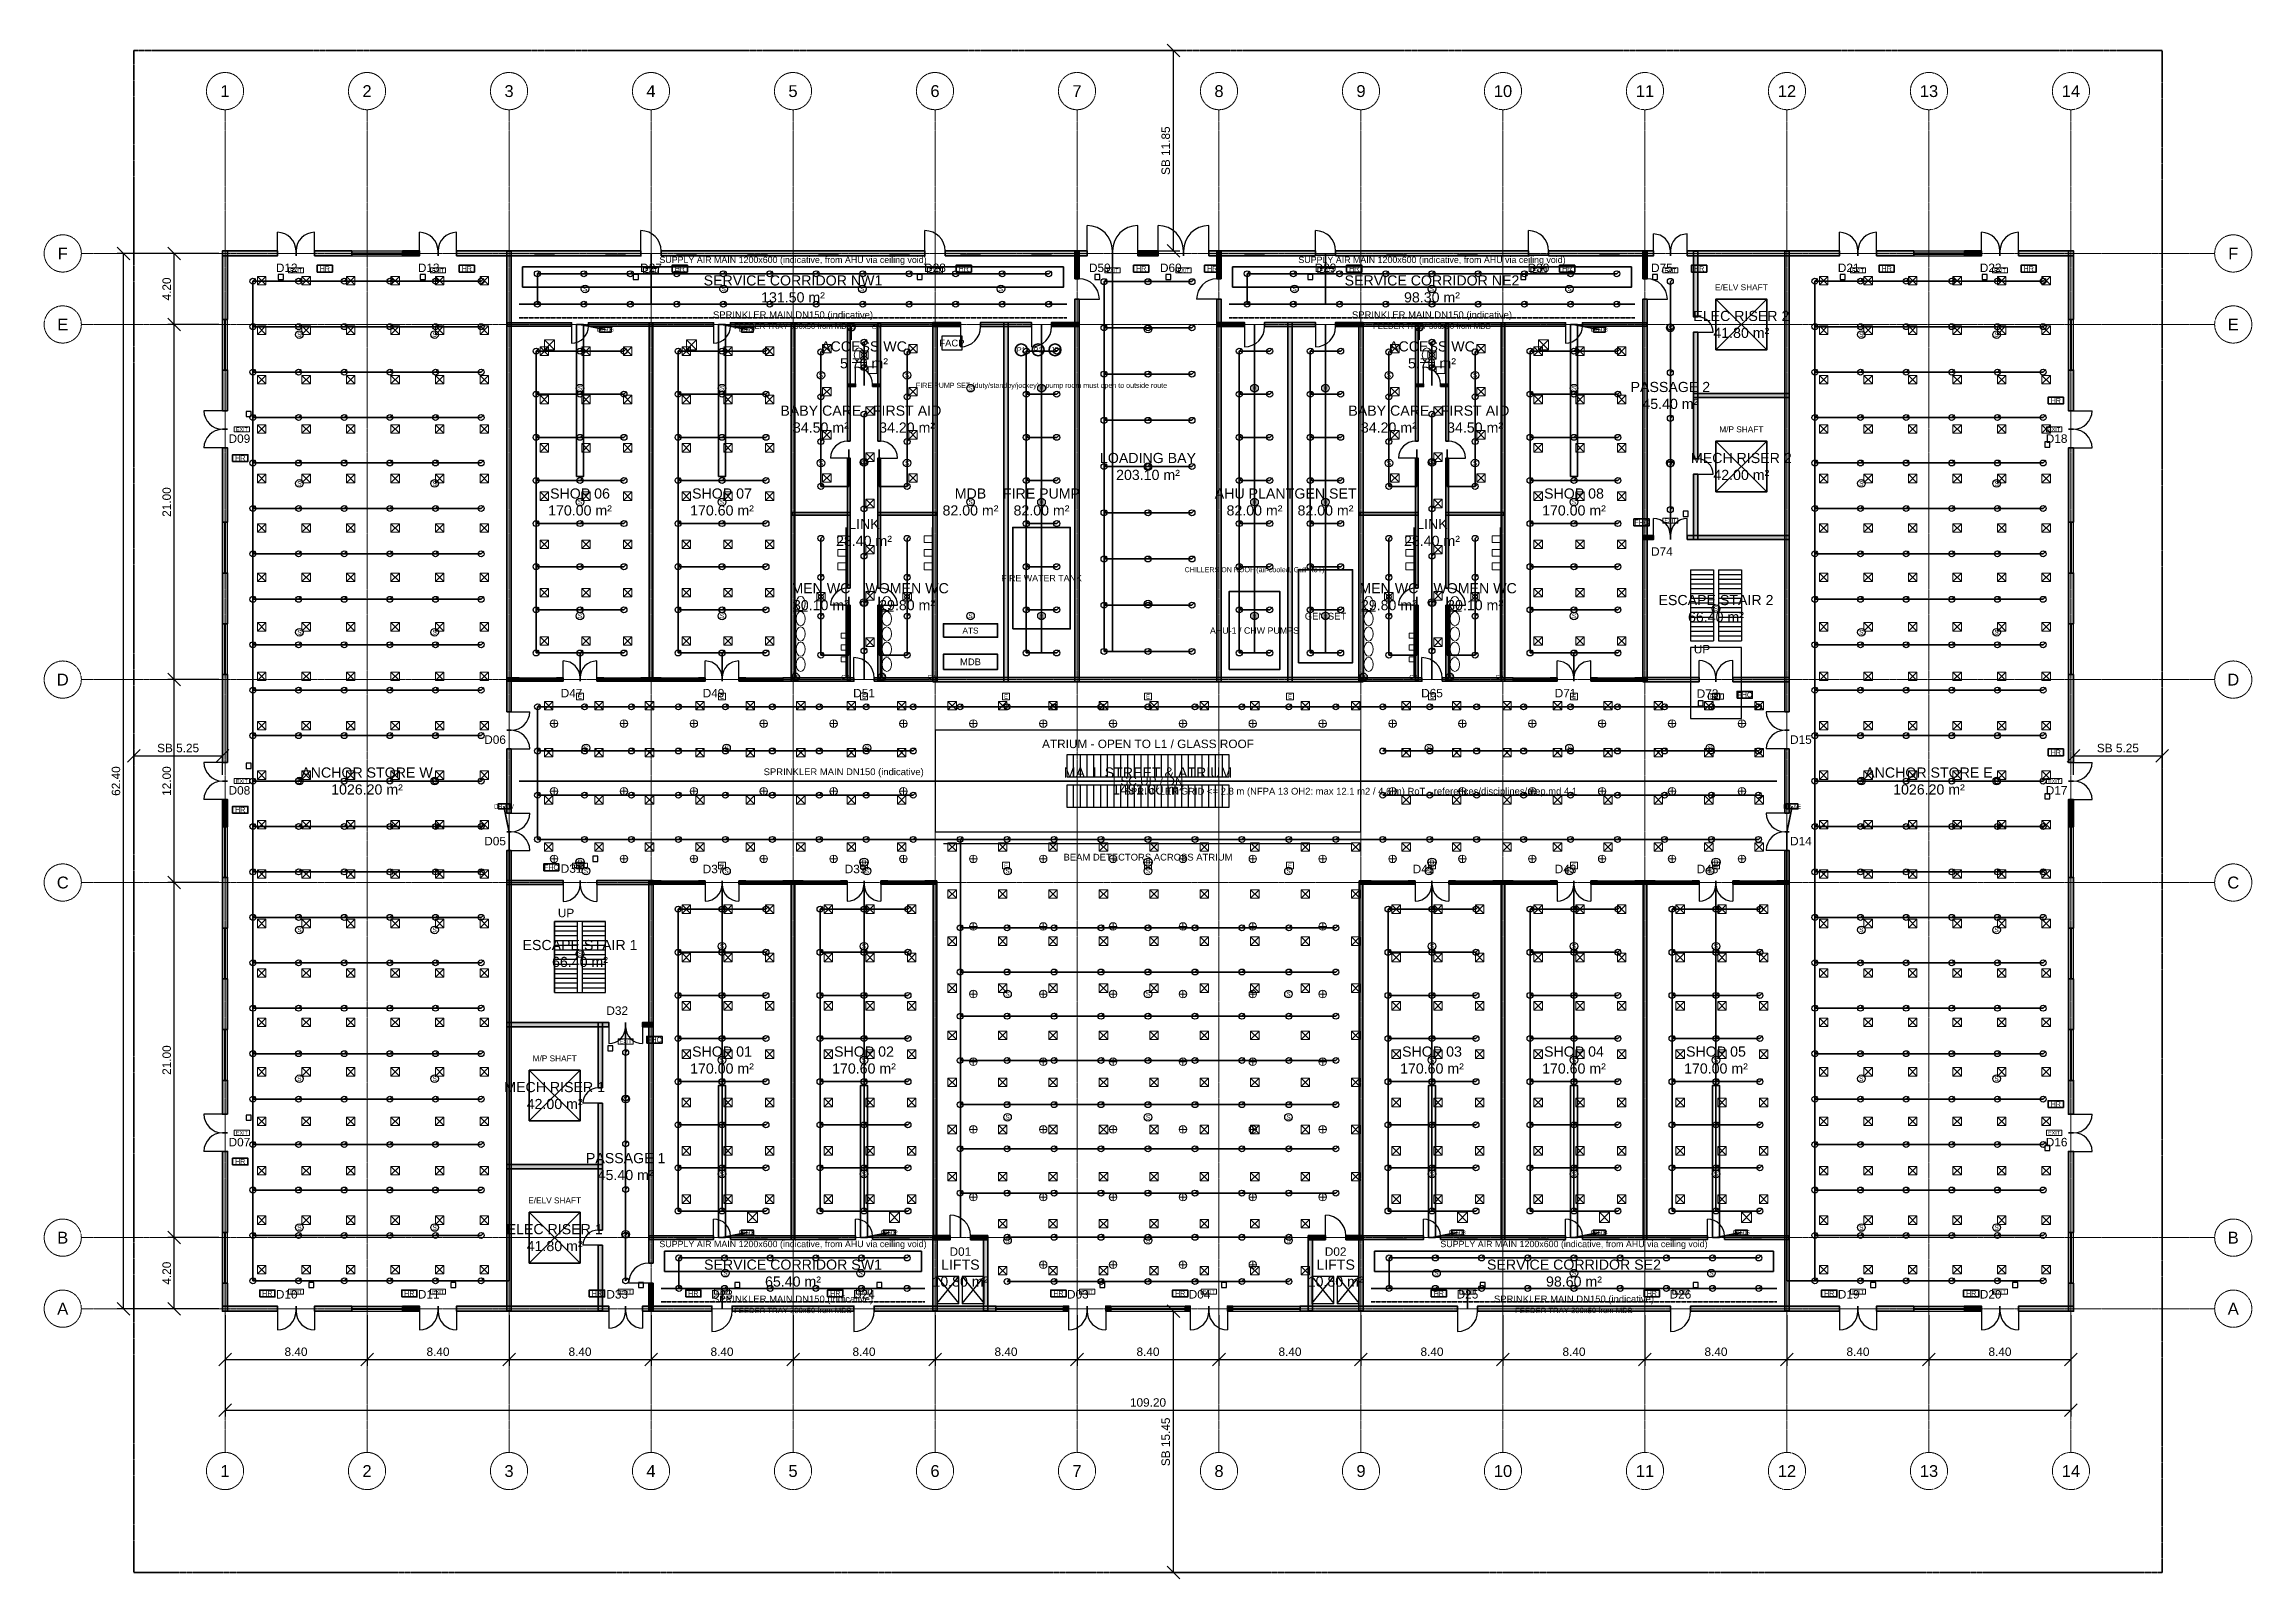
# Model space of a CAD drawing. Header units: millimetres. Extents: x -5300 to 125300, y -375 to 90375.
import ezdxf
from ezdxf.enums import TextEntityAlignment as Align

# ---------------------------------------------------------------- set-up
doc = ezdxf.new("R2010")
doc.units = ezdxf.units.MM
for name, pattern in [('CENTER', [5.08, 3.175, -0.635, 0.635, -0.635]), ('DASHED', [1.524, 1.27, -0.254]), ('PHANTOM', [6.35, 3.175, -0.635, 0.635, -0.635, 0.635, -0.635])]:
    doc.linetypes.add(name, pattern=pattern)
for name, color, linetype, lineweight in [('A-FLOR-EVTR', 251, 'Continuous', 25), ('A-FLOR-OTLN', 253, 'Continuous', 25), ('A-FLOR-STRS', 252, 'Continuous', 25), ('ACHURADO', 8, 'Continuous', 9), ('COTAS', 1, 'Continuous', 18), ('E-ANNO-TEXT', 52, 'Continuous', 18), ('E-DB', 6, 'Continuous', 50), ('E-FALM', 230, 'Continuous', 25), ('E-LITE', 2, 'Continuous', 18), ('E-LITE-EMER', 40, 'Continuous', 18), ('E-TRAY', 210, 'DASHED', 35), ('EJES', 1, 'CENTER', 13), ('ETIQUETAS', 2, 'Continuous', 18), ('FP-ANNO-TEXT', 14, 'Continuous', 18), ('FP-HOSE', 20, 'Continuous', 35), ('FP-SPRK-HEAD', 1, 'Continuous', 25), ('FP-SPRK-PIPE', 12, 'Continuous', 50), ('LIMITE-PREDIO', 1, 'PHANTOM', 35), ('LOCALES', 2, 'Continuous', 18), ('M-ANNO-TEXT', 150, 'Continuous', 18), ('M-HVAC-EQPT', 30, 'Continuous', 50), ('M-HVAC-RCG', 3, 'Continuous', 18), ('M-HVAC-SAD', 5, 'Continuous', 35), ('M-HVAC-SCD', 4, 'Continuous', 18), ('MUROS', 7, 'Continuous', 50), ('P-ANNO-TEXT', 94, 'Continuous', 18), ('P-DCW', 160, 'Continuous', 25), ('P-FIXT', 90, 'Continuous', 18), ('P-SANR', 34, 'Continuous', 35), ('PUERTAS', 3, 'Continuous', 25), ('VENTANAS', 5, 'Continuous', 25)]:
    doc.layers.add(name, color=color, linetype=linetype, lineweight=lineweight)
doc.styles.add('MX-ARIAL', font='arial.ttf')
doc.dimstyles.new('MX-100-M', dxfattribs={"dimscale": 250, "dimtxt": 2, "dimasz": 1.5, "dimexe": 1.5, "dimexo": 1.5, "dimgap": 0.8, "dimtad": 1, "dimlfac": 0.001, "dimzin": 0, "dimdsep": 46, "dimtxsty": 'MX-ARIAL', "dimtsz": 1.5, "dimcen": 2.5, "dimclrd": 256, "dimclre": 256, "dimclrt": 256, "dimazin": 3, "dimtfac": 1, "dimtmove": 0, "dimatfit": 3})

msp = doc.modelspace()

# ---------------------------------------------------------------- hatches: boundary and pattern name
at = {"layer": 'ACHURADO'}
for points in [[(5250, 77850), (8500, 77850), (8500, 78150), (5250, 78150)], [(5550, 74100), (5550, 78150), (5250, 78150), (5250, 74100)], [(10700, 77850), (12900, 77850), (12900, 78150), (10700, 78150)], [(15900, 77850), (16900, 77850), (16900, 78150), (15900, 78150)], [(19100, 77850), (30000, 77850), (30000, 78150), (19100, 78150)], [(22325, 50900), (22325, 78125), (22075, 78125), (22075, 50900)], [(31200, 77850), (46800, 77850), (46800, 78150), (31200, 78150)], [(48000, 77850), (56400, 77850), (56400, 78150), (48000, 78150)], [(55925, 76500), (55925, 78125), (55675, 78125), (55675, 76500)], [(59400, 77850), (60600, 77850), (60600, 78150), (59400, 78150)], [(63600, 77850), (69900, 77850), (69900, 78150), (63600, 78150)], [(64325, 76500), (64325, 78125), (64075, 78125), (64075, 76500)], [(71100, 77850), (82500, 77850), (82500, 78150), (71100, 78150)], [(83700, 77850), (89900, 77850), (89900, 78150), (83700, 78150)], [(89525, 76500), (89525, 78125), (89275, 78125), (89275, 76500)], [(91900, 77850), (100900, 77850), (100900, 78150), (91900, 78150)], [(92525, 74250), (92525, 78125), (92275, 78125), (92275, 74250)], [(97925, 50900), (97925, 78125), (97675, 78125), (97675, 50900)], [(103100, 77850), (105300, 77850), (105300, 78150), (103100, 78150)], [(108300, 77850), (109300, 77850), (109300, 78150), (108300, 78150)], [(111500, 77850), (114750, 77850), (114750, 78150), (111500, 78150)], [(114750, 74100), (114750, 78150), (114450, 78150), (114450, 74100)], [(55925, 52675), (55925, 75300), (55675, 75300), (55675, 52675)], [(64325, 52675), (64325, 75300), (64075, 75300), (64075, 52675)], [(89525, 52675), (89525, 75300), (89275, 75300), (89275, 52675)], [(22100, 73700), (25900, 73700), (25900, 73900), (22100, 73900)], [(26900, 73700), (34300, 73700), (34300, 73900), (26900, 73900)], [(30700, 52700), (30700, 73900), (30500, 73900), (30500, 52700)], [(35300, 73700), (47500, 73700), (47500, 73900), (35300, 73900)], [(39100, 52700), (39100, 73900), (38900, 73900), (38900, 52700)], [(42375, 66900), (42375, 73875), (42225, 73875), (42225, 66900)], [(44175, 66900), (44175, 73875), (44025, 73875), (44025, 66900)], [(47275, 73675), (48900, 73675), (48900, 73925), (47275, 73925)], [(47525, 52675), (47525, 73925), (47275, 73925), (47275, 52675)], [(50100, 73675), (53100, 73675), (53100, 73925), (50100, 73925)], [(51725, 52675), (51725, 73925), (51475, 73925), (51475, 52675)], [(54300, 73675), (55925, 73675), (55925, 73925), (54300, 73925)], [(64075, 73675), (65700, 73675), (65700, 73925), (64075, 73925)], [(66900, 73675), (69900, 73675), (69900, 73925), (66900, 73925)], [(68525, 52675), (68525, 73925), (68275, 73925), (68275, 52675)], [(71100, 73675), (72725, 73675), (72725, 73925), (71100, 73925)], [(72725, 52675), (72725, 73925), (72475, 73925), (72475, 52675)], [(72500, 73700), (84700, 73700), (84700, 73900), (72500, 73900)], [(75975, 66900), (75975, 73875), (75825, 73875), (75825, 66900)], [(77775, 66900), (77775, 73875), (77625, 73875), (77625, 66900)], [(81100, 52700), (81100, 73900), (80900, 73900), (80900, 52700)], [(85700, 73700), (89500, 73700), (89500, 73900), (85700, 73900)], [(92525, 65850), (92525, 73350), (92275, 73350), (92275, 65850)], [(5550, 68700), (5550, 71100), (5250, 71100), (5250, 68700)], [(114750, 68700), (114750, 71100), (114450, 71100), (114450, 68700)], [(42225, 70125), (42700, 70125), (42700, 70275), (42225, 70275)], [(43700, 70125), (44175, 70125), (44175, 70275), (43700, 70275)], [(75825, 70125), (76300, 70125), (76300, 70275), (75825, 70275)], [(77300, 70125), (77775, 70125), (77775, 70275), (77300, 70275)], [(92275, 69475), (97925, 69475), (97925, 69725), (92275, 69725)], [(5550, 62100), (5550, 66500), (5250, 66500), (5250, 62100)], [(42375, 58200), (42375, 65900), (42225, 65900), (42225, 58200)], [(44175, 58200), (44175, 65900), (44025, 65900), (44025, 58200)], [(75975, 58200), (75975, 65900), (75825, 65900), (75825, 58200)], [(77775, 58200), (77775, 65900), (77625, 65900), (77625, 58200)], [(114750, 62100), (114750, 66500), (114450, 66500), (114450, 62100)], [(92525, 61075), (92525, 64950), (92275, 64950), (92275, 61075)], [(38925, 62525), (42375, 62525), (42375, 62675), (38925, 62675)], [(44025, 62525), (47475, 62525), (47475, 62675), (44025, 62675)], [(72525, 62525), (75975, 62525), (75975, 62675), (72525, 62675)], [(77625, 62525), (81075, 62525), (81075, 62675), (77625, 62675)], [(89275, 61075), (89900, 61075), (89900, 61325), (89275, 61325)], [(91900, 61075), (97925, 61075), (97925, 61325), (91900, 61325)], [(5550, 56100), (5550, 59100), (5250, 59100), (5250, 56100)], [(114750, 56100), (114750, 59100), (114450, 59100), (114450, 56100)], [(42375, 52725), (42375, 57200), (42225, 57200), (42225, 52725)], [(44175, 52725), (44175, 57200), (44025, 57200), (44025, 52725)], [(75975, 52725), (75975, 57200), (75825, 57200), (75825, 52725)], [(77775, 52725), (77775, 57200), (77625, 57200), (77625, 52725)], [(5550, 47900), (5550, 53100), (5250, 53100), (5250, 47900)], [(22100, 52700), (22800, 52700), (22800, 52900), (22100, 52900)], [(25000, 52700), (25400, 52700), (25400, 52900), (25000, 52900)], [(27400, 52700), (27800, 52700), (27800, 52900), (27400, 52900)], [(30000, 52700), (31200, 52700), (31200, 52900), (30000, 52900)], [(33400, 52700), (33800, 52700), (33800, 52900), (33400, 52900)], [(35800, 52700), (36200, 52700), (36200, 52900), (35800, 52900)], [(38400, 52700), (42600, 52700), (42600, 52900), (38400, 52900)], [(43800, 52700), (47500, 52700), (47500, 52900), (43800, 52900)], [(47275, 52675), (72725, 52675), (72725, 52925), (47275, 52925)], [(72500, 52700), (76200, 52700), (76200, 52900), (72500, 52900)], [(77400, 52700), (81600, 52700), (81600, 52900), (77400, 52900)], [(83800, 52700), (84200, 52700), (84200, 52900), (83800, 52900)], [(86200, 52700), (86600, 52700), (86600, 52900), (86200, 52900)], [(88800, 52700), (89500, 52700), (89500, 52900), (88800, 52900)], [(89275, 52675), (92600, 52675), (92600, 52925), (89275, 52925)], [(94600, 52675), (97925, 52675), (97925, 52925), (94600, 52925)], [(114750, 47900), (114750, 53100), (114450, 53100), (114450, 47900)], [(22325, 44900), (22325, 48700), (22075, 48700), (22075, 44900)], [(97925, 44900), (97925, 48700), (97675, 48700), (97675, 44900)], [(5550, 44100), (5550, 45700), (5250, 45700), (5250, 44100)], [(114750, 44100), (114750, 45700), (114450, 45700), (114450, 44100)], [(22325, 15475), (22325, 42700), (22075, 42700), (22075, 15475)], [(97925, 15475), (97925, 42700), (97675, 42700), (97675, 15475)], [(5550, 38100), (5550, 41100), (5250, 41100), (5250, 38100)], [(22075, 40675), (25400, 40675), (25400, 40925), (22075, 40925)], [(27400, 40675), (30725, 40675), (30725, 40925), (27400, 40925)], [(30725, 18300), (30725, 40925), (30475, 40925), (30475, 18300)], [(30500, 40700), (31200, 40700), (31200, 40900), (30500, 40900)], [(33400, 40700), (33800, 40700), (33800, 40900), (33400, 40900)], [(35800, 40700), (36200, 40700), (36200, 40900), (35800, 40900)], [(38400, 40700), (39600, 40700), (39600, 40900), (38400, 40900)], [(39100, 19700), (39100, 40900), (38900, 40900), (38900, 19700)], [(41800, 40700), (42200, 40700), (42200, 40900), (41800, 40900)], [(44200, 40700), (44600, 40700), (44600, 40900), (44200, 40900)], [(46800, 40700), (47500, 40700), (47500, 40900), (46800, 40900)], [(47500, 19700), (47500, 40900), (47300, 40900), (47300, 19700)], [(72500, 40700), (73200, 40700), (73200, 40900), (72500, 40900)], [(72700, 19700), (72700, 40900), (72500, 40900), (72500, 19700)], [(75400, 40700), (75800, 40700), (75800, 40900), (75400, 40900)], [(77800, 40700), (78200, 40700), (78200, 40900), (77800, 40900)], [(80400, 40700), (81600, 40700), (81600, 40900), (80400, 40900)], [(81100, 19700), (81100, 40900), (80900, 40900), (80900, 19700)], [(83800, 40700), (84200, 40700), (84200, 40900), (83800, 40900)], [(86200, 40700), (86600, 40700), (86600, 40900), (86200, 40900)], [(88800, 40700), (90000, 40700), (90000, 40900), (88800, 40900)], [(89500, 19700), (89500, 40900), (89300, 40900), (89300, 19700)], [(92200, 40700), (92600, 40700), (92600, 40900), (92200, 40900)], [(94600, 40700), (95000, 40700), (95000, 40900), (94600, 40900)], [(97200, 40700), (97900, 40700), (97900, 40900), (97200, 40900)], [(114750, 38100), (114750, 41100), (114450, 41100), (114450, 38100)], [(5550, 32100), (5550, 35100), (5250, 35100), (5250, 32100)], [(114750, 32100), (114750, 35100), (114450, 35100), (114450, 32100)], [(22075, 32275), (28100, 32275), (28100, 32525), (22075, 32525)], [(27725, 28650), (27725, 32525), (27475, 32525), (27475, 28650)], [(30100, 32275), (30725, 32275), (30725, 32525), (30100, 32525)], [(5550, 27100), (5550, 29100), (5250, 29100), (5250, 27100)], [(114750, 27100), (114750, 29100), (114450, 29100), (114450, 27100)], [(27725, 20250), (27725, 27750), (27475, 27750), (27475, 20250)], [(5550, 20100), (5550, 24900), (5250, 24900), (5250, 20100)], [(114750, 20100), (114750, 24900), (114450, 24900), (114450, 20100)], [(22075, 23875), (27725, 23875), (27725, 24125), (22075, 24125)], [(30500, 19700), (34300, 19700), (34300, 19900), (30500, 19900)], [(35300, 19700), (42700, 19700), (42700, 19900), (35300, 19900)], [(43700, 19700), (47500, 19700), (47500, 19900), (43700, 19900)], [(47275, 19675), (48300, 19675), (48300, 19925), (47275, 19925)], [(47525, 15475), (47525, 19925), (47275, 19925), (47275, 15475)], [(49500, 19675), (50525, 19675), (50525, 19925), (49500, 19925)], [(50525, 15475), (50525, 19925), (50275, 19925), (50275, 15475)], [(69475, 19675), (70500, 19675), (70500, 19925), (69475, 19925)], [(69725, 15475), (69725, 19925), (69475, 19925), (69475, 15475)], [(71700, 19675), (72725, 19675), (72725, 19925), (71700, 19925)], [(72725, 15475), (72725, 19925), (72475, 19925), (72475, 15475)], [(72500, 19700), (76300, 19700), (76300, 19900), (72500, 19900)], [(77300, 19700), (84700, 19700), (84700, 19900), (77300, 19900)], [(85700, 19700), (93100, 19700), (93100, 19900), (85700, 19900)], [(94100, 19700), (97900, 19700), (97900, 19900), (94100, 19900)], [(27725, 15475), (27725, 19350), (27475, 19350), (27475, 15475)], [(5550, 15450), (5550, 17100), (5250, 17100), (5250, 15450)], [(30725, 15475), (30725, 17100), (30475, 17100), (30475, 15475)], [(114750, 15450), (114750, 17100), (114450, 17100), (114450, 15450)], [(5250, 15450), (8500, 15450), (8500, 15750), (5250, 15750)], [(10700, 15450), (12900, 15450), (12900, 15750), (10700, 15750)], [(15900, 15450), (16900, 15450), (16900, 15750), (15900, 15750)], [(19100, 15450), (28100, 15450), (28100, 15750), (19100, 15750)], [(30100, 15450), (34200, 15450), (34200, 15750), (30100, 15750)], [(35400, 15450), (42600, 15450), (42600, 15750), (35400, 15750)], [(43800, 15450), (51000, 15450), (51000, 15750), (43800, 15750)], [(55000, 15450), (55300, 15450), (55300, 15750), (55000, 15750)], [(57500, 15450), (57800, 15450), (57800, 15750), (57500, 15750)], [(62200, 15450), (62500, 15450), (62500, 15750), (62200, 15750)], [(64700, 15450), (65000, 15450), (65000, 15750), (64700, 15750)], [(69000, 15450), (78300, 15450), (78300, 15750), (69000, 15750)], [(79500, 15450), (90900, 15450), (90900, 15750), (79500, 15750)], [(92100, 15450), (100900, 15450), (100900, 15750), (92100, 15750)], [(103100, 15450), (105300, 15450), (105300, 15750), (103100, 15750)], [(108300, 15450), (109300, 15450), (109300, 15750), (108300, 15750)], [(111500, 15450), (114750, 15450), (114750, 15750), (111500, 15750)]]:
    msp.add_hatch(color=256, dxfattribs=at).paths.add_polyline_path(points)

# ---------------------------------------------------------------- linework, layer by layer
at = {"layer": 'A-FLOR-EVTR'}
for p, q in [((55600, 47050), (55600, 48350)), ((56000, 47050), (56000, 48350)), ((56400, 47050), (56400, 48350)), ((56800, 47050), (56800, 48350)), ((57200, 47050), (57200, 48350)), ((57600, 47050), (57600, 48350)), ((58000, 47050), (58000, 48350)), ((58400, 47050), (58400, 48350)), ((58800, 47050), (58800, 48350)), ((59200, 47050), (59200, 48350)), ((59600, 47050), (59600, 48350)), ((60000, 47050), (60000, 48350)), ((60400, 47050), (60400, 48350)), ((60800, 47050), (60800, 48350)), ((61200, 47050), (61200, 48350)), ((61600, 47050), (61600, 48350)), ((62000, 47050), (62000, 48350)), ((62400, 47050), (62400, 48350)), ((62800, 47050), (62800, 48350)), ((63200, 47050), (63200, 48350)), ((63600, 47050), (63600, 48350)), ((64000, 47050), (64000, 48350)), ((64400, 47050), (64400, 48350)), ((55600, 45250), (55600, 46550)), ((56000, 45250), (56000, 46550)), ((56400, 45250), (56400, 46550)), ((56800, 45250), (56800, 46550)), ((57200, 45250), (57200, 46550)), ((57600, 45250), (57600, 46550)), ((58000, 45250), (58000, 46550)), ((58400, 45250), (58400, 46550)), ((58800, 45250), (58800, 46550)), ((59200, 45250), (59200, 46550)), ((59600, 45250), (59600, 46550)), ((60000, 45250), (60000, 46550)), ((60400, 45250), (60400, 46550)), ((60800, 45250), (60800, 46550)), ((61200, 45250), (61200, 46550)), ((61600, 45250), (61600, 46550)), ((62000, 45250), (62000, 46550)), ((62400, 45250), (62400, 46550)), ((62800, 45250), (62800, 46550)), ((63200, 45250), (63200, 46550)), ((63600, 45250), (63600, 46550)), ((64000, 45250), (64000, 46550)), ((64400, 45250), (64400, 46550)), ((47500, 15900), (48800, 17500)), ((47500, 17500), (48800, 15900)), ((49000, 15900), (50300, 17500)), ((49000, 17500), (50300, 15900)), ((69700, 15900), (71000, 17500)), ((69700, 17500), (71000, 15900)), ((71200, 15900), (72500, 17500)), ((71200, 17500), (72500, 15900))]:
    msp.add_line(p, q, dxfattribs=at)
for points in [[(55200, 47050), (64800, 47050), (64800, 48350), (55200, 48350)], [(55200, 45250), (64800, 45250), (64800, 46550), (55200, 46550)], [(47500, 15900), (48800, 15900), (48800, 17500), (47500, 17500)], [(49000, 15900), (50300, 15900), (50300, 17500), (49000, 17500)], [(69700, 15900), (71000, 15900), (71000, 17500), (69700, 17500)], [(71200, 15900), (72500, 15900), (72500, 17500), (71200, 17500)]]:
    msp.add_lwpolyline(points, close=True, dxfattribs=at)
at = {"layer": 'A-FLOR-OTLN'}
msp.add_lwpolyline([(47400, 43800), (72600, 43800), (72600, 49800), (47400, 49800)], close=True, dxfattribs=at)
at = {"layer": 'A-FLOR-STRS'}
for p, q in [((92100, 59300), (93450, 59300)), ((92100, 59300), (92100, 55100)), ((92100, 59020), (93450, 59020)), ((93450, 59300), (93450, 55100)), ((93750, 59300), (95100, 59300)), ((93750, 59300), (93750, 55100)), ((93750, 59020), (95100, 59020)), ((95100, 59300), (95100, 55100)), ((92100, 58740), (93450, 58740)), ((92100, 58460), (93450, 58460)), ((92100, 58180), (93450, 58180)), ((92100, 57900), (93450, 57900)), ((92100, 57620), (93450, 57620)), ((93750, 58740), (95100, 58740)), ((93750, 58460), (95100, 58460)), ((93750, 58180), (95100, 58180)), ((93750, 57900), (95100, 57900)), ((93750, 57620), (95100, 57620)), ((92100, 57340), (93450, 57340)), ((92100, 57060), (93450, 57060)), ((92100, 56780), (93450, 56780)), ((92100, 56500), (93450, 56500)), ((92100, 56220), (93450, 56220)), ((93750, 57340), (95100, 57340)), ((93750, 57060), (95100, 57060)), ((93750, 56780), (95100, 56780)), ((93750, 56500), (95100, 56500)), ((93750, 56220), (95100, 56220)), ((92100, 55940), (93450, 55940)), ((92100, 55660), (93450, 55660)), ((92100, 55380), (93450, 55380)), ((92100, 55100), (93450, 55100)), ((93750, 55940), (95100, 55940)), ((93750, 55660), (95100, 55660)), ((93750, 55380), (95100, 55380)), ((93750, 55100), (95100, 55100)), ((24900, 38500), (26250, 38500)), ((24900, 34300), (24900, 38500)), ((24900, 38220), (26250, 38220)), ((24900, 37940), (26250, 37940)), ((26250, 34300), (26250, 38500)), ((26550, 38500), (27900, 38500)), ((26550, 34300), (26550, 38500)), ((26550, 38220), (27900, 38220)), ((26550, 37940), (27900, 37940)), ((27900, 34300), (27900, 38500)), ((24900, 37660), (26250, 37660)), ((24900, 37380), (26250, 37380)), ((24900, 37100), (26250, 37100)), ((24900, 36820), (26250, 36820)), ((26550, 37660), (27900, 37660)), ((26550, 37380), (27900, 37380)), ((26550, 37100), (27900, 37100)), ((26550, 36820), (27900, 36820)), ((24900, 36540), (26250, 36540)), ((24900, 36260), (26250, 36260)), ((24900, 35980), (26250, 35980)), ((24900, 35700), (26250, 35700)), ((24900, 35420), (26250, 35420)), ((26550, 36540), (27900, 36540)), ((26550, 36260), (27900, 36260)), ((26550, 35980), (27900, 35980)), ((26550, 35700), (27900, 35700)), ((26550, 35420), (27900, 35420)), ((24900, 35140), (26250, 35140)), ((24900, 34860), (26250, 34860)), ((24900, 34580), (26250, 34580)), ((24900, 34300), (26250, 34300)), ((26550, 35140), (27900, 35140)), ((26550, 34860), (27900, 34860)), ((26550, 34580), (27900, 34580)), ((26550, 34300), (27900, 34300))]:
    msp.add_line(p, q, dxfattribs=at)
for points in [[(92100, 50500), (95100, 50500), (95100, 54700), (92100, 54700)], [(24900, 34300), (27900, 34300), (27900, 38500), (24900, 38500)]]:
    msp.add_lwpolyline(points, close=True, dxfattribs=at)
at = {"layer": 'E-DB'}
for p, q in [((93600, 72300), (96600, 75300)), ((93600, 75300), (96600, 72300)), ((23400, 18300), (26400, 21300)), ((23400, 21300), (26400, 18300))]:
    msp.add_line(p, q, dxfattribs=at)
for points in [[(93600, 72300), (96600, 72300), (96600, 75300), (93600, 75300)], [(27550, 73350), (28250, 73350), (28250, 73650), (27550, 73650)], [(35950, 73350), (36650, 73350), (36650, 73650), (35950, 73650)], [(86350, 73350), (87050, 73350), (87050, 73650), (86350, 73650)], [(68900, 53800), (72100, 53800), (72100, 59300), (68900, 59300)], [(47900, 55300), (51100, 55300), (51100, 56100), (47900, 56100)], [(47900, 53400), (51100, 53400), (51100, 54300), (47900, 54300)], [(21550, 45150), (22250, 45150), (22250, 45450), (21550, 45450)], [(97750, 45150), (98450, 45150), (98450, 45450), (97750, 45450)], [(23400, 18300), (26400, 18300), (26400, 21300), (23400, 21300)], [(35950, 19950), (36650, 19950), (36650, 20250), (35950, 20250)], [(44350, 19950), (45050, 19950), (45050, 20250), (44350, 20250)], [(77950, 19950), (78650, 19950), (78650, 20250), (77950, 20250)], [(86350, 19950), (87050, 19950), (87050, 20250), (86350, 20250)], [(94750, 19950), (95450, 19950), (95450, 20250), (94750, 20250)]]:
    msp.add_lwpolyline(points, close=True, dxfattribs=at)
at = {"layer": 'E-FALM'}
msp.add_line((47900, 43100), (72100, 43100), dxfattribs=at)
for points in [[(8550, 76450), (8850, 76450), (8850, 76750), (8550, 76750)], [(16950, 76450), (17250, 76450), (17250, 76750), (16950, 76750)], [(29550, 76450), (29850, 76450), (29850, 76750), (29550, 76750)], [(46350, 76450), (46650, 76450), (46650, 76750), (46350, 76750)], [(56850, 76450), (57150, 76450), (57150, 76750), (56850, 76750)], [(61050, 76450), (61350, 76450), (61350, 76750), (61050, 76750)], [(69450, 76450), (69750, 76450), (69750, 76750), (69450, 76750)], [(82050, 76450), (82350, 76450), (82350, 76750), (82050, 76750)], [(89850, 76450), (90150, 76450), (90150, 76750), (89850, 76750)], [(100950, 76450), (101250, 76450), (101250, 76750), (100950, 76750)], [(109350, 76450), (109650, 76450), (109650, 76750), (109350, 76750)], [(47800, 72300), (49000, 72300), (49000, 73100), (47800, 73100)], [(6650, 68350), (6950, 68350), (6950, 68650), (6650, 68650)], [(113050, 66550), (113350, 66550), (113350, 66850), (113050, 66850)], [(91650, 62450), (91950, 62450), (91950, 62750), (91650, 62750)], [(92550, 51250), (92850, 51250), (92850, 51550), (92550, 51550)], [(6650, 47550), (6950, 47550), (6950, 47850), (6650, 47850)], [(113050, 45750), (113350, 45750), (113350, 46050), (113050, 46050)], [(27150, 42050), (27450, 42050), (27450, 42350), (27150, 42350)], [(28050, 30850), (28350, 30850), (28350, 31150), (28050, 31150)], [(6650, 26750), (6950, 26750), (6950, 27050), (6650, 27050)], [(113050, 24950), (113350, 24950), (113350, 25250), (113050, 25250)], [(10350, 16850), (10650, 16850), (10650, 17150), (10350, 17150)], [(18750, 16850), (19050, 16850), (19050, 17150), (18750, 17150)], [(29850, 16850), (30150, 16850), (30150, 17150), (29850, 17150)], [(35550, 16850), (35850, 16850), (35850, 17150), (35550, 17150)], [(43950, 16850), (44250, 16850), (44250, 17150), (43950, 17150)], [(57150, 16850), (57450, 16850), (57450, 17150), (57150, 17150)], [(64350, 16850), (64650, 16850), (64650, 17150), (64350, 17150)], [(79650, 16850), (79950, 16850), (79950, 17150), (79650, 17150)], [(92250, 16850), (92550, 16850), (92550, 17150), (92250, 17150)], [(102750, 16850), (103050, 16850), (103050, 17150), (102750, 17150)], [(111150, 16850), (111450, 16850), (111450, 17150), (111150, 17150)]]:
    msp.add_lwpolyline(points, close=True, dxfattribs=at)
for centre, radius in [((26700, 75900), 225), ((34900, 75900), 225), ((43100, 75900), 225), ((51300, 75900), 225), ((68666.667, 75900), 225), ((76800, 75900), 225), ((84933.333, 75900), 225), ((9800, 73200), 225), ((17800, 73200), 225), ((60000, 73533.333), 225), ((90900, 73600), 225), ((102200, 73200), 225), ((110200, 73200), 225), ((40650, 70800), 225), ((45750, 70800), 225), ((74250, 70800), 225), ((79350, 70800), 225), ((26400, 70033.333), 225), ((34800, 70033.333), 225), ((49500, 70033.333), 225), ((53700, 70033.333), 225), ((66300, 70033.333), 225), ((70500, 70033.333), 225), ((85200, 70033.333), 225), ((40650, 65600), 225), ((43200, 65650), 225), ((45750, 65600), 225), ((60000, 65400), 225), ((74250, 65600), 225), ((76800, 65650), 225), ((79350, 65600), 225), ((90900, 65600), 225), ((9800, 64400), 225), ((17800, 64400), 225), ((102200, 64400), 225), ((110200, 64400), 225), ((26400, 63300), 225), ((34800, 63300), 225), ((49500, 63300), 225), ((53700, 63300), 225), ((66300, 63300), 225), ((70500, 63300), 225), ((85200, 63300), 225), ((43200, 57350), 225), ((60000, 57266.667), 225), ((76800, 57350), 225), ((26400, 56566.667), 225), ((34800, 56566.667), 225), ((49500, 56566.667), 225), ((53700, 56566.667), 225), ((66300, 56566.667), 225), ((70500, 56566.667), 225), ((85200, 56566.667), 225), ((93600, 57000), 225), ((9800, 55600), 225), ((17800, 55600), 225), ((102200, 55600), 225), ((110200, 55600), 225), ((26755.556, 48760), 225), ((35066.667, 48760), 225), ((43377.778, 48760), 225), ((76622.222, 48760), 225), ((84933.333, 48760), 225), ((93244.444, 48760), 225), ((9800, 46800), 225), ((17800, 46800), 225), ((102200, 46800), 225), ((110200, 46800), 225), ((26400, 42000), 250), ((43200, 42000), 250), ((60000, 42000), 250), ((76800, 42000), 250), ((93600, 42000), 250), ((26755.556, 41480), 225), ((35066.667, 41480), 225), ((43377.778, 41480), 225), ((51688.889, 41480), 225), ((60000, 41480), 225), ((68311.111, 41480), 225), ((76622.222, 41480), 225), ((84933.333, 41480), 225), ((93244.444, 41480), 225), ((9800, 38000), 225), ((17800, 38000), 225), ((102200, 38000), 225), ((110200, 38000), 225), ((26400, 36600), 225), ((34800, 37033.333), 225), ((43200, 37033.333), 225), ((76800, 37033.333), 225), ((85200, 37033.333), 225), ((93600, 37033.333), 225), ((51688.889, 34200), 225), ((60000, 34200), 225), ((68311.111, 34200), 225), ((34800, 30300), 225), ((43200, 30300), 225), ((76800, 30300), 225), ((85200, 30300), 225), ((93600, 30300), 225), ((9800, 29200), 225), ((17800, 29200), 225), ((102200, 29200), 225), ((110200, 29200), 225), ((29100, 28000), 225), ((51688.889, 26920), 225), ((60000, 26920), 225), ((68311.111, 26920), 225), ((34800, 23566.667), 225), ((43200, 23566.667), 225), ((76800, 23566.667), 225), ((85200, 23566.667), 225), ((93600, 23566.667), 225), ((9800, 20400), 225), ((17800, 20400), 225), ((29100, 20000), 225), ((51688.889, 19640), 225), ((60000, 19640), 225), ((68311.111, 19640), 225), ((102200, 20400), 225), ((110200, 20400), 225), ((35000, 17700), 225), ((43000, 17700), 225), ((77066.667, 17700), 225), ((85200, 17700), 225), ((93333.333, 17700), 225)]:
    msp.add_circle(centre, radius, dxfattribs=at)
at = {"layer": 'E-LITE'}
for p, q in [((24641.667, 50200), (25091.667, 50200)), ((24866.667, 49975), (24866.667, 50425)), ((28775, 50200), (29225, 50200)), ((29000, 49975), (29000, 50425)), ((32908.333, 50200), (33358.333, 50200)), ((33133.333, 49975), (33133.333, 50425)), ((37041.667, 50200), (37491.667, 50200)), ((37266.667, 49975), (37266.667, 50425)), ((41175, 50200), (41625, 50200)), ((41400, 49975), (41400, 50425)), ((45308.333, 50200), (45758.333, 50200)), ((45533.333, 49975), (45533.333, 50425)), ((49441.667, 50200), (49891.667, 50200)), ((49666.667, 49975), (49666.667, 50425)), ((53575, 50200), (54025, 50200)), ((53800, 49975), (53800, 50425)), ((57708.333, 50200), (58158.333, 50200)), ((57933.333, 49975), (57933.333, 50425)), ((61841.667, 50200), (62291.667, 50200)), ((62066.667, 49975), (62066.667, 50425)), ((65975, 50200), (66425, 50200)), ((66200, 49975), (66200, 50425)), ((70108.333, 50200), (70558.333, 50200)), ((70333.333, 49975), (70333.333, 50425)), ((74241.667, 50200), (74691.667, 50200)), ((74466.667, 49975), (74466.667, 50425)), ((78375, 50200), (78825, 50200)), ((78600, 49975), (78600, 50425)), ((82508.333, 50200), (82958.333, 50200)), ((82733.333, 49975), (82733.333, 50425)), ((86641.667, 50200), (87091.667, 50200)), ((86866.667, 49975), (86866.667, 50425)), ((90775, 50200), (91225, 50200)), ((91000, 49975), (91000, 50425)), ((94908.333, 50200), (95358.333, 50200)), ((95133.333, 49975), (95133.333, 50425)), ((24641.667, 46200), (25091.667, 46200)), ((24866.667, 45975), (24866.667, 46425)), ((28775, 46200), (29225, 46200)), ((29000, 45975), (29000, 46425)), ((32908.333, 46200), (33358.333, 46200)), ((33133.333, 45975), (33133.333, 46425)), ((37041.667, 46200), (37491.667, 46200)), ((37266.667, 45975), (37266.667, 46425)), ((41175, 46200), (41625, 46200)), ((41400, 45975), (41400, 46425)), ((45308.333, 46200), (45758.333, 46200)), ((45533.333, 45975), (45533.333, 46425)), ((74241.667, 46200), (74691.667, 46200)), ((74466.667, 45975), (74466.667, 46425)), ((78375, 46200), (78825, 46200)), ((78600, 45975), (78600, 46425)), ((82508.333, 46200), (82958.333, 46200)), ((82733.333, 45975), (82733.333, 46425)), ((86641.667, 46200), (87091.667, 46200)), ((86866.667, 45975), (86866.667, 46425)), ((90775, 46200), (91225, 46200)), ((91000, 45975), (91000, 46425)), ((94908.333, 46200), (95358.333, 46200)), ((95133.333, 45975), (95133.333, 46425)), ((24641.667, 42200), (25091.667, 42200)), ((24866.667, 41975), (24866.667, 42425)), ((28775, 42200), (29225, 42200)), ((29000, 41975), (29000, 42425)), ((32908.333, 42200), (33358.333, 42200)), ((33133.333, 41975), (33133.333, 42425)), ((37041.667, 42200), (37491.667, 42200)), ((37266.667, 41975), (37266.667, 42425)), ((41175, 42200), (41625, 42200)), ((41400, 41975), (41400, 42425)), ((45308.333, 42200), (45758.333, 42200)), ((45533.333, 41975), (45533.333, 42425)), ((49441.667, 42200), (49891.667, 42200)), ((49666.667, 41975), (49666.667, 42425)), ((53575, 42200), (54025, 42200)), ((53800, 41975), (53800, 42425)), ((57708.333, 42200), (58158.333, 42200)), ((57933.333, 41975), (57933.333, 42425)), ((61841.667, 42200), (62291.667, 42200)), ((62066.667, 41975), (62066.667, 42425)), ((65975, 42200), (66425, 42200)), ((66200, 41975), (66200, 42425)), ((70108.333, 42200), (70558.333, 42200)), ((70333.333, 41975), (70333.333, 42425)), ((74241.667, 42200), (74691.667, 42200)), ((74466.667, 41975), (74466.667, 42425)), ((78375, 42200), (78825, 42200)), ((78600, 41975), (78600, 42425)), ((82508.333, 42200), (82958.333, 42200)), ((82733.333, 41975), (82733.333, 42425)), ((86641.667, 42200), (87091.667, 42200)), ((86866.667, 41975), (86866.667, 42425)), ((90775, 42200), (91225, 42200)), ((91000, 41975), (91000, 42425)), ((94908.333, 42200), (95358.333, 42200)), ((95133.333, 41975), (95133.333, 42425)), ((49441.667, 38200), (49891.667, 38200)), ((49666.667, 37975), (49666.667, 38425)), ((53575, 38200), (54025, 38200)), ((53800, 37975), (53800, 38425)), ((57708.333, 38200), (58158.333, 38200)), ((57933.333, 37975), (57933.333, 38425)), ((61841.667, 38200), (62291.667, 38200)), ((62066.667, 37975), (62066.667, 38425)), ((65975, 38200), (66425, 38200)), ((66200, 37975), (66200, 38425)), ((70108.333, 38200), (70558.333, 38200)), ((70333.333, 37975), (70333.333, 38425)), ((49441.667, 34200), (49891.667, 34200)), ((49666.667, 33975), (49666.667, 34425)), ((53575, 34200), (54025, 34200)), ((53800, 33975), (53800, 34425)), ((57708.333, 34200), (58158.333, 34200)), ((57933.333, 33975), (57933.333, 34425)), ((61841.667, 34200), (62291.667, 34200)), ((62066.667, 33975), (62066.667, 34425)), ((65975, 34200), (66425, 34200)), ((66200, 33975), (66200, 34425)), ((70108.333, 34200), (70558.333, 34200)), ((70333.333, 33975), (70333.333, 34425)), ((49441.667, 30200), (49891.667, 30200)), ((49666.667, 29975), (49666.667, 30425)), ((53575, 30200), (54025, 30200)), ((53800, 29975), (53800, 30425)), ((57708.333, 30200), (58158.333, 30200)), ((57933.333, 29975), (57933.333, 30425)), ((61841.667, 30200), (62291.667, 30200)), ((62066.667, 29975), (62066.667, 30425)), ((65975, 30200), (66425, 30200)), ((66200, 29975), (66200, 30425)), ((70108.333, 30200), (70558.333, 30200)), ((70333.333, 29975), (70333.333, 30425)), ((49441.667, 26200), (49891.667, 26200)), ((49666.667, 25975), (49666.667, 26425)), ((53575, 26200), (54025, 26200)), ((53800, 25975), (53800, 26425)), ((57708.333, 26200), (58158.333, 26200)), ((57933.333, 25975), (57933.333, 26425)), ((61841.667, 26200), (62291.667, 26200)), ((62066.667, 25975), (62066.667, 26425)), ((65975, 26200), (66425, 26200)), ((66200, 25975), (66200, 26425)), ((70108.333, 26200), (70558.333, 26200)), ((70333.333, 25975), (70333.333, 26425)), ((49666.667, 21975), (49666.667, 22425)), ((53800, 21975), (53800, 22425)), ((57933.333, 21975), (57933.333, 22425)), ((62066.667, 21975), (62066.667, 22425)), ((66200, 21975), (66200, 22425)), ((70333.333, 21975), (70333.333, 22425)), ((49441.667, 22200), (49891.667, 22200)), ((53575, 22200), (54025, 22200)), ((57708.333, 22200), (58158.333, 22200)), ((61841.667, 22200), (62291.667, 22200)), ((65975, 22200), (66425, 22200)), ((70108.333, 22200), (70558.333, 22200)), ((53800, 17975), (53800, 18425)), ((57933.333, 17975), (57933.333, 18425)), ((62066.667, 17975), (62066.667, 18425)), ((66200, 17975), (66200, 18425)), ((53575, 18200), (54025, 18200)), ((57708.333, 18200), (58158.333, 18200)), ((61841.667, 18200), (62291.667, 18200)), ((65975, 18200), (66425, 18200))]:
    msp.add_line(p, q, dxfattribs=at)
at = {"layer": 'E-LITE', "const_width": 100}
for points in [[(23700, 77900), (24900, 77900)], [(27900, 77900), (29100, 77900)], [(32100, 77900), (33300, 77900)], [(36300, 77900), (37500, 77900)], [(40500, 77900), (41700, 77900)], [(44700, 77900), (45900, 77900)], [(48900, 77900), (50100, 77900)], [(53100, 77900), (54300, 77900)], [(65700, 77900), (66900, 77900)], [(69900, 77900), (71100, 77900)], [(74100, 77900), (75300, 77900)], [(78300, 77900), (79500, 77900)], [(82500, 77900), (83700, 77900)], [(86700, 77900), (87900, 77900)], [(32100, 19700), (33300, 19700)], [(36300, 19700), (37500, 19700)], [(40500, 19700), (41700, 19700)], [(44700, 19700), (45900, 19700)], [(74100, 19700), (75300, 19700)], [(78300, 19700), (79500, 19700)], [(82500, 19700), (83700, 19700)], [(86700, 19700), (87900, 19700)], [(90900, 19700), (92100, 19700)], [(95100, 19700), (96300, 19700)]]:
    msp.add_lwpolyline(points, dxfattribs=at)
at = {"layer": 'E-LITE'}
for centre in [(24866.667, 50200), (29000, 50200), (33133.333, 50200), (37266.667, 50200), (41400, 50200), (45533.333, 50200), (49666.667, 50200), (53800, 50200), (57933.333, 50200), (62066.667, 50200), (66200, 50200), (70333.333, 50200), (74466.667, 50200), (78600, 50200), (82733.333, 50200), (86866.667, 50200), (91000, 50200), (95133.333, 50200), (24866.667, 46200), (29000, 46200), (33133.333, 46200), (37266.667, 46200), (41400, 46200), (45533.333, 46200), (74466.667, 46200), (78600, 46200), (82733.333, 46200), (86866.667, 46200), (91000, 46200), (95133.333, 46200), (24866.667, 42200), (29000, 42200), (33133.333, 42200), (37266.667, 42200), (41400, 42200), (45533.333, 42200), (49666.667, 42200), (53800, 42200), (57933.333, 42200), (62066.667, 42200), (66200, 42200), (70333.333, 42200), (74466.667, 42200), (78600, 42200), (82733.333, 42200), (86866.667, 42200), (91000, 42200), (95133.333, 42200), (49666.667, 38200), (53800, 38200), (57933.333, 38200), (62066.667, 38200), (66200, 38200), (70333.333, 38200), (49666.667, 34200), (53800, 34200), (57933.333, 34200), (62066.667, 34200), (66200, 34200), (70333.333, 34200), (49666.667, 30200), (53800, 30200), (57933.333, 30200), (62066.667, 30200), (66200, 30200), (70333.333, 30200), (49666.667, 26200), (53800, 26200), (57933.333, 26200), (62066.667, 26200), (66200, 26200), (70333.333, 26200), (49666.667, 22200), (53800, 22200), (57933.333, 22200), (62066.667, 22200), (66200, 22200), (70333.333, 22200), (53800, 18200), (57933.333, 18200), (62066.667, 18200), (66200, 18200)]:
    msp.add_circle(centre, 225, dxfattribs=at)
at = {"layer": 'E-LITE-EMER'}
for points in [[(9150, 76850), (10050, 76850), (10050, 77150), (9150, 77150)], [(17550, 76850), (18450, 76850), (18450, 77150), (17550, 77150)], [(30150, 76850), (31050, 76850), (31050, 77150), (30150, 77150)], [(46950, 76850), (47850, 76850), (47850, 77150), (46950, 77150)], [(57450, 76850), (58350, 76850), (58350, 77150), (57450, 77150)], [(61650, 76850), (62550, 76850), (62550, 77150), (61650, 77150)], [(70050, 76850), (70950, 76850), (70950, 77150), (70050, 77150)], [(82650, 76850), (83550, 76850), (83550, 77150), (82650, 77150)], [(90450, 76850), (91350, 76850), (91350, 77150), (90450, 77150)], [(101550, 76850), (102450, 76850), (102450, 77150), (101550, 77150)], [(109950, 76850), (110850, 76850), (110850, 77150), (109950, 77150)], [(5950, 67450), (6850, 67450), (6850, 67750), (5950, 67750)], [(113150, 67450), (114050, 67450), (114050, 67750), (113150, 67750)], [(90450, 62050), (91350, 62050), (91350, 62350), (90450, 62350)], [(26200, 51600), (26600, 51600), (26600, 52000), (26200, 52000)], [(34600, 51600), (35000, 51600), (35000, 52000), (34600, 52000)], [(43000, 51600), (43400, 51600), (43400, 52000), (43000, 52000)], [(51400, 51600), (51800, 51600), (51800, 52000), (51400, 52000)], [(59800, 51600), (60200, 51600), (60200, 52000), (59800, 52000)], [(68200, 51600), (68600, 51600), (68600, 52000), (68200, 52000)], [(76600, 51600), (77000, 51600), (77000, 52000), (76600, 52000)], [(85000, 51600), (85400, 51600), (85400, 52000), (85000, 52000)], [(93150, 51650), (94050, 51650), (94050, 51950), (93150, 51950)], [(93400, 51600), (93800, 51600), (93800, 52000), (93400, 52000)], [(5950, 46650), (6850, 46650), (6850, 46950), (5950, 46950)], [(113150, 46650), (114050, 46650), (114050, 46950), (113150, 46950)], [(25950, 41650), (26850, 41650), (26850, 41950), (25950, 41950)], [(26200, 41600), (26600, 41600), (26600, 42000), (26200, 42000)], [(34600, 41600), (35000, 41600), (35000, 42000), (34600, 42000)], [(43000, 41600), (43400, 41600), (43400, 42000), (43000, 42000)], [(51400, 41600), (51800, 41600), (51800, 42000), (51400, 42000)], [(59800, 41600), (60200, 41600), (60200, 42000), (59800, 42000)], [(68200, 41600), (68600, 41600), (68600, 42000), (68200, 42000)], [(76600, 41600), (77000, 41600), (77000, 42000), (76600, 42000)], [(85000, 41600), (85400, 41600), (85400, 42000), (85000, 42000)], [(93400, 41600), (93800, 41600), (93800, 42000), (93400, 42000)], [(28650, 31250), (29550, 31250), (29550, 31550), (28650, 31550)], [(5950, 25850), (6850, 25850), (6850, 26150), (5950, 26150)], [(113150, 25850), (114050, 25850), (114050, 26150), (113150, 26150)], [(9150, 16450), (10050, 16450), (10050, 16750), (9150, 16750)], [(17550, 16450), (18450, 16450), (18450, 16750), (17550, 16750)], [(28650, 16450), (29550, 16450), (29550, 16750), (28650, 16750)], [(34350, 16450), (35250, 16450), (35250, 16750), (34350, 16750)], [(42750, 16450), (43650, 16450), (43650, 16750), (42750, 16750)], [(55950, 16450), (56850, 16450), (56850, 16750), (55950, 16750)], [(63150, 16450), (64050, 16450), (64050, 16750), (63150, 16750)], [(78450, 16450), (79350, 16450), (79350, 16750), (78450, 16750)], [(91050, 16450), (91950, 16450), (91950, 16750), (91050, 16750)], [(101550, 16450), (102450, 16450), (102450, 16750), (101550, 16750)], [(109950, 16450), (110850, 16450), (110850, 16750), (109950, 16750)]]:
    msp.add_lwpolyline(points, close=True, dxfattribs=at)
at = {"layer": 'E-TRAY'}
for p, q in [((22800, 74200), (55200, 74200)), ((26400, 73800), (27900, 73500)), ((34800, 73800), (36300, 73500)), ((64800, 74200), (88800, 74200)), ((85200, 73800), (86700, 73500)), ((22200, 43800), (21900, 45300)), ((97800, 43800), (98100, 45300)), ((34800, 19800), (36300, 20100)), ((43200, 19800), (44700, 20100)), ((76800, 19800), (78300, 20100)), ((85200, 19800), (86700, 20100)), ((93600, 19800), (95100, 20100)), ((31200, 16000), (46800, 16000)), ((73200, 16000), (97200, 16000))]:
    msp.add_line(p, q, dxfattribs=at)
at = {"layer": 'EJES'}
for p, q in [((5400, 7100), (5400, 86500)), ((13800, 7100), (13800, 86500)), ((22200, 7100), (22200, 86500)), ((30600, 7100), (30600, 86500)), ((39000, 7100), (39000, 86500)), ((47400, 7100), (47400, 86500)), ((55800, 7100), (55800, 86500)), ((64200, 7100), (64200, 86500)), ((72600, 7100), (72600, 86500)), ((81000, 7100), (81000, 86500)), ((89400, 7100), (89400, 86500)), ((97800, 7100), (97800, 86500)), ((106200, 7100), (106200, 86500)), ((114600, 7100), (114600, 86500)), ((-3100, 78000), (123100, 78000)), ((-3100, 73800), (123100, 73800)), ((-3100, 52800), (123100, 52800)), ((-3100, 40800), (123100, 40800)), ((-3100, 19800), (123100, 19800)), ((-3100, 15600), (123100, 15600))]:
    msp.add_line(p, q, dxfattribs=at)
for centre in [(5400, 87600), (13800, 87600), (22200, 87600), (30600, 87600), (39000, 87600), (47400, 87600), (55800, 87600), (64200, 87600), (72600, 87600), (81000, 87600), (89400, 87600), (97800, 87600), (106200, 87600), (114600, 87600), (-4200, 78000), (124200, 78000), (-4200, 73800), (124200, 73800), (-4200, 52800), (124200, 52800), (-4200, 40800), (124200, 40800), (-4200, 19800), (124200, 19800), (-4200, 15600), (124200, 15600), (5400, 6000), (13800, 6000), (22200, 6000), (30600, 6000), (39000, 6000), (47400, 6000), (55800, 6000), (64200, 6000), (72600, 6000), (81000, 6000), (89400, 6000), (97800, 6000), (106200, 6000), (114600, 6000)]:
    msp.add_circle(centre, 1100, dxfattribs=at)
at = {"layer": 'FP-HOSE'}
for points in [[(10850, 76900), (11750, 76900), (11750, 77300), (10850, 77300)], [(19250, 76900), (20150, 76900), (20150, 77300), (19250, 77300)], [(31850, 76900), (32750, 76900), (32750, 77300), (31850, 77300)], [(48650, 76900), (49550, 76900), (49550, 77300), (48650, 77300)], [(59150, 76900), (60050, 76900), (60050, 77300), (59150, 77300)], [(63350, 76900), (64250, 76900), (64250, 77300), (63350, 77300)], [(71750, 76900), (72650, 76900), (72650, 77300), (71750, 77300)], [(84350, 76900), (85250, 76900), (85250, 77300), (84350, 77300)], [(92150, 76900), (93050, 76900), (93050, 77300), (92150, 77300)], [(103250, 76900), (104150, 76900), (104150, 77300), (103250, 77300)], [(111650, 76900), (112550, 76900), (112550, 77300), (111650, 77300)], [(113250, 69100), (114150, 69100), (114150, 69500), (113250, 69500)], [(5850, 65700), (6750, 65700), (6750, 66100), (5850, 66100)], [(52000, 55800), (55400, 55800), (55400, 61800), (52000, 61800)], [(88750, 61900), (89650, 61900), (89650, 62300), (88750, 62300)], [(94850, 51700), (95750, 51700), (95750, 52100), (94850, 52100)], [(113250, 48300), (114150, 48300), (114150, 48700), (113250, 48700)], [(5850, 44900), (6750, 44900), (6750, 45300), (5850, 45300)], [(24250, 41500), (25150, 41500), (25150, 41900), (24250, 41900)], [(30350, 31300), (31250, 31300), (31250, 31700), (30350, 31700)], [(113250, 27500), (114150, 27500), (114150, 27900), (113250, 27900)], [(5850, 24100), (6750, 24100), (6750, 24500), (5850, 24500)], [(7450, 16300), (8350, 16300), (8350, 16700), (7450, 16700)], [(15850, 16300), (16750, 16300), (16750, 16700), (15850, 16700)], [(26950, 16300), (27850, 16300), (27850, 16700), (26950, 16700)], [(32650, 16300), (33550, 16300), (33550, 16700), (32650, 16700)], [(41050, 16300), (41950, 16300), (41950, 16700), (41050, 16700)], [(54250, 16300), (55150, 16300), (55150, 16700), (54250, 16700)], [(61450, 16300), (62350, 16300), (62350, 16700), (61450, 16700)], [(76750, 16300), (77650, 16300), (77650, 16700), (76750, 16700)], [(89350, 16300), (90250, 16300), (90250, 16700), (89350, 16700)], [(99850, 16300), (100750, 16300), (100750, 16700), (99850, 16700)], [(108250, 16300), (109150, 16300), (109150, 16700), (108250, 16700)]]:
    msp.add_lwpolyline(points, close=True, dxfattribs=at)
for centre in [(52500, 72300), (53500, 72300), (54500, 72300)]:
    msp.add_circle(centre, 350, dxfattribs=at)
at = {"layer": 'FP-SPRK-HEAD'}
for p, q in [((7050, 76356.522), (7207.5, 76514.022)), ((9750, 76356.522), (9907.5, 76514.022)), ((12450, 76356.522), (12607.5, 76514.022)), ((15150, 76356.522), (15307.5, 76514.022)), ((17850, 76356.522), (18007.5, 76514.022)), ((20550, 76356.522), (20707.5, 76514.022)), ((23875, 76800), (24032.5, 76957.5)), ((26625, 76800), (26782.5, 76957.5)), ((29375, 76800), (29532.5, 76957.5)), ((32125, 76800), (32282.5, 76957.5)), ((34875, 76800), (35032.5, 76957.5)), ((37625, 76800), (37782.5, 76957.5)), ((40375, 76800), (40532.5, 76957.5)), ((43125, 76800), (43282.5, 76957.5)), ((45875, 76800), (46032.5, 76957.5)), ((48625, 76800), (48782.5, 76957.5)), ((51375, 76800), (51532.5, 76957.5)), ((54125, 76800), (54282.5, 76957.5)), ((57400, 76333.333), (57557.5, 76490.833)), ((60000, 76333.333), (60157.5, 76490.833)), ((62600, 76333.333), (62757.5, 76490.833)), ((65866.667, 76800), (66024.167, 76957.5)), ((68600, 76800), (68757.5, 76957.5)), ((71333.333, 76800), (71490.833, 76957.5)), ((74066.667, 76800), (74224.167, 76957.5)), ((76800, 76800), (76957.5, 76957.5)), ((79533.333, 76800), (79690.833, 76957.5)), ((82266.667, 76800), (82424.167, 76957.5)), ((85000, 76800), (85157.5, 76957.5)), ((87733.333, 76800), (87890.833, 76957.5)), ((90900, 76350), (91057.5, 76507.5)), ((99450, 76356.522), (99607.5, 76514.022)), ((102150, 76356.522), (102307.5, 76514.022)), ((104850, 76356.522), (105007.5, 76514.022)), ((107550, 76356.522), (107707.5, 76514.022)), ((110250, 76356.522), (110407.5, 76514.022)), ((112950, 76356.522), (113107.5, 76514.022)), ((23875, 75000), (24032.5, 75157.5)), ((26625, 75000), (26782.5, 75157.5)), ((29375, 75000), (29532.5, 75157.5)), ((32125, 75000), (32282.5, 75157.5)), ((34875, 75000), (35032.5, 75157.5)), ((37625, 75000), (37782.5, 75157.5)), ((40375, 75000), (40532.5, 75157.5)), ((43125, 75000), (43282.5, 75157.5)), ((45875, 75000), (46032.5, 75157.5)), ((48625, 75000), (48782.5, 75157.5)), ((51375, 75000), (51532.5, 75157.5)), ((54125, 75000), (54282.5, 75157.5)), ((65866.667, 75000), (66024.167, 75157.5)), ((68600, 75000), (68757.5, 75157.5)), ((71333.333, 75000), (71490.833, 75157.5)), ((74066.667, 75000), (74224.167, 75157.5)), ((76800, 75000), (76957.5, 75157.5)), ((79533.333, 75000), (79690.833, 75157.5)), ((82266.667, 75000), (82424.167, 75157.5)), ((85000, 75000), (85157.5, 75157.5)), ((87733.333, 75000), (87890.833, 75157.5)), ((7050, 73669.565), (7207.5, 73827.065)), ((9750, 73669.565), (9907.5, 73827.065)), ((12450, 73669.565), (12607.5, 73827.065)), ((15150, 73669.565), (15307.5, 73827.065)), ((17850, 73669.565), (18007.5, 73827.065)), ((20550, 73669.565), (20707.5, 73827.065)), ((57400, 73600), (57557.5, 73757.5)), ((60000, 73600), (60157.5, 73757.5)), ((62600, 73600), (62757.5, 73757.5)), ((90900, 73650), (91057.5, 73807.5)), ((99450, 73669.565), (99607.5, 73827.065)), ((102150, 73669.565), (102307.5, 73827.065)), ((104850, 73669.565), (105007.5, 73827.065)), ((107550, 73669.565), (107707.5, 73827.065)), ((110250, 73669.565), (110407.5, 73827.065)), ((112950, 73669.565), (113107.5, 73827.065)), ((23800, 72225), (23957.5, 72382.5)), ((26400, 72225), (26557.5, 72382.5)), ((29000, 72225), (29157.5, 72382.5)), ((32200, 72225), (32357.5, 72382.5)), ((34800, 72225), (34957.5, 72382.5)), ((37400, 72225), (37557.5, 72382.5)), ((40650, 72175), (40807.5, 72332.5)), ((43200, 72750), (43357.5, 72907.5)), ((45750, 72175), (45907.5, 72332.5)), ((52800, 72225), (52957.5, 72382.5)), ((54600, 72225), (54757.5, 72382.5)), ((65400, 72225), (65557.5, 72382.5)), ((67200, 72225), (67357.5, 72382.5)), ((69600, 72225), (69757.5, 72382.5)), ((71400, 72225), (71557.5, 72382.5)), ((74250, 72175), (74407.5, 72332.5)), ((76800, 72750), (76957.5, 72907.5)), ((79350, 72175), (79507.5, 72332.5)), ((82600, 72225), (82757.5, 72382.5)), ((85200, 72225), (85357.5, 72382.5)), ((87800, 72225), (87957.5, 72382.5)), ((7050, 70982.609), (7207.5, 71140.109)), ((9750, 70982.609), (9907.5, 71140.109)), ((12450, 70982.609), (12607.5, 71140.109)), ((15150, 70982.609), (15307.5, 71140.109)), ((17850, 70982.609), (18007.5, 71140.109)), ((20550, 70982.609), (20707.5, 71140.109)), ((43200, 71250), (43357.5, 71407.5)), ((57400, 70866.667), (57557.5, 71024.167)), ((60000, 70866.667), (60157.5, 71024.167)), ((62600, 70866.667), (62757.5, 71024.167)), ((76800, 71250), (76957.5, 71407.5)), ((90900, 70950), (91057.5, 71107.5)), ((99450, 70982.609), (99607.5, 71140.109)), ((102150, 70982.609), (102307.5, 71140.109)), ((104850, 70982.609), (105007.5, 71140.109)), ((107550, 70982.609), (107707.5, 71140.109)), ((110250, 70982.609), (110407.5, 71140.109)), ((112950, 70982.609), (113107.5, 71140.109)), ((23800, 69675), (23957.5, 69832.5)), ((26400, 69675), (26557.5, 69832.5)), ((29000, 69675), (29157.5, 69832.5)), ((32200, 69675), (32357.5, 69832.5)), ((34800, 69675), (34957.5, 69832.5)), ((37400, 69675), (37557.5, 69832.5)), ((40650, 69525), (40807.5, 69682.5)), ((45750, 69525), (45907.5, 69682.5)), ((52800, 69675), (52957.5, 69832.5)), ((54600, 69675), (54757.5, 69832.5)), ((65400, 69675), (65557.5, 69832.5)), ((67200, 69675), (67357.5, 69832.5)), ((69600, 69675), (69757.5, 69832.5)), ((71400, 69675), (71557.5, 69832.5)), ((74250, 69525), (74407.5, 69682.5)), ((79350, 69525), (79507.5, 69682.5)), ((82600, 69675), (82757.5, 69832.5)), ((85200, 69675), (85357.5, 69832.5)), ((87800, 69675), (87957.5, 69832.5)), ((7050, 68295.652), (7207.5, 68453.152)), ((9750, 68295.652), (9907.5, 68453.152)), ((12450, 68295.652), (12607.5, 68453.152)), ((15150, 68295.652), (15307.5, 68453.152)), ((17850, 68295.652), (18007.5, 68453.152)), ((20550, 68295.652), (20707.5, 68453.152)), ((43200, 68500), (43357.5, 68657.5)), ((57400, 68133.333), (57557.5, 68290.833)), ((60000, 68133.333), (60157.5, 68290.833)), ((62600, 68133.333), (62757.5, 68290.833)), ((76800, 68500), (76957.5, 68657.5)), ((90900, 68250), (91057.5, 68407.5)), ((99450, 68295.652), (99607.5, 68453.152)), ((102150, 68295.652), (102307.5, 68453.152)), ((104850, 68295.652), (105007.5, 68453.152)), ((107550, 68295.652), (107707.5, 68453.152)), ((110250, 68295.652), (110407.5, 68453.152)), ((112950, 68295.652), (113107.5, 68453.152)), ((23800, 67125), (23957.5, 67282.5)), ((26400, 67125), (26557.5, 67282.5)), ((29000, 67125), (29157.5, 67282.5)), ((32200, 67125), (32357.5, 67282.5)), ((34800, 67125), (34957.5, 67282.5)), ((37400, 67125), (37557.5, 67282.5)), ((40650, 66875), (40807.5, 67032.5)), ((45750, 66875), (45907.5, 67032.5)), ((52800, 67125), (52957.5, 67282.5)), ((54600, 67125), (54757.5, 67282.5)), ((65400, 67125), (65557.5, 67282.5)), ((67200, 67125), (67357.5, 67282.5)), ((69600, 67125), (69757.5, 67282.5)), ((71400, 67125), (71557.5, 67282.5)), ((74250, 66875), (74407.5, 67032.5)), ((79350, 66875), (79507.5, 67032.5)), ((82600, 67125), (82757.5, 67282.5)), ((85200, 67125), (85357.5, 67282.5)), ((87800, 67125), (87957.5, 67282.5)), ((7050, 65608.696), (7207.5, 65766.196)), ((9750, 65608.696), (9907.5, 65766.196)), ((12450, 65608.696), (12607.5, 65766.196)), ((15150, 65608.696), (15307.5, 65766.196)), ((17850, 65608.696), (18007.5, 65766.196)), ((20550, 65608.696), (20707.5, 65766.196)), ((43200, 65700), (43357.5, 65857.5)), ((57400, 65400), (57557.5, 65557.5)), ((60000, 65400), (60157.5, 65557.5)), ((62600, 65400), (62757.5, 65557.5)), ((76800, 65700), (76957.5, 65857.5)), ((90900, 65550), (91057.5, 65707.5)), ((99450, 65608.696), (99607.5, 65766.196)), ((102150, 65608.696), (102307.5, 65766.196)), ((104850, 65608.696), (105007.5, 65766.196)), ((107550, 65608.696), (107707.5, 65766.196)), ((110250, 65608.696), (110407.5, 65766.196)), ((112950, 65608.696), (113107.5, 65766.196)), ((23800, 64575), (23957.5, 64732.5)), ((26400, 64575), (26557.5, 64732.5)), ((29000, 64575), (29157.5, 64732.5)), ((32200, 64575), (32357.5, 64732.5)), ((34800, 64575), (34957.5, 64732.5)), ((37400, 64575), (37557.5, 64732.5)), ((40650, 64225), (40807.5, 64382.5)), ((45750, 64225), (45907.5, 64382.5)), ((52800, 64575), (52957.5, 64732.5)), ((54600, 64575), (54757.5, 64732.5)), ((65400, 64575), (65557.5, 64732.5)), ((67200, 64575), (67357.5, 64732.5)), ((69600, 64575), (69757.5, 64732.5)), ((71400, 64575), (71557.5, 64732.5)), ((74250, 64225), (74407.5, 64382.5)), ((79350, 64225), (79507.5, 64382.5)), ((82600, 64575), (82757.5, 64732.5)), ((85200, 64575), (85357.5, 64732.5)), ((87800, 64575), (87957.5, 64732.5)), ((7050, 62921.739), (7207.5, 63079.239)), ((9750, 62921.739), (9907.5, 63079.239)), ((12450, 62921.739), (12607.5, 63079.239)), ((15150, 62921.739), (15307.5, 63079.239)), ((17850, 62921.739), (18007.5, 63079.239)), ((20550, 62921.739), (20707.5, 63079.239)), ((43200, 62900), (43357.5, 63057.5)), ((57400, 62666.667), (57557.5, 62824.167)), ((60000, 62666.667), (60157.5, 62824.167)), ((62600, 62666.667), (62757.5, 62824.167)), ((76800, 62900), (76957.5, 63057.5)), ((90900, 62850), (91057.5, 63007.5)), ((99450, 62921.739), (99607.5, 63079.239)), ((102150, 62921.739), (102307.5, 63079.239)), ((104850, 62921.739), (105007.5, 63079.239)), ((107550, 62921.739), (107707.5, 63079.239)), ((110250, 62921.739), (110407.5, 63079.239)), ((112950, 62921.739), (113107.5, 63079.239)), ((23800, 62025), (23957.5, 62182.5)), ((26400, 62025), (26557.5, 62182.5)), ((29000, 62025), (29157.5, 62182.5)), ((32200, 62025), (32357.5, 62182.5)), ((34800, 62025), (34957.5, 62182.5)), ((37400, 62025), (37557.5, 62182.5)), ((52800, 62025), (52957.5, 62182.5)), ((54600, 62025), (54757.5, 62182.5)), ((65400, 62025), (65557.5, 62182.5)), ((67200, 62025), (67357.5, 62182.5)), ((69600, 62025), (69757.5, 62182.5)), ((71400, 62025), (71557.5, 62182.5)), ((82600, 62025), (82757.5, 62182.5)), ((85200, 62025), (85357.5, 62182.5)), ((87800, 62025), (87957.5, 62182.5)), ((7050, 60234.783), (7207.5, 60392.283)), ((9750, 60234.783), (9907.5, 60392.283)), ((12450, 60234.783), (12607.5, 60392.283)), ((15150, 60234.783), (15307.5, 60392.283)), ((17850, 60234.783), (18007.5, 60392.283)), ((20550, 60234.783), (20707.5, 60392.283)), ((40650, 61150), (40807.5, 61307.5)), ((43200, 60100), (43357.5, 60257.5)), ((45750, 61150), (45907.5, 61307.5)), ((57400, 59933.333), (57557.5, 60090.833)), ((60000, 59933.333), (60157.5, 60090.833)), ((62600, 59933.333), (62757.5, 60090.833)), ((74250, 61150), (74407.5, 61307.5)), ((76800, 60100), (76957.5, 60257.5)), ((79350, 61150), (79507.5, 61307.5)), ((99450, 60234.783), (99607.5, 60392.283)), ((102150, 60234.783), (102307.5, 60392.283)), ((104850, 60234.783), (105007.5, 60392.283)), ((107550, 60234.783), (107707.5, 60392.283)), ((110250, 60234.783), (110407.5, 60392.283)), ((112950, 60234.783), (113107.5, 60392.283)), ((23800, 59475), (23957.5, 59632.5)), ((26400, 59475), (26557.5, 59632.5)), ((29000, 59475), (29157.5, 59632.5)), ((32200, 59475), (32357.5, 59632.5)), ((34800, 59475), (34957.5, 59632.5)), ((37400, 59475), (37557.5, 59632.5)), ((40650, 58850), (40807.5, 59007.5)), ((45750, 58850), (45907.5, 59007.5)), ((52800, 59475), (52957.5, 59632.5)), ((54600, 59475), (54757.5, 59632.5)), ((65400, 59475), (65557.5, 59632.5)), ((67200, 59475), (67357.5, 59632.5)), ((69600, 59475), (69757.5, 59632.5)), ((71400, 59475), (71557.5, 59632.5)), ((74250, 58850), (74407.5, 59007.5)), ((79350, 58850), (79507.5, 59007.5)), ((82600, 59475), (82757.5, 59632.5)), ((85200, 59475), (85357.5, 59632.5)), ((87800, 59475), (87957.5, 59632.5)), ((7050, 57547.826), (7207.5, 57705.326)), ((9750, 57547.826), (9907.5, 57705.326)), ((12450, 57547.826), (12607.5, 57705.326)), ((15150, 57547.826), (15307.5, 57705.326)), ((17850, 57547.826), (18007.5, 57705.326)), ((20550, 57547.826), (20707.5, 57705.326)), ((99450, 57547.826), (99607.5, 57705.326)), ((102150, 57547.826), (102307.5, 57705.326)), ((104850, 57547.826), (105007.5, 57705.326)), ((107550, 57547.826), (107707.5, 57705.326)), ((110250, 57547.826), (110407.5, 57705.326)), ((112950, 57547.826), (113107.5, 57705.326)), ((23800, 56925), (23957.5, 57082.5)), ((26400, 56925), (26557.5, 57082.5)), ((29000, 56925), (29157.5, 57082.5)), ((32200, 56925), (32357.5, 57082.5)), ((34800, 56925), (34957.5, 57082.5)), ((37400, 56925), (37557.5, 57082.5)), ((40650, 56550), (40807.5, 56707.5)), ((43200, 57300), (43357.5, 57457.5)), ((45750, 56550), (45907.5, 56707.5)), ((52800, 56925), (52957.5, 57082.5)), ((54600, 56925), (54757.5, 57082.5)), ((57400, 57200), (57557.5, 57357.5)), ((60000, 57200), (60157.5, 57357.5)), ((62600, 57200), (62757.5, 57357.5)), ((65400, 56925), (65557.5, 57082.5)), ((67200, 56925), (67357.5, 57082.5)), ((69600, 56925), (69757.5, 57082.5)), ((71400, 56925), (71557.5, 57082.5)), ((74250, 56550), (74407.5, 56707.5)), ((76800, 57300), (76957.5, 57457.5)), ((79350, 56550), (79507.5, 56707.5)), ((82600, 56925), (82757.5, 57082.5)), ((85200, 56925), (85357.5, 57082.5)), ((87800, 56925), (87957.5, 57082.5)), ((7050, 54860.87), (7207.5, 55018.37)), ((9750, 54860.87), (9907.5, 55018.37)), ((12450, 54860.87), (12607.5, 55018.37)), ((15150, 54860.87), (15307.5, 55018.37)), ((17850, 54860.87), (18007.5, 55018.37)), ((20550, 54860.87), (20707.5, 55018.37)), ((99450, 54860.87), (99607.5, 55018.37)), ((102150, 54860.87), (102307.5, 55018.37)), ((104850, 54860.87), (105007.5, 55018.37)), ((107550, 54860.87), (107707.5, 55018.37)), ((110250, 54860.87), (110407.5, 55018.37)), ((112950, 54860.87), (113107.5, 55018.37)), ((23800, 54375), (23957.5, 54532.5)), ((26400, 54375), (26557.5, 54532.5)), ((29000, 54375), (29157.5, 54532.5)), ((32200, 54375), (32357.5, 54532.5)), ((34800, 54375), (34957.5, 54532.5)), ((37400, 54375), (37557.5, 54532.5)), ((40650, 54250), (40807.5, 54407.5)), ((43200, 54500), (43357.5, 54657.5)), ((45750, 54250), (45907.5, 54407.5)), ((52800, 54375), (52957.5, 54532.5)), ((54600, 54375), (54757.5, 54532.5)), ((57400, 54466.667), (57557.5, 54624.167)), ((60000, 54466.667), (60157.5, 54624.167)), ((62600, 54466.667), (62757.5, 54624.167)), ((65400, 54375), (65557.5, 54532.5)), ((67200, 54375), (67357.5, 54532.5)), ((69600, 54375), (69757.5, 54532.5)), ((71400, 54375), (71557.5, 54532.5)), ((74250, 54250), (74407.5, 54407.5)), ((76800, 54500), (76957.5, 54657.5)), ((79350, 54250), (79507.5, 54407.5)), ((82600, 54375), (82757.5, 54532.5)), ((85200, 54375), (85357.5, 54532.5)), ((87800, 54375), (87957.5, 54532.5)), ((7050, 52173.913), (7207.5, 52331.413)), ((9750, 52173.913), (9907.5, 52331.413)), ((12450, 52173.913), (12607.5, 52331.413)), ((15150, 52173.913), (15307.5, 52331.413)), ((17850, 52173.913), (18007.5, 52331.413)), ((20550, 52173.913), (20707.5, 52331.413)), ((99450, 52173.913), (99607.5, 52331.413)), ((102150, 52173.913), (102307.5, 52331.413)), ((104850, 52173.913), (105007.5, 52331.413)), ((107550, 52173.913), (107707.5, 52331.413)), ((110250, 52173.913), (110407.5, 52331.413)), ((112950, 52173.913), (113107.5, 52331.413)), ((23888.889, 51192.857), (24046.389, 51350.357)), ((26666.667, 51192.857), (26824.167, 51350.357)), ((29444.444, 51192.857), (29601.944, 51350.357)), ((32222.222, 51192.857), (32379.722, 51350.357)), ((35000, 51192.857), (35157.5, 51350.357)), ((37777.778, 51192.857), (37935.278, 51350.357)), ((40555.556, 51192.857), (40713.056, 51350.357)), ((43333.333, 51192.857), (43490.833, 51350.357)), ((46111.111, 51192.857), (46268.611, 51350.357)), ((48888.889, 51192.857), (49046.389, 51350.357)), ((51666.667, 51192.857), (51824.167, 51350.357)), ((54444.444, 51192.857), (54601.944, 51350.357)), ((57222.222, 51192.857), (57379.722, 51350.357)), ((60000, 51192.857), (60157.5, 51350.357)), ((62777.778, 51192.857), (62935.278, 51350.357)), ((65555.556, 51192.857), (65713.056, 51350.357)), ((68333.333, 51192.857), (68490.833, 51350.357)), ((71111.111, 51192.857), (71268.611, 51350.357)), ((73888.889, 51192.857), (74046.389, 51350.357)), ((76666.667, 51192.857), (76824.167, 51350.357)), ((79444.444, 51192.857), (79601.944, 51350.357)), ((82222.222, 51192.857), (82379.722, 51350.357)), ((85000, 51192.857), (85157.5, 51350.357)), ((87777.778, 51192.857), (87935.278, 51350.357)), ((90555.556, 51192.857), (90713.056, 51350.357)), ((93333.333, 51192.857), (93490.833, 51350.357)), ((96111.111, 51192.857), (96268.611, 51350.357)), ((7050, 49486.957), (7207.5, 49644.457)), ((9750, 49486.957), (9907.5, 49644.457)), ((12450, 49486.957), (12607.5, 49644.457)), ((15150, 49486.957), (15307.5, 49644.457)), ((17850, 49486.957), (18007.5, 49644.457)), ((20550, 49486.957), (20707.5, 49644.457)), ((99450, 49486.957), (99607.5, 49644.457)), ((102150, 49486.957), (102307.5, 49644.457)), ((104850, 49486.957), (105007.5, 49644.457)), ((107550, 49486.957), (107707.5, 49644.457)), ((110250, 49486.957), (110407.5, 49644.457)), ((112950, 49486.957), (113107.5, 49644.457)), ((23888.889, 48578.571), (24046.389, 48736.071)), ((26666.667, 48578.571), (26824.167, 48736.071)), ((29444.444, 48578.571), (29601.944, 48736.071)), ((32222.222, 48578.571), (32379.722, 48736.071)), ((35000, 48578.571), (35157.5, 48736.071)), ((37777.778, 48578.571), (37935.278, 48736.071)), ((40555.556, 48578.571), (40713.056, 48736.071)), ((43333.333, 48578.571), (43490.833, 48736.071)), ((46111.111, 48578.571), (46268.611, 48736.071)), ((73888.889, 48578.571), (74046.389, 48736.071)), ((76666.667, 48578.571), (76824.167, 48736.071)), ((79444.444, 48578.571), (79601.944, 48736.071)), ((82222.222, 48578.571), (82379.722, 48736.071)), ((85000, 48578.571), (85157.5, 48736.071)), ((87777.778, 48578.571), (87935.278, 48736.071)), ((90555.556, 48578.571), (90713.056, 48736.071)), ((93333.333, 48578.571), (93490.833, 48736.071)), ((96111.111, 48578.571), (96268.611, 48736.071)), ((7050, 46800), (7207.5, 46957.5)), ((9750, 46800), (9907.5, 46957.5)), ((12450, 46800), (12607.5, 46957.5)), ((15150, 46800), (15307.5, 46957.5)), ((17850, 46800), (18007.5, 46957.5)), ((20550, 46800), (20707.5, 46957.5)), ((23888.889, 45964.286), (24046.389, 46121.786)), ((26666.667, 45964.286), (26824.167, 46121.786)), ((29444.444, 45964.286), (29601.944, 46121.786)), ((32222.222, 45964.286), (32379.722, 46121.786)), ((35000, 45964.286), (35157.5, 46121.786)), ((37777.778, 45964.286), (37935.278, 46121.786)), ((40555.556, 45964.286), (40713.056, 46121.786)), ((43333.333, 45964.286), (43490.833, 46121.786)), ((46111.111, 45964.286), (46268.611, 46121.786)), ((73888.889, 45964.286), (74046.389, 46121.786)), ((76666.667, 45964.286), (76824.167, 46121.786)), ((79444.444, 45964.286), (79601.944, 46121.786)), ((82222.222, 45964.286), (82379.722, 46121.786)), ((85000, 45964.286), (85157.5, 46121.786)), ((87777.778, 45964.286), (87935.278, 46121.786)), ((90555.556, 45964.286), (90713.056, 46121.786)), ((93333.333, 45964.286), (93490.833, 46121.786)), ((96111.111, 45964.286), (96268.611, 46121.786)), ((99450, 46800), (99607.5, 46957.5)), ((102150, 46800), (102307.5, 46957.5)), ((104850, 46800), (105007.5, 46957.5)), ((107550, 46800), (107707.5, 46957.5)), ((110250, 46800), (110407.5, 46957.5)), ((112950, 46800), (113107.5, 46957.5)), ((7050, 44113.043), (7207.5, 44270.543)), ((9750, 44113.043), (9907.5, 44270.543)), ((12450, 44113.043), (12607.5, 44270.543)), ((15150, 44113.043), (15307.5, 44270.543)), ((17850, 44113.043), (18007.5, 44270.543)), ((20550, 44113.043), (20707.5, 44270.543)), ((23888.889, 43350), (24046.389, 43507.5)), ((26666.667, 43350), (26824.167, 43507.5)), ((29444.444, 43350), (29601.944, 43507.5)), ((32222.222, 43350), (32379.722, 43507.5)), ((35000, 43350), (35157.5, 43507.5)), ((37777.778, 43350), (37935.278, 43507.5)), ((40555.556, 43350), (40713.056, 43507.5)), ((43333.333, 43350), (43490.833, 43507.5)), ((46111.111, 43350), (46268.611, 43507.5)), ((48888.889, 43350), (49046.389, 43507.5)), ((51666.667, 43350), (51824.167, 43507.5)), ((54444.444, 43350), (54601.944, 43507.5)), ((57222.222, 43350), (57379.722, 43507.5)), ((60000, 43350), (60157.5, 43507.5)), ((62777.778, 43350), (62935.278, 43507.5)), ((65555.556, 43350), (65713.056, 43507.5)), ((68333.333, 43350), (68490.833, 43507.5)), ((71111.111, 43350), (71268.611, 43507.5)), ((73888.889, 43350), (74046.389, 43507.5)), ((76666.667, 43350), (76824.167, 43507.5)), ((79444.444, 43350), (79601.944, 43507.5)), ((82222.222, 43350), (82379.722, 43507.5)), ((85000, 43350), (85157.5, 43507.5)), ((87777.778, 43350), (87935.278, 43507.5)), ((90555.556, 43350), (90713.056, 43507.5)), ((93333.333, 43350), (93490.833, 43507.5)), ((96111.111, 43350), (96268.611, 43507.5)), ((99450, 44113.043), (99607.5, 44270.543)), ((102150, 44113.043), (102307.5, 44270.543)), ((104850, 44113.043), (105007.5, 44270.543)), ((107550, 44113.043), (107707.5, 44270.543)), ((110250, 44113.043), (110407.5, 44270.543)), ((112950, 44113.043), (113107.5, 44270.543)), ((7050, 41426.087), (7207.5, 41583.587)), ((9750, 41426.087), (9907.5, 41583.587)), ((12450, 41426.087), (12607.5, 41583.587)), ((15150, 41426.087), (15307.5, 41583.587)), ((17850, 41426.087), (18007.5, 41583.587)), ((20550, 41426.087), (20707.5, 41583.587)), ((99450, 41426.087), (99607.5, 41583.587)), ((102150, 41426.087), (102307.5, 41583.587)), ((104850, 41426.087), (105007.5, 41583.587)), ((107550, 41426.087), (107707.5, 41583.587)), ((110250, 41426.087), (110407.5, 41583.587)), ((112950, 41426.087), (113107.5, 41583.587)), ((32200, 39225), (32357.5, 39382.5)), ((34800, 39225), (34957.5, 39382.5)), ((37400, 39225), (37557.5, 39382.5)), ((40600, 39225), (40757.5, 39382.5)), ((43200, 39225), (43357.5, 39382.5)), ((45800, 39225), (45957.5, 39382.5)), ((74200, 39225), (74357.5, 39382.5)), ((76800, 39225), (76957.5, 39382.5)), ((79400, 39225), (79557.5, 39382.5)), ((82600, 39225), (82757.5, 39382.5)), ((85200, 39225), (85357.5, 39382.5)), ((87800, 39225), (87957.5, 39382.5)), ((91000, 39225), (91157.5, 39382.5)), ((93600, 39225), (93757.5, 39382.5)), ((96200, 39225), (96357.5, 39382.5)), ((7050, 38739.13), (7207.5, 38896.63)), ((9750, 38739.13), (9907.5, 38896.63)), ((12450, 38739.13), (12607.5, 38896.63)), ((15150, 38739.13), (15307.5, 38896.63)), ((17850, 38739.13), (18007.5, 38896.63)), ((20550, 38739.13), (20707.5, 38896.63)), ((48888.889, 38121.429), (49046.389, 38278.929)), ((51666.667, 38121.429), (51824.167, 38278.929)), ((54444.444, 38121.429), (54601.944, 38278.929)), ((57222.222, 38121.429), (57379.722, 38278.929)), ((60000, 38121.429), (60157.5, 38278.929)), ((62777.778, 38121.429), (62935.278, 38278.929)), ((65555.556, 38121.429), (65713.056, 38278.929)), ((68333.333, 38121.429), (68490.833, 38278.929)), ((71111.111, 38121.429), (71268.611, 38278.929)), ((99450, 38739.13), (99607.5, 38896.63)), ((102150, 38739.13), (102307.5, 38896.63)), ((104850, 38739.13), (105007.5, 38896.63)), ((107550, 38739.13), (107707.5, 38896.63)), ((110250, 38739.13), (110407.5, 38896.63)), ((112950, 38739.13), (113107.5, 38896.63)), ((32200, 36675), (32357.5, 36832.5)), ((34800, 36675), (34957.5, 36832.5)), ((37400, 36675), (37557.5, 36832.5)), ((40600, 36675), (40757.5, 36832.5)), ((43200, 36675), (43357.5, 36832.5)), ((45800, 36675), (45957.5, 36832.5)), ((74200, 36675), (74357.5, 36832.5)), ((76800, 36675), (76957.5, 36832.5)), ((79400, 36675), (79557.5, 36832.5)), ((82600, 36675), (82757.5, 36832.5)), ((85200, 36675), (85357.5, 36832.5)), ((87800, 36675), (87957.5, 36832.5)), ((91000, 36675), (91157.5, 36832.5)), ((93600, 36675), (93757.5, 36832.5)), ((96200, 36675), (96357.5, 36832.5)), ((7050, 36052.174), (7207.5, 36209.674)), ((9750, 36052.174), (9907.5, 36209.674)), ((12450, 36052.174), (12607.5, 36209.674)), ((15150, 36052.174), (15307.5, 36209.674)), ((17850, 36052.174), (18007.5, 36209.674)), ((20550, 36052.174), (20707.5, 36209.674)), ((48888.889, 35507.143), (49046.389, 35664.643)), ((51666.667, 35507.143), (51824.167, 35664.643)), ((54444.444, 35507.143), (54601.944, 35664.643)), ((57222.222, 35507.143), (57379.722, 35664.643)), ((60000, 35507.143), (60157.5, 35664.643)), ((62777.778, 35507.143), (62935.278, 35664.643)), ((65555.556, 35507.143), (65713.056, 35664.643)), ((68333.333, 35507.143), (68490.833, 35664.643)), ((71111.111, 35507.143), (71268.611, 35664.643)), ((99450, 36052.174), (99607.5, 36209.674)), ((102150, 36052.174), (102307.5, 36209.674)), ((104850, 36052.174), (105007.5, 36209.674)), ((107550, 36052.174), (107707.5, 36209.674)), ((110250, 36052.174), (110407.5, 36209.674)), ((112950, 36052.174), (113107.5, 36209.674)), ((32200, 34125), (32357.5, 34282.5)), ((34800, 34125), (34957.5, 34282.5)), ((37400, 34125), (37557.5, 34282.5)), ((40600, 34125), (40757.5, 34282.5)), ((43200, 34125), (43357.5, 34282.5)), ((45800, 34125), (45957.5, 34282.5)), ((74200, 34125), (74357.5, 34282.5)), ((76800, 34125), (76957.5, 34282.5)), ((79400, 34125), (79557.5, 34282.5)), ((82600, 34125), (82757.5, 34282.5)), ((85200, 34125), (85357.5, 34282.5)), ((87800, 34125), (87957.5, 34282.5)), ((91000, 34125), (91157.5, 34282.5)), ((93600, 34125), (93757.5, 34282.5)), ((96200, 34125), (96357.5, 34282.5)), ((7050, 33365.217), (7207.5, 33522.717)), ((9750, 33365.217), (9907.5, 33522.717)), ((12450, 33365.217), (12607.5, 33522.717)), ((15150, 33365.217), (15307.5, 33522.717)), ((17850, 33365.217), (18007.5, 33522.717)), ((20550, 33365.217), (20707.5, 33522.717)), ((48888.889, 32892.857), (49046.389, 33050.357)), ((51666.667, 32892.857), (51824.167, 33050.357)), ((54444.444, 32892.857), (54601.944, 33050.357)), ((57222.222, 32892.857), (57379.722, 33050.357)), ((60000, 32892.857), (60157.5, 33050.357)), ((62777.778, 32892.857), (62935.278, 33050.357)), ((65555.556, 32892.857), (65713.056, 33050.357)), ((68333.333, 32892.857), (68490.833, 33050.357)), ((71111.111, 32892.857), (71268.611, 33050.357)), ((99450, 33365.217), (99607.5, 33522.717)), ((102150, 33365.217), (102307.5, 33522.717)), ((104850, 33365.217), (105007.5, 33522.717)), ((107550, 33365.217), (107707.5, 33522.717)), ((110250, 33365.217), (110407.5, 33522.717)), ((112950, 33365.217), (113107.5, 33522.717)), ((32200, 31575), (32357.5, 31732.5)), ((34800, 31575), (34957.5, 31732.5)), ((37400, 31575), (37557.5, 31732.5)), ((40600, 31575), (40757.5, 31732.5)), ((43200, 31575), (43357.5, 31732.5)), ((45800, 31575), (45957.5, 31732.5)), ((74200, 31575), (74357.5, 31732.5)), ((76800, 31575), (76957.5, 31732.5)), ((79400, 31575), (79557.5, 31732.5)), ((82600, 31575), (82757.5, 31732.5)), ((85200, 31575), (85357.5, 31732.5)), ((87800, 31575), (87957.5, 31732.5)), ((91000, 31575), (91157.5, 31732.5)), ((93600, 31575), (93757.5, 31732.5)), ((96200, 31575), (96357.5, 31732.5)), ((7050, 30678.261), (7207.5, 30835.761)), ((9750, 30678.261), (9907.5, 30835.761)), ((12450, 30678.261), (12607.5, 30835.761)), ((15150, 30678.261), (15307.5, 30835.761)), ((17850, 30678.261), (18007.5, 30835.761)), ((20550, 30678.261), (20707.5, 30835.761)), ((29100, 30750), (29257.5, 30907.5)), ((48888.889, 30278.571), (49046.389, 30436.071)), ((51666.667, 30278.571), (51824.167, 30436.071)), ((54444.444, 30278.571), (54601.944, 30436.071)), ((57222.222, 30278.571), (57379.722, 30436.071)), ((60000, 30278.571), (60157.5, 30436.071)), ((62777.778, 30278.571), (62935.278, 30436.071)), ((65555.556, 30278.571), (65713.056, 30436.071)), ((68333.333, 30278.571), (68490.833, 30436.071)), ((71111.111, 30278.571), (71268.611, 30436.071)), ((99450, 30678.261), (99607.5, 30835.761)), ((102150, 30678.261), (102307.5, 30835.761)), ((104850, 30678.261), (105007.5, 30835.761)), ((107550, 30678.261), (107707.5, 30835.761)), ((110250, 30678.261), (110407.5, 30835.761)), ((112950, 30678.261), (113107.5, 30835.761)), ((32200, 29025), (32357.5, 29182.5)), ((34800, 29025), (34957.5, 29182.5)), ((37400, 29025), (37557.5, 29182.5)), ((40600, 29025), (40757.5, 29182.5)), ((43200, 29025), (43357.5, 29182.5)), ((45800, 29025), (45957.5, 29182.5)), ((74200, 29025), (74357.5, 29182.5)), ((76800, 29025), (76957.5, 29182.5)), ((79400, 29025), (79557.5, 29182.5)), ((82600, 29025), (82757.5, 29182.5)), ((85200, 29025), (85357.5, 29182.5)), ((87800, 29025), (87957.5, 29182.5)), ((91000, 29025), (91157.5, 29182.5)), ((93600, 29025), (93757.5, 29182.5)), ((96200, 29025), (96357.5, 29182.5)), ((7050, 27991.304), (7207.5, 28148.804)), ((9750, 27991.304), (9907.5, 28148.804)), ((12450, 27991.304), (12607.5, 28148.804)), ((15150, 27991.304), (15307.5, 28148.804)), ((17850, 27991.304), (18007.5, 28148.804)), ((20550, 27991.304), (20707.5, 28148.804)), ((29100, 28050), (29257.5, 28207.5)), ((48888.889, 27664.286), (49046.389, 27821.786)), ((51666.667, 27664.286), (51824.167, 27821.786)), ((54444.444, 27664.286), (54601.944, 27821.786)), ((57222.222, 27664.286), (57379.722, 27821.786)), ((60000, 27664.286), (60157.5, 27821.786)), ((62777.778, 27664.286), (62935.278, 27821.786)), ((65555.556, 27664.286), (65713.056, 27821.786)), ((68333.333, 27664.286), (68490.833, 27821.786)), ((71111.111, 27664.286), (71268.611, 27821.786)), ((99450, 27991.304), (99607.5, 28148.804)), ((102150, 27991.304), (102307.5, 28148.804)), ((104850, 27991.304), (105007.5, 28148.804)), ((107550, 27991.304), (107707.5, 28148.804)), ((110250, 27991.304), (110407.5, 28148.804)), ((112950, 27991.304), (113107.5, 28148.804)), ((32200, 26475), (32357.5, 26632.5)), ((34800, 26475), (34957.5, 26632.5)), ((37400, 26475), (37557.5, 26632.5)), ((40600, 26475), (40757.5, 26632.5)), ((43200, 26475), (43357.5, 26632.5)), ((45800, 26475), (45957.5, 26632.5)), ((74200, 26475), (74357.5, 26632.5)), ((76800, 26475), (76957.5, 26632.5)), ((79400, 26475), (79557.5, 26632.5)), ((82600, 26475), (82757.5, 26632.5)), ((85200, 26475), (85357.5, 26632.5)), ((87800, 26475), (87957.5, 26632.5)), ((91000, 26475), (91157.5, 26632.5)), ((93600, 26475), (93757.5, 26632.5)), ((96200, 26475), (96357.5, 26632.5)), ((7050, 25304.348), (7207.5, 25461.848)), ((9750, 25304.348), (9907.5, 25461.848)), ((12450, 25304.348), (12607.5, 25461.848)), ((15150, 25304.348), (15307.5, 25461.848)), ((17850, 25304.348), (18007.5, 25461.848)), ((20550, 25304.348), (20707.5, 25461.848)), ((29100, 25350), (29257.5, 25507.5)), ((48888.889, 25050), (49046.389, 25207.5)), ((51666.667, 25050), (51824.167, 25207.5)), ((54444.444, 25050), (54601.944, 25207.5)), ((57222.222, 25050), (57379.722, 25207.5)), ((60000, 25050), (60157.5, 25207.5)), ((62777.778, 25050), (62935.278, 25207.5)), ((65555.556, 25050), (65713.056, 25207.5)), ((68333.333, 25050), (68490.833, 25207.5)), ((71111.111, 25050), (71268.611, 25207.5)), ((99450, 25304.348), (99607.5, 25461.848)), ((102150, 25304.348), (102307.5, 25461.848)), ((104850, 25304.348), (105007.5, 25461.848)), ((107550, 25304.348), (107707.5, 25461.848)), ((110250, 25304.348), (110407.5, 25461.848)), ((112950, 25304.348), (113107.5, 25461.848)), ((32200, 23925), (32357.5, 24082.5)), ((34800, 23925), (34957.5, 24082.5)), ((37400, 23925), (37557.5, 24082.5)), ((40600, 23925), (40757.5, 24082.5)), ((43200, 23925), (43357.5, 24082.5)), ((45800, 23925), (45957.5, 24082.5)), ((74200, 23925), (74357.5, 24082.5)), ((76800, 23925), (76957.5, 24082.5)), ((79400, 23925), (79557.5, 24082.5)), ((82600, 23925), (82757.5, 24082.5)), ((85200, 23925), (85357.5, 24082.5)), ((87800, 23925), (87957.5, 24082.5)), ((91000, 23925), (91157.5, 24082.5)), ((93600, 23925), (93757.5, 24082.5)), ((96200, 23925), (96357.5, 24082.5)), ((7050, 22617.391), (7207.5, 22774.891)), ((9750, 22617.391), (9907.5, 22774.891)), ((12450, 22617.391), (12607.5, 22774.891)), ((15150, 22617.391), (15307.5, 22774.891)), ((17850, 22617.391), (18007.5, 22774.891)), ((20550, 22617.391), (20707.5, 22774.891)), ((29100, 22650), (29257.5, 22807.5)), ((48888.889, 22435.714), (49046.389, 22593.214)), ((51666.667, 22435.714), (51824.167, 22593.214)), ((54444.444, 22435.714), (54601.944, 22593.214)), ((57222.222, 22435.714), (57379.722, 22593.214)), ((60000, 22435.714), (60157.5, 22593.214)), ((62777.778, 22435.714), (62935.278, 22593.214)), ((65555.556, 22435.714), (65713.056, 22593.214)), ((68333.333, 22435.714), (68490.833, 22593.214)), ((71111.111, 22435.714), (71268.611, 22593.214)), ((99450, 22617.391), (99607.5, 22774.891)), ((102150, 22617.391), (102307.5, 22774.891)), ((104850, 22617.391), (105007.5, 22774.891)), ((107550, 22617.391), (107707.5, 22774.891)), ((110250, 22617.391), (110407.5, 22774.891)), ((112950, 22617.391), (113107.5, 22774.891)), ((32200, 21375), (32357.5, 21532.5)), ((34800, 21375), (34957.5, 21532.5)), ((37400, 21375), (37557.5, 21532.5)), ((40600, 21375), (40757.5, 21532.5)), ((43200, 21375), (43357.5, 21532.5)), ((45800, 21375), (45957.5, 21532.5)), ((74200, 21375), (74357.5, 21532.5)), ((76800, 21375), (76957.5, 21532.5)), ((79400, 21375), (79557.5, 21532.5)), ((82600, 21375), (82757.5, 21532.5)), ((85200, 21375), (85357.5, 21532.5)), ((87800, 21375), (87957.5, 21532.5)), ((91000, 21375), (91157.5, 21532.5)), ((93600, 21375), (93757.5, 21532.5)), ((96200, 21375), (96357.5, 21532.5)), ((7050, 19930.435), (7207.5, 20087.935)), ((9750, 19930.435), (9907.5, 20087.935)), ((12450, 19930.435), (12607.5, 20087.935)), ((15150, 19930.435), (15307.5, 20087.935)), ((17850, 19930.435), (18007.5, 20087.935)), ((20550, 19930.435), (20707.5, 20087.935)), ((29100, 19950), (29257.5, 20107.5)), ((51666.667, 19821.429), (51824.167, 19978.929)), ((54444.444, 19821.429), (54601.944, 19978.929)), ((57222.222, 19821.429), (57379.722, 19978.929)), ((60000, 19821.429), (60157.5, 19978.929)), ((62777.778, 19821.429), (62935.278, 19978.929)), ((65555.556, 19821.429), (65713.056, 19978.929)), ((68333.333, 19821.429), (68490.833, 19978.929)), ((99450, 19930.435), (99607.5, 20087.935)), ((102150, 19930.435), (102307.5, 20087.935)), ((104850, 19930.435), (105007.5, 20087.935)), ((107550, 19930.435), (107707.5, 20087.935)), ((110250, 19930.435), (110407.5, 20087.935)), ((112950, 19930.435), (113107.5, 20087.935)), ((32250, 18600), (32407.5, 18757.5)), ((34950, 18600), (35107.5, 18757.5)), ((37650, 18600), (37807.5, 18757.5)), ((40350, 18600), (40507.5, 18757.5)), ((43050, 18600), (43207.5, 18757.5)), ((45750, 18600), (45907.5, 18757.5)), ((74266.667, 18600), (74424.167, 18757.5)), ((77000, 18600), (77157.5, 18757.5)), ((79733.333, 18600), (79890.833, 18757.5)), ((82466.667, 18600), (82624.167, 18757.5)), ((85200, 18600), (85357.5, 18757.5)), ((87933.333, 18600), (88090.833, 18757.5)), ((90666.667, 18600), (90824.167, 18757.5)), ((93400, 18600), (93557.5, 18757.5)), ((96133.333, 18600), (96290.833, 18757.5)), ((7050, 17243.478), (7207.5, 17400.978)), ((9750, 17243.478), (9907.5, 17400.978)), ((12450, 17243.478), (12607.5, 17400.978)), ((15150, 17243.478), (15307.5, 17400.978)), ((17850, 17243.478), (18007.5, 17400.978)), ((20550, 17243.478), (20707.5, 17400.978)), ((29100, 17250), (29257.5, 17407.5)), ((51666.667, 17207.143), (51824.167, 17364.643)), ((54444.444, 17207.143), (54601.944, 17364.643)), ((57222.222, 17207.143), (57379.722, 17364.643)), ((60000, 17207.143), (60157.5, 17364.643)), ((62777.778, 17207.143), (62935.278, 17364.643)), ((65555.556, 17207.143), (65713.056, 17364.643)), ((68333.333, 17207.143), (68490.833, 17364.643)), ((99450, 17243.478), (99607.5, 17400.978)), ((102150, 17243.478), (102307.5, 17400.978)), ((104850, 17243.478), (105007.5, 17400.978)), ((107550, 17243.478), (107707.5, 17400.978)), ((110250, 17243.478), (110407.5, 17400.978)), ((112950, 17243.478), (113107.5, 17400.978)), ((32250, 16800), (32407.5, 16957.5)), ((34950, 16800), (35107.5, 16957.5)), ((37650, 16800), (37807.5, 16957.5)), ((40350, 16800), (40507.5, 16957.5)), ((43050, 16800), (43207.5, 16957.5)), ((45750, 16800), (45907.5, 16957.5)), ((74266.667, 16800), (74424.167, 16957.5)), ((77000, 16800), (77157.5, 16957.5)), ((79733.333, 16800), (79890.833, 16957.5)), ((82466.667, 16800), (82624.167, 16957.5)), ((85200, 16800), (85357.5, 16957.5)), ((87933.333, 16800), (88090.833, 16957.5)), ((90666.667, 16800), (90824.167, 16957.5)), ((93400, 16800), (93557.5, 16957.5)), ((96133.333, 16800), (96290.833, 16957.5))]:
    msp.add_line(p, q, dxfattribs=at)
for centre in [(7050, 76356.522), (9750, 76356.522), (12450, 76356.522), (15150, 76356.522), (17850, 76356.522), (20550, 76356.522), (23875, 76800), (26625, 76800), (29375, 76800), (32125, 76800), (34875, 76800), (37625, 76800), (40375, 76800), (43125, 76800), (45875, 76800), (48625, 76800), (51375, 76800), (54125, 76800), (57400, 76333.333), (60000, 76333.333), (62600, 76333.333), (65866.667, 76800), (68600, 76800), (71333.333, 76800), (74066.667, 76800), (76800, 76800), (79533.333, 76800), (82266.667, 76800), (85000, 76800), (87733.333, 76800), (90900, 76350), (99450, 76356.522), (102150, 76356.522), (104850, 76356.522), (107550, 76356.522), (110250, 76356.522), (112950, 76356.522), (23875, 75000), (26625, 75000), (29375, 75000), (32125, 75000), (34875, 75000), (37625, 75000), (40375, 75000), (43125, 75000), (45875, 75000), (48625, 75000), (51375, 75000), (54125, 75000), (65866.667, 75000), (68600, 75000), (71333.333, 75000), (74066.667, 75000), (76800, 75000), (79533.333, 75000), (82266.667, 75000), (85000, 75000), (87733.333, 75000), (7050, 73669.565), (9750, 73669.565), (12450, 73669.565), (15150, 73669.565), (17850, 73669.565), (20550, 73669.565), (57400, 73600), (60000, 73600), (62600, 73600), (90900, 73650), (99450, 73669.565), (102150, 73669.565), (104850, 73669.565), (107550, 73669.565), (110250, 73669.565), (112950, 73669.565), (23800, 72225), (26400, 72225), (29000, 72225), (32200, 72225), (34800, 72225), (37400, 72225), (40650, 72175), (43200, 72750), (45750, 72175), (52800, 72225), (54600, 72225), (65400, 72225), (67200, 72225), (69600, 72225), (71400, 72225), (74250, 72175), (76800, 72750), (79350, 72175), (82600, 72225), (85200, 72225), (87800, 72225), (7050, 70982.609), (9750, 70982.609), (12450, 70982.609), (15150, 70982.609), (17850, 70982.609), (20550, 70982.609), (43200, 71250), (57400, 70866.667), (60000, 70866.667), (62600, 70866.667), (76800, 71250), (90900, 70950), (99450, 70982.609), (102150, 70982.609), (104850, 70982.609), (107550, 70982.609), (110250, 70982.609), (112950, 70982.609), (23800, 69675), (26400, 69675), (29000, 69675), (32200, 69675), (34800, 69675), (37400, 69675), (40650, 69525), (45750, 69525), (52800, 69675), (54600, 69675), (65400, 69675), (67200, 69675), (69600, 69675), (71400, 69675), (74250, 69525), (79350, 69525), (82600, 69675), (85200, 69675), (87800, 69675), (7050, 68295.652), (9750, 68295.652), (12450, 68295.652), (15150, 68295.652), (17850, 68295.652), (20550, 68295.652), (43200, 68500), (57400, 68133.333), (60000, 68133.333), (62600, 68133.333), (76800, 68500), (90900, 68250), (99450, 68295.652), (102150, 68295.652), (104850, 68295.652), (107550, 68295.652), (110250, 68295.652), (112950, 68295.652), (23800, 67125), (26400, 67125), (29000, 67125), (32200, 67125), (34800, 67125), (37400, 67125), (40650, 66875), (45750, 66875), (52800, 67125), (54600, 67125), (65400, 67125), (67200, 67125), (69600, 67125), (71400, 67125), (74250, 66875), (79350, 66875), (82600, 67125), (85200, 67125), (87800, 67125), (7050, 65608.696), (9750, 65608.696), (12450, 65608.696), (15150, 65608.696), (17850, 65608.696), (20550, 65608.696), (43200, 65700), (57400, 65400), (60000, 65400), (62600, 65400), (76800, 65700), (90900, 65550), (99450, 65608.696), (102150, 65608.696), (104850, 65608.696), (107550, 65608.696), (110250, 65608.696), (112950, 65608.696), (23800, 64575), (26400, 64575), (29000, 64575), (32200, 64575), (34800, 64575), (37400, 64575), (40650, 64225), (45750, 64225), (52800, 64575), (54600, 64575), (65400, 64575), (67200, 64575), (69600, 64575), (71400, 64575), (74250, 64225), (79350, 64225), (82600, 64575), (85200, 64575), (87800, 64575), (7050, 62921.739), (9750, 62921.739), (12450, 62921.739), (15150, 62921.739), (17850, 62921.739), (20550, 62921.739), (43200, 62900), (57400, 62666.667), (60000, 62666.667), (62600, 62666.667), (76800, 62900), (90900, 62850), (99450, 62921.739), (102150, 62921.739), (104850, 62921.739), (107550, 62921.739), (110250, 62921.739), (112950, 62921.739), (23800, 62025), (26400, 62025), (29000, 62025), (32200, 62025), (34800, 62025), (37400, 62025), (52800, 62025), (54600, 62025), (65400, 62025), (67200, 62025), (69600, 62025), (71400, 62025), (82600, 62025), (85200, 62025), (87800, 62025), (7050, 60234.783), (9750, 60234.783), (12450, 60234.783), (15150, 60234.783), (17850, 60234.783), (20550, 60234.783), (40650, 61150), (43200, 60100), (45750, 61150), (57400, 59933.333), (60000, 59933.333), (62600, 59933.333), (74250, 61150), (76800, 60100), (79350, 61150), (99450, 60234.783), (102150, 60234.783), (104850, 60234.783), (107550, 60234.783), (110250, 60234.783), (112950, 60234.783), (23800, 59475), (26400, 59475), (29000, 59475), (32200, 59475), (34800, 59475), (37400, 59475), (40650, 58850), (45750, 58850), (52800, 59475), (54600, 59475), (65400, 59475), (67200, 59475), (69600, 59475), (71400, 59475), (74250, 58850), (79350, 58850), (82600, 59475), (85200, 59475), (87800, 59475), (7050, 57547.826), (9750, 57547.826), (12450, 57547.826), (15150, 57547.826), (17850, 57547.826), (20550, 57547.826), (43200, 57300), (76800, 57300), (99450, 57547.826), (102150, 57547.826), (104850, 57547.826), (107550, 57547.826), (110250, 57547.826), (112950, 57547.826), (23800, 56925), (26400, 56925), (29000, 56925), (32200, 56925), (34800, 56925), (37400, 56925), (40650, 56550), (45750, 56550), (52800, 56925), (54600, 56925), (57400, 57200), (60000, 57200), (62600, 57200), (65400, 56925), (67200, 56925), (69600, 56925), (71400, 56925), (74250, 56550), (79350, 56550), (82600, 56925), (85200, 56925), (87800, 56925), (7050, 54860.87), (9750, 54860.87), (12450, 54860.87), (15150, 54860.87), (17850, 54860.87), (20550, 54860.87), (99450, 54860.87), (102150, 54860.87), (104850, 54860.87), (107550, 54860.87), (110250, 54860.87), (112950, 54860.87), (23800, 54375), (26400, 54375), (29000, 54375), (32200, 54375), (34800, 54375), (37400, 54375), (40650, 54250), (43200, 54500), (45750, 54250), (52800, 54375), (54600, 54375), (57400, 54466.667), (60000, 54466.667), (62600, 54466.667), (65400, 54375), (67200, 54375), (69600, 54375), (71400, 54375), (74250, 54250), (76800, 54500), (79350, 54250), (82600, 54375), (85200, 54375), (87800, 54375), (7050, 52173.913), (9750, 52173.913), (12450, 52173.913), (15150, 52173.913), (17850, 52173.913), (20550, 52173.913), (99450, 52173.913), (102150, 52173.913), (104850, 52173.913), (107550, 52173.913), (110250, 52173.913), (112950, 52173.913), (23888.889, 51192.857), (26666.667, 51192.857), (29444.444, 51192.857), (32222.222, 51192.857), (35000, 51192.857), (37777.778, 51192.857), (40555.556, 51192.857), (43333.333, 51192.857), (46111.111, 51192.857), (48888.889, 51192.857), (51666.667, 51192.857), (54444.444, 51192.857), (57222.222, 51192.857), (60000, 51192.857), (62777.778, 51192.857), (65555.556, 51192.857), (68333.333, 51192.857), (71111.111, 51192.857), (73888.889, 51192.857), (76666.667, 51192.857), (79444.444, 51192.857), (82222.222, 51192.857), (85000, 51192.857), (87777.778, 51192.857), (90555.556, 51192.857), (93333.333, 51192.857), (96111.111, 51192.857), (7050, 49486.957), (9750, 49486.957), (12450, 49486.957), (15150, 49486.957), (17850, 49486.957), (20550, 49486.957), (99450, 49486.957), (102150, 49486.957), (104850, 49486.957), (107550, 49486.957), (110250, 49486.957), (112950, 49486.957), (23888.889, 48578.571), (26666.667, 48578.571), (29444.444, 48578.571), (32222.222, 48578.571), (35000, 48578.571), (37777.778, 48578.571), (40555.556, 48578.571), (43333.333, 48578.571), (46111.111, 48578.571), (73888.889, 48578.571), (76666.667, 48578.571), (79444.444, 48578.571), (82222.222, 48578.571), (85000, 48578.571), (87777.778, 48578.571), (90555.556, 48578.571), (93333.333, 48578.571), (96111.111, 48578.571), (7050, 46800), (9750, 46800), (12450, 46800), (15150, 46800), (17850, 46800), (20550, 46800), (23888.889, 45964.286), (26666.667, 45964.286), (29444.444, 45964.286), (32222.222, 45964.286), (35000, 45964.286), (37777.778, 45964.286), (40555.556, 45964.286), (43333.333, 45964.286), (46111.111, 45964.286), (73888.889, 45964.286), (76666.667, 45964.286), (79444.444, 45964.286), (82222.222, 45964.286), (85000, 45964.286), (87777.778, 45964.286), (90555.556, 45964.286), (93333.333, 45964.286), (96111.111, 45964.286), (99450, 46800), (102150, 46800), (104850, 46800), (107550, 46800), (110250, 46800), (112950, 46800), (7050, 44113.043), (9750, 44113.043), (12450, 44113.043), (15150, 44113.043), (17850, 44113.043), (20550, 44113.043), (23888.889, 43350), (26666.667, 43350), (29444.444, 43350), (32222.222, 43350), (35000, 43350), (37777.778, 43350), (40555.556, 43350), (43333.333, 43350), (46111.111, 43350), (48888.889, 43350), (51666.667, 43350), (54444.444, 43350), (57222.222, 43350), (60000, 43350), (62777.778, 43350), (65555.556, 43350), (68333.333, 43350), (71111.111, 43350), (73888.889, 43350), (76666.667, 43350), (79444.444, 43350), (82222.222, 43350), (85000, 43350), (87777.778, 43350), (90555.556, 43350), (93333.333, 43350), (96111.111, 43350), (99450, 44113.043), (102150, 44113.043), (104850, 44113.043), (107550, 44113.043), (110250, 44113.043), (112950, 44113.043), (7050, 41426.087), (9750, 41426.087), (12450, 41426.087), (15150, 41426.087), (17850, 41426.087), (20550, 41426.087), (99450, 41426.087), (102150, 41426.087), (104850, 41426.087), (107550, 41426.087), (110250, 41426.087), (112950, 41426.087), (32200, 39225), (34800, 39225), (37400, 39225), (40600, 39225), (43200, 39225), (45800, 39225), (74200, 39225), (76800, 39225), (79400, 39225), (82600, 39225), (85200, 39225), (87800, 39225), (91000, 39225), (93600, 39225), (96200, 39225), (7050, 38739.13), (9750, 38739.13), (12450, 38739.13), (15150, 38739.13), (17850, 38739.13), (20550, 38739.13), (48888.889, 38121.429), (51666.667, 38121.429), (54444.444, 38121.429), (57222.222, 38121.429), (60000, 38121.429), (62777.778, 38121.429), (65555.556, 38121.429), (68333.333, 38121.429), (71111.111, 38121.429), (99450, 38739.13), (102150, 38739.13), (104850, 38739.13), (107550, 38739.13), (110250, 38739.13), (112950, 38739.13), (32200, 36675), (34800, 36675), (37400, 36675), (40600, 36675), (43200, 36675), (45800, 36675), (74200, 36675), (76800, 36675), (79400, 36675), (82600, 36675), (85200, 36675), (87800, 36675), (91000, 36675), (93600, 36675), (96200, 36675), (7050, 36052.174), (9750, 36052.174), (12450, 36052.174), (15150, 36052.174), (17850, 36052.174), (20550, 36052.174), (48888.889, 35507.143), (51666.667, 35507.143), (54444.444, 35507.143), (57222.222, 35507.143), (60000, 35507.143), (62777.778, 35507.143), (65555.556, 35507.143), (68333.333, 35507.143), (71111.111, 35507.143), (99450, 36052.174), (102150, 36052.174), (104850, 36052.174), (107550, 36052.174), (110250, 36052.174), (112950, 36052.174), (32200, 34125), (34800, 34125), (37400, 34125), (40600, 34125), (43200, 34125), (45800, 34125), (74200, 34125), (76800, 34125), (79400, 34125), (82600, 34125), (85200, 34125), (87800, 34125), (91000, 34125), (93600, 34125), (96200, 34125), (7050, 33365.217), (9750, 33365.217), (12450, 33365.217), (15150, 33365.217), (17850, 33365.217), (20550, 33365.217), (48888.889, 32892.857), (51666.667, 32892.857), (54444.444, 32892.857), (57222.222, 32892.857), (60000, 32892.857), (62777.778, 32892.857), (65555.556, 32892.857), (68333.333, 32892.857), (71111.111, 32892.857), (99450, 33365.217), (102150, 33365.217), (104850, 33365.217), (107550, 33365.217), (110250, 33365.217), (112950, 33365.217), (32200, 31575), (34800, 31575), (37400, 31575), (40600, 31575), (43200, 31575), (45800, 31575), (74200, 31575), (76800, 31575), (79400, 31575), (82600, 31575), (85200, 31575), (87800, 31575), (91000, 31575), (93600, 31575), (96200, 31575), (7050, 30678.261), (9750, 30678.261), (12450, 30678.261), (15150, 30678.261), (17850, 30678.261), (20550, 30678.261), (29100, 30750), (48888.889, 30278.571), (51666.667, 30278.571), (54444.444, 30278.571), (57222.222, 30278.571), (60000, 30278.571), (62777.778, 30278.571), (65555.556, 30278.571), (68333.333, 30278.571), (71111.111, 30278.571), (99450, 30678.261), (102150, 30678.261), (104850, 30678.261), (107550, 30678.261), (110250, 30678.261), (112950, 30678.261), (32200, 29025), (34800, 29025), (37400, 29025), (40600, 29025), (43200, 29025), (45800, 29025), (74200, 29025), (76800, 29025), (79400, 29025), (82600, 29025), (85200, 29025), (87800, 29025), (91000, 29025), (93600, 29025), (96200, 29025), (7050, 27991.304), (9750, 27991.304), (12450, 27991.304), (15150, 27991.304), (17850, 27991.304), (20550, 27991.304), (29100, 28050), (48888.889, 27664.286), (51666.667, 27664.286), (54444.444, 27664.286), (57222.222, 27664.286), (60000, 27664.286), (62777.778, 27664.286), (65555.556, 27664.286), (68333.333, 27664.286), (71111.111, 27664.286), (99450, 27991.304), (102150, 27991.304), (104850, 27991.304), (107550, 27991.304), (110250, 27991.304), (112950, 27991.304), (32200, 26475), (34800, 26475), (37400, 26475), (40600, 26475), (43200, 26475), (45800, 26475), (74200, 26475), (76800, 26475), (79400, 26475), (82600, 26475), (85200, 26475), (87800, 26475), (91000, 26475), (93600, 26475), (96200, 26475), (7050, 25304.348), (9750, 25304.348), (12450, 25304.348), (15150, 25304.348), (17850, 25304.348), (20550, 25304.348), (29100, 25350), (48888.889, 25050), (51666.667, 25050), (54444.444, 25050), (57222.222, 25050), (60000, 25050), (62777.778, 25050), (65555.556, 25050), (68333.333, 25050), (71111.111, 25050), (99450, 25304.348), (102150, 25304.348), (104850, 25304.348), (107550, 25304.348), (110250, 25304.348), (112950, 25304.348), (32200, 23925), (34800, 23925), (37400, 23925), (40600, 23925), (43200, 23925), (45800, 23925), (74200, 23925), (76800, 23925), (79400, 23925), (82600, 23925), (85200, 23925), (87800, 23925), (91000, 23925), (93600, 23925), (96200, 23925), (7050, 22617.391), (9750, 22617.391), (12450, 22617.391), (15150, 22617.391), (17850, 22617.391), (20550, 22617.391), (29100, 22650), (48888.889, 22435.714), (51666.667, 22435.714), (54444.444, 22435.714), (57222.222, 22435.714), (60000, 22435.714), (62777.778, 22435.714), (65555.556, 22435.714), (68333.333, 22435.714), (71111.111, 22435.714), (99450, 22617.391), (102150, 22617.391), (104850, 22617.391), (107550, 22617.391), (110250, 22617.391), (112950, 22617.391), (32200, 21375), (34800, 21375), (37400, 21375), (40600, 21375), (43200, 21375), (45800, 21375), (74200, 21375), (76800, 21375), (79400, 21375), (82600, 21375), (85200, 21375), (87800, 21375), (91000, 21375), (93600, 21375), (96200, 21375), (7050, 19930.435), (9750, 19930.435), (12450, 19930.435), (15150, 19930.435), (17850, 19930.435), (20550, 19930.435), (29100, 19950), (51666.667, 19821.429), (54444.444, 19821.429), (57222.222, 19821.429), (60000, 19821.429), (62777.778, 19821.429), (65555.556, 19821.429), (68333.333, 19821.429), (99450, 19930.435), (102150, 19930.435), (104850, 19930.435), (107550, 19930.435), (110250, 19930.435), (112950, 19930.435), (32250, 18600), (34950, 18600), (37650, 18600), (40350, 18600), (43050, 18600), (45750, 18600), (74266.667, 18600), (77000, 18600), (79733.333, 18600), (82466.667, 18600), (85200, 18600), (87933.333, 18600), (90666.667, 18600), (93400, 18600), (96133.333, 18600), (7050, 17243.478), (9750, 17243.478), (12450, 17243.478), (15150, 17243.478), (17850, 17243.478), (20550, 17243.478), (29100, 17250), (51666.667, 17207.143), (54444.444, 17207.143), (57222.222, 17207.143), (60000, 17207.143), (62777.778, 17207.143), (65555.556, 17207.143), (68333.333, 17207.143), (99450, 17243.478), (102150, 17243.478), (104850, 17243.478), (107550, 17243.478), (110250, 17243.478), (112950, 17243.478), (32250, 16800), (34950, 16800), (37650, 16800), (40350, 16800), (43050, 16800), (45750, 16800), (74266.667, 16800), (77000, 16800), (79733.333, 16800), (82466.667, 16800), (85200, 16800), (87933.333, 16800), (90666.667, 16800), (93400, 16800), (96133.333, 16800)]:
    msp.add_circle(centre, 175, dxfattribs=at)
at = {"layer": 'FP-SPRK-PIPE'}
for p, q in [((30600, 75000), (30600, 78000)), ((57900, 54466.667), (57900, 78000)), ((70500, 75000), (70500, 78000)), ((7050, 76356.522), (9750, 76356.522)), ((7050, 73669.565), (7050, 76356.522)), ((9750, 76356.522), (12450, 76356.522)), ((12450, 76356.522), (15150, 76356.522)), ((15150, 76356.522), (17850, 76356.522)), ((17850, 76356.522), (20550, 76356.522)), ((23875, 76800), (26625, 76800)), ((23875, 75000), (23875, 76800)), ((26625, 76800), (29375, 76800)), ((29375, 76800), (32125, 76800)), ((32125, 76800), (34875, 76800)), ((34875, 76800), (37625, 76800)), ((37625, 76800), (40375, 76800)), ((40375, 76800), (43125, 76800)), ((43125, 76800), (45875, 76800)), ((45875, 76800), (48625, 76800)), ((48625, 76800), (51375, 76800)), ((51375, 76800), (54125, 76800)), ((57400, 76333.333), (60000, 76333.333)), ((57400, 73600), (57400, 76333.333)), ((60000, 76333.333), (62600, 76333.333)), ((65866.667, 76800), (68600, 76800)), ((65866.667, 75000), (65866.667, 76800)), ((68600, 76800), (71333.333, 76800)), ((71333.333, 76800), (74066.667, 76800)), ((74066.667, 76800), (76800, 76800)), ((76800, 76800), (79533.333, 76800)), ((79533.333, 76800), (82266.667, 76800)), ((82266.667, 76800), (85000, 76800)), ((85000, 76800), (87733.333, 76800)), ((90900, 73650), (90900, 76350)), ((99450, 76356.522), (102150, 76356.522)), ((99450, 73669.565), (99450, 76356.522)), ((102150, 76356.522), (104850, 76356.522)), ((104850, 76356.522), (107550, 76356.522)), ((107550, 76356.522), (110250, 76356.522)), ((110250, 76356.522), (112950, 76356.522)), ((22800, 75000), (55200, 75000)), ((23875, 75000), (26625, 75000)), ((23875, 75000), (30600, 75000)), ((26625, 75000), (29375, 75000)), ((29375, 75000), (32125, 75000)), ((32125, 75000), (34875, 75000)), ((34875, 75000), (37625, 75000)), ((37625, 75000), (40375, 75000)), ((40375, 75000), (43125, 75000)), ((43125, 75000), (45875, 75000)), ((45875, 75000), (48625, 75000)), ((48625, 75000), (51375, 75000)), ((51375, 75000), (54125, 75000)), ((64800, 75000), (88800, 75000)), ((65866.667, 75000), (68600, 75000)), ((65866.667, 75000), (70500, 75000)), ((68600, 75000), (71333.333, 75000)), ((71333.333, 75000), (74066.667, 75000)), ((74066.667, 75000), (76800, 75000)), ((76800, 75000), (79533.333, 75000)), ((79533.333, 75000), (82266.667, 75000)), ((82266.667, 75000), (85000, 75000)), ((85000, 75000), (87733.333, 75000)), ((7050, 73669.565), (9750, 73669.565)), ((7050, 70982.609), (7050, 73669.565)), ((9750, 73669.565), (12450, 73669.565)), ((12450, 73669.565), (15150, 73669.565)), ((15150, 73669.565), (17850, 73669.565)), ((17850, 73669.565), (20550, 73669.565)), ((53700, 54375), (53700, 73800)), ((57400, 73600), (60000, 73600)), ((57400, 70866.667), (57400, 73600)), ((60000, 73600), (62600, 73600)), ((66300, 54375), (66300, 73800)), ((70500, 54375), (70500, 73800)), ((90900, 70950), (90900, 73650)), ((99450, 73669.565), (102150, 73669.565)), ((99450, 70982.609), (99450, 73669.565)), ((102150, 73669.565), (104850, 73669.565)), ((104850, 73669.565), (107550, 73669.565)), ((107550, 73669.565), (110250, 73669.565)), ((110250, 73669.565), (112950, 73669.565)), ((23800, 72225), (26400, 72225)), ((23800, 69675), (23800, 72225)), ((26400, 72225), (29000, 72225)), ((32200, 72225), (34800, 72225)), ((32200, 69675), (32200, 72225)), ((34800, 72225), (37400, 72225)), ((40650, 69525), (40650, 72175)), ((43200, 71250), (43200, 72750)), ((45750, 69525), (45750, 72175)), ((52800, 72225), (54600, 72225)), ((52800, 69675), (52800, 72225)), ((65400, 72225), (67200, 72225)), ((65400, 69675), (65400, 72225)), ((69600, 72225), (71400, 72225)), ((69600, 69675), (69600, 72225)), ((74250, 69525), (74250, 72175)), ((76800, 71250), (76800, 72750)), ((79350, 69525), (79350, 72175)), ((82600, 72225), (85200, 72225)), ((82600, 69675), (82600, 72225)), ((85200, 72225), (87800, 72225)), ((7050, 70982.609), (9750, 70982.609)), ((7050, 68295.652), (7050, 70982.609)), ((9750, 70982.609), (12450, 70982.609)), ((12450, 70982.609), (15150, 70982.609)), ((15150, 70982.609), (17850, 70982.609)), ((17850, 70982.609), (20550, 70982.609)), ((43200, 71250), (43200, 71250)), ((43200, 71250), (43200, 70200)), ((57400, 70866.667), (60000, 70866.667)), ((57400, 68133.333), (57400, 70866.667)), ((60000, 70866.667), (62600, 70866.667)), ((76800, 71250), (76800, 71250)), ((76800, 71250), (76800, 70200)), ((90900, 68250), (90900, 70950)), ((99450, 70982.609), (102150, 70982.609)), ((99450, 68295.652), (99450, 70982.609)), ((102150, 70982.609), (104850, 70982.609)), ((104850, 70982.609), (107550, 70982.609)), ((107550, 70982.609), (110250, 70982.609)), ((110250, 70982.609), (112950, 70982.609)), ((23800, 69675), (26400, 69675)), ((23800, 67125), (23800, 69675)), ((26400, 69675), (29000, 69675)), ((32200, 69675), (34800, 69675)), ((32200, 67125), (32200, 69675)), ((34800, 69675), (37400, 69675)), ((40650, 66875), (40650, 69525)), ((45750, 66875), (45750, 69525)), ((52800, 69675), (54600, 69675)), ((52800, 67125), (52800, 69675)), ((65400, 69675), (67200, 69675)), ((65400, 67125), (65400, 69675)), ((69600, 69675), (71400, 69675)), ((69600, 67125), (69600, 69675)), ((74250, 66875), (74250, 69525)), ((79350, 66875), (79350, 69525)), ((82600, 69675), (85200, 69675)), ((82600, 67125), (82600, 69675)), ((85200, 69675), (87800, 69675)), ((7050, 68295.652), (9750, 68295.652)), ((7050, 65608.696), (7050, 68295.652)), ((9750, 68295.652), (12450, 68295.652)), ((12450, 68295.652), (15150, 68295.652)), ((15150, 68295.652), (17850, 68295.652)), ((17850, 68295.652), (20550, 68295.652)), ((43200, 65700), (43200, 68500)), ((57400, 68133.333), (60000, 68133.333)), ((57400, 65400), (57400, 68133.333)), ((60000, 68133.333), (62600, 68133.333)), ((76800, 65700), (76800, 68500)), ((90900, 65550), (90900, 68250)), ((99450, 68295.652), (102150, 68295.652)), ((99450, 65608.696), (99450, 68295.652)), ((102150, 68295.652), (104850, 68295.652)), ((104850, 68295.652), (107550, 68295.652)), ((107550, 68295.652), (110250, 68295.652)), ((110250, 68295.652), (112950, 68295.652)), ((23800, 67125), (26400, 67125)), ((23800, 64575), (23800, 67125)), ((26400, 67125), (29000, 67125)), ((32200, 67125), (34800, 67125)), ((32200, 64575), (32200, 67125)), ((34800, 67125), (37400, 67125)), ((40650, 64225), (40650, 66875)), ((45750, 64225), (45750, 66875)), ((52800, 67125), (54600, 67125)), ((52800, 64575), (52800, 67125)), ((65400, 67125), (67200, 67125)), ((65400, 64575), (65400, 67125)), ((69600, 67125), (71400, 67125)), ((69600, 64575), (69600, 67125)), ((74250, 64225), (74250, 66875)), ((79350, 64225), (79350, 66875)), ((82600, 67125), (85200, 67125)), ((82600, 64575), (82600, 67125)), ((85200, 67125), (87800, 67125)), ((7050, 65608.696), (9750, 65608.696)), ((7050, 62921.739), (7050, 65608.696)), ((9750, 65608.696), (12450, 65608.696)), ((12450, 65608.696), (15150, 65608.696)), ((15150, 65608.696), (17850, 65608.696)), ((17850, 65608.696), (20550, 65608.696)), ((42300, 64225), (42300, 66400)), ((43200, 62900), (43200, 65700)), ((44100, 64225), (44100, 66400)), ((57400, 65400), (60000, 65400)), ((57400, 62666.667), (57400, 65400)), ((60000, 65400), (62600, 65400)), ((75900, 64225), (75900, 66400)), ((76800, 62900), (76800, 65700)), ((77700, 64225), (77700, 66400)), ((90900, 62850), (90900, 65550)), ((99450, 65608.696), (102150, 65608.696)), ((99450, 62921.739), (99450, 65608.696)), ((102150, 65608.696), (104850, 65608.696)), ((104850, 65608.696), (107550, 65608.696)), ((107550, 65608.696), (110250, 65608.696)), ((110250, 65608.696), (112950, 65608.696)), ((23800, 64575), (26400, 64575)), ((23800, 62025), (23800, 64575)), ((26400, 64575), (29000, 64575)), ((32200, 64575), (34800, 64575)), ((32200, 62025), (32200, 64575)), ((34800, 64575), (37400, 64575)), ((40650, 64225), (42300, 64225)), ((45750, 64225), (44100, 64225)), ((52800, 64575), (54600, 64575)), ((52800, 62025), (52800, 64575)), ((65400, 64575), (67200, 64575)), ((65400, 62025), (65400, 64575)), ((69600, 64575), (71400, 64575)), ((69600, 62025), (69600, 64575)), ((74250, 64225), (75900, 64225)), ((79350, 64225), (77700, 64225)), ((82600, 64575), (85200, 64575)), ((82600, 62025), (82600, 64575)), ((85200, 64575), (87800, 64575)), ((7050, 62921.739), (9750, 62921.739)), ((7050, 60234.783), (7050, 62921.739)), ((9750, 62921.739), (12450, 62921.739)), ((12450, 62921.739), (15150, 62921.739)), ((15150, 62921.739), (17850, 62921.739)), ((17850, 62921.739), (20550, 62921.739)), ((43200, 60100), (43200, 62900)), ((76800, 60100), (76800, 62900)), ((90900, 62850), (90900, 62850)), ((90900, 62850), (90900, 61200)), ((99450, 62921.739), (102150, 62921.739)), ((99450, 60234.783), (99450, 62921.739)), ((102150, 62921.739), (104850, 62921.739)), ((104850, 62921.739), (107550, 62921.739)), ((107550, 62921.739), (110250, 62921.739)), ((110250, 62921.739), (112950, 62921.739)), ((23800, 62025), (26400, 62025)), ((23800, 59475), (23800, 62025)), ((26400, 62025), (29000, 62025)), ((32200, 62025), (34800, 62025)), ((32200, 59475), (32200, 62025)), ((34800, 62025), (37400, 62025)), ((52800, 62025), (54600, 62025)), ((52800, 59475), (52800, 62025)), ((57400, 62666.667), (60000, 62666.667)), ((57400, 59933.333), (57400, 62666.667)), ((60000, 62666.667), (62600, 62666.667)), ((65400, 62025), (67200, 62025)), ((65400, 59475), (65400, 62025)), ((69600, 62025), (71400, 62025)), ((69600, 59475), (69600, 62025)), ((82600, 62025), (85200, 62025)), ((82600, 59475), (82600, 62025)), ((85200, 62025), (87800, 62025)), ((7050, 60234.783), (9750, 60234.783)), ((7050, 57547.826), (7050, 60234.783)), ((9750, 60234.783), (12450, 60234.783)), ((12450, 60234.783), (15150, 60234.783)), ((15150, 60234.783), (17850, 60234.783)), ((17850, 60234.783), (20550, 60234.783)), ((40650, 58850), (40650, 61150)), ((43200, 57300), (43200, 60100)), ((45750, 58850), (45750, 61150)), ((74250, 58850), (74250, 61150)), ((76800, 57300), (76800, 60100)), ((79350, 58850), (79350, 61150)), ((99450, 60234.783), (102150, 60234.783)), ((99450, 57547.826), (99450, 60234.783)), ((102150, 60234.783), (104850, 60234.783)), ((104850, 60234.783), (107550, 60234.783)), ((107550, 60234.783), (110250, 60234.783)), ((110250, 60234.783), (112950, 60234.783)), ((23800, 59475), (26400, 59475)), ((23800, 56925), (23800, 59475)), ((26400, 59475), (29000, 59475)), ((32200, 59475), (34800, 59475)), ((32200, 56925), (32200, 59475)), ((34800, 59475), (37400, 59475)), ((40650, 56550), (40650, 58850)), ((45750, 56550), (45750, 58850)), ((52800, 59475), (54600, 59475)), ((52800, 56925), (52800, 59475)), ((57400, 59933.333), (60000, 59933.333)), ((57400, 57200), (57400, 59933.333)), ((60000, 59933.333), (62600, 59933.333)), ((65400, 59475), (67200, 59475)), ((65400, 56925), (65400, 59475)), ((69600, 59475), (71400, 59475)), ((69600, 56925), (69600, 59475)), ((74250, 56550), (74250, 58850)), ((79350, 56550), (79350, 58850)), ((82600, 59475), (85200, 59475)), ((82600, 56925), (82600, 59475)), ((85200, 59475), (87800, 59475)), ((7050, 57547.826), (9750, 57547.826)), ((7050, 54860.87), (7050, 57547.826)), ((9750, 57547.826), (12450, 57547.826)), ((12450, 57547.826), (15150, 57547.826)), ((15150, 57547.826), (17850, 57547.826)), ((17850, 57547.826), (20550, 57547.826)), ((42300, 54250), (42300, 57700)), ((44100, 54250), (44100, 57700)), ((75900, 54250), (75900, 57700)), ((77700, 54250), (77700, 57700)), ((99450, 57547.826), (102150, 57547.826)), ((99450, 54860.87), (99450, 57547.826)), ((102150, 57547.826), (104850, 57547.826)), ((104850, 57547.826), (107550, 57547.826)), ((107550, 57547.826), (110250, 57547.826)), ((110250, 57547.826), (112950, 57547.826)), ((23800, 56925), (26400, 56925)), ((23800, 54375), (23800, 56925)), ((26400, 56925), (29000, 56925)), ((32200, 56925), (34800, 56925)), ((32200, 54375), (32200, 56925)), ((34800, 56925), (37400, 56925)), ((40650, 54250), (40650, 56550)), ((43200, 54500), (43200, 57300)), ((45750, 54250), (45750, 56550)), ((52800, 56925), (54600, 56925)), ((52800, 54375), (52800, 56925)), ((57400, 57200), (60000, 57200)), ((57400, 54466.667), (57400, 57200)), ((60000, 57200), (62600, 57200)), ((65400, 56925), (67200, 56925)), ((65400, 54375), (65400, 56925)), ((69600, 56925), (71400, 56925)), ((69600, 54375), (69600, 56925)), ((74250, 54250), (74250, 56550)), ((76800, 54500), (76800, 57300)), ((79350, 54250), (79350, 56550)), ((82600, 56925), (85200, 56925)), ((82600, 54375), (82600, 56925)), ((85200, 56925), (87800, 56925)), ((7050, 54860.87), (9750, 54860.87)), ((7050, 52173.913), (7050, 54860.87)), ((9750, 54860.87), (12450, 54860.87)), ((12450, 54860.87), (15150, 54860.87)), ((15150, 54860.87), (17850, 54860.87)), ((17850, 54860.87), (20550, 54860.87)), ((99450, 54860.87), (102150, 54860.87)), ((99450, 52173.913), (99450, 54860.87)), ((102150, 54860.87), (104850, 54860.87)), ((104850, 54860.87), (107550, 54860.87)), ((107550, 54860.87), (110250, 54860.87)), ((110250, 54860.87), (112950, 54860.87)), ((23800, 54375), (26400, 54375)), ((23800, 54375), (26400, 54375)), ((26400, 54375), (29000, 54375)), ((26400, 54375), (26400, 52800)), ((32200, 54375), (34800, 54375)), ((32200, 54375), (34800, 54375)), ((34800, 54375), (37400, 54375)), ((34800, 54375), (34800, 52800)), ((40650, 54250), (42300, 54250)), ((43200, 54500), (43200, 54500)), ((43200, 54500), (43200, 52800)), ((45750, 54250), (44100, 54250)), ((52800, 54375), (54600, 54375)), ((52800, 54375), (53700, 54375)), ((57400, 54466.667), (60000, 54466.667)), ((57400, 54466.667), (57900, 54466.667)), ((60000, 54466.667), (62600, 54466.667)), ((65400, 54375), (67200, 54375)), ((65400, 54375), (66300, 54375)), ((69600, 54375), (71400, 54375)), ((69600, 54375), (70500, 54375)), ((74250, 54250), (75900, 54250)), ((76800, 54500), (76800, 54500)), ((76800, 54500), (76800, 52800)), ((79350, 54250), (77700, 54250)), ((82600, 54375), (85200, 54375)), ((82600, 54375), (85200, 54375)), ((85200, 54375), (87800, 54375)), ((85200, 54375), (85200, 52800)), ((7050, 52173.913), (9750, 52173.913)), ((7050, 49486.957), (7050, 52173.913)), ((9750, 52173.913), (12450, 52173.913)), ((12450, 52173.913), (15150, 52173.913)), ((15150, 52173.913), (17850, 52173.913)), ((17850, 52173.913), (20550, 52173.913)), ((23888.889, 51192.857), (26666.667, 51192.857)), ((23888.889, 48578.571), (23888.889, 51192.857)), ((26666.667, 51192.857), (29444.444, 51192.857)), ((29444.444, 51192.857), (32222.222, 51192.857)), ((32222.222, 51192.857), (35000, 51192.857)), ((35000, 51192.857), (37777.778, 51192.857)), ((37777.778, 51192.857), (40555.556, 51192.857)), ((40555.556, 51192.857), (43333.333, 51192.857)), ((43333.333, 51192.857), (46111.111, 51192.857)), ((46111.111, 51192.857), (48888.889, 51192.857)), ((48888.889, 51192.857), (51666.667, 51192.857)), ((51666.667, 51192.857), (54444.444, 51192.857)), ((54444.444, 51192.857), (57222.222, 51192.857)), ((57222.222, 51192.857), (60000, 51192.857)), ((60000, 51192.857), (62777.778, 51192.857)), ((62777.778, 51192.857), (65555.556, 51192.857)), ((65555.556, 51192.857), (68333.333, 51192.857)), ((68333.333, 51192.857), (71111.111, 51192.857)), ((71111.111, 51192.857), (73888.889, 51192.857)), ((73888.889, 51192.857), (76666.667, 51192.857)), ((76666.667, 51192.857), (79444.444, 51192.857)), ((79444.444, 51192.857), (82222.222, 51192.857)), ((82222.222, 51192.857), (85000, 51192.857)), ((85000, 51192.857), (87777.778, 51192.857)), ((87777.778, 51192.857), (90555.556, 51192.857)), ((90555.556, 51192.857), (93333.333, 51192.857)), ((93333.333, 51192.857), (96111.111, 51192.857)), ((99450, 52173.913), (102150, 52173.913)), ((99450, 49486.957), (99450, 52173.913)), ((102150, 52173.913), (104850, 52173.913)), ((104850, 52173.913), (107550, 52173.913)), ((107550, 52173.913), (110250, 52173.913)), ((110250, 52173.913), (112950, 52173.913)), ((7050, 49486.957), (9750, 49486.957)), ((7050, 46800), (7050, 49486.957)), ((9750, 49486.957), (12450, 49486.957)), ((12450, 49486.957), (15150, 49486.957)), ((15150, 49486.957), (17850, 49486.957)), ((17850, 49486.957), (20550, 49486.957)), ((23888.889, 48578.571), (26666.667, 48578.571)), ((23888.889, 45964.286), (23888.889, 48578.571)), ((26666.667, 48578.571), (29444.444, 48578.571)), ((29444.444, 48578.571), (32222.222, 48578.571)), ((32222.222, 48578.571), (35000, 48578.571)), ((35000, 48578.571), (37777.778, 48578.571)), ((37777.778, 48578.571), (40555.556, 48578.571)), ((40555.556, 48578.571), (43333.333, 48578.571)), ((43333.333, 48578.571), (46111.111, 48578.571)), ((73888.889, 48578.571), (76666.667, 48578.571)), ((76666.667, 48578.571), (79444.444, 48578.571)), ((79444.444, 48578.571), (82222.222, 48578.571)), ((82222.222, 48578.571), (85000, 48578.571)), ((85000, 48578.571), (87777.778, 48578.571)), ((87777.778, 48578.571), (90555.556, 48578.571)), ((90555.556, 48578.571), (93333.333, 48578.571)), ((93333.333, 48578.571), (96111.111, 48578.571)), ((99450, 49486.957), (102150, 49486.957)), ((99450, 46800), (99450, 49486.957)), ((102150, 49486.957), (104850, 49486.957)), ((104850, 49486.957), (107550, 49486.957)), ((107550, 49486.957), (110250, 49486.957)), ((110250, 49486.957), (112950, 49486.957)), ((7050, 46800), (9750, 46800)), ((7050, 44113.043), (7050, 46800)), ((9750, 46800), (12450, 46800)), ((12450, 46800), (15150, 46800)), ((15150, 46800), (17850, 46800)), ((17850, 46800), (20550, 46800)), ((22800, 46800), (97200, 46800)), ((23888.889, 45964.286), (26666.667, 45964.286)), ((23888.889, 43350), (23888.889, 45964.286)), ((26666.667, 45964.286), (29444.444, 45964.286)), ((29444.444, 45964.286), (32222.222, 45964.286)), ((32222.222, 45964.286), (35000, 45964.286)), ((35000, 45964.286), (37777.778, 45964.286)), ((37777.778, 45964.286), (40555.556, 45964.286)), ((40555.556, 45964.286), (43333.333, 45964.286)), ((43333.333, 45964.286), (46111.111, 45964.286)), ((73888.889, 45964.286), (76666.667, 45964.286)), ((76666.667, 45964.286), (79444.444, 45964.286)), ((79444.444, 45964.286), (82222.222, 45964.286)), ((82222.222, 45964.286), (85000, 45964.286)), ((85000, 45964.286), (87777.778, 45964.286)), ((87777.778, 45964.286), (90555.556, 45964.286)), ((90555.556, 45964.286), (93333.333, 45964.286)), ((93333.333, 45964.286), (96111.111, 45964.286)), ((99450, 46800), (102150, 46800)), ((99450, 44113.043), (99450, 46800)), ((102150, 46800), (104850, 46800)), ((104850, 46800), (107550, 46800)), ((107550, 46800), (110250, 46800)), ((110250, 46800), (112950, 46800)), ((7050, 44113.043), (9750, 44113.043)), ((7050, 41426.087), (7050, 44113.043)), ((9750, 44113.043), (12450, 44113.043)), ((12450, 44113.043), (15150, 44113.043)), ((15150, 44113.043), (17850, 44113.043)), ((17850, 44113.043), (20550, 44113.043)), ((22200, 17243.478), (22200, 43800)), ((23888.889, 43350), (26666.667, 43350)), ((23888.889, 43350), (48900, 43350)), ((26666.667, 43350), (29444.444, 43350)), ((29444.444, 43350), (32222.222, 43350)), ((32222.222, 43350), (35000, 43350)), ((35000, 43350), (37777.778, 43350)), ((37777.778, 43350), (40555.556, 43350)), ((40555.556, 43350), (43333.333, 43350)), ((43333.333, 43350), (46111.111, 43350)), ((46111.111, 43350), (48888.889, 43350)), ((48888.889, 43350), (51666.667, 43350)), ((48900, 43350), (48900, 19800)), ((51666.667, 43350), (54444.444, 43350)), ((54444.444, 43350), (57222.222, 43350)), ((57222.222, 43350), (60000, 43350)), ((60000, 43350), (62777.778, 43350)), ((62777.778, 43350), (65555.556, 43350)), ((65555.556, 43350), (68333.333, 43350)), ((68333.333, 43350), (71111.111, 43350)), ((71111.111, 43350), (73888.889, 43350)), ((73888.889, 43350), (76666.667, 43350)), ((76666.667, 43350), (79444.444, 43350)), ((79444.444, 43350), (82222.222, 43350)), ((82222.222, 43350), (85000, 43350)), ((85000, 43350), (87777.778, 43350)), ((87777.778, 43350), (90555.556, 43350)), ((90555.556, 43350), (93333.333, 43350)), ((93333.333, 43350), (96111.111, 43350)), ((97800, 17243.478), (97800, 43800)), ((99450, 44113.043), (102150, 44113.043)), ((99450, 41426.087), (99450, 44113.043)), ((102150, 44113.043), (104850, 44113.043)), ((104850, 44113.043), (107550, 44113.043)), ((107550, 44113.043), (110250, 44113.043)), ((110250, 44113.043), (112950, 44113.043)), ((7050, 41426.087), (9750, 41426.087)), ((7050, 38739.13), (7050, 41426.087)), ((9750, 41426.087), (12450, 41426.087)), ((12450, 41426.087), (15150, 41426.087)), ((15150, 41426.087), (17850, 41426.087)), ((17850, 41426.087), (20550, 41426.087)), ((34800, 21375), (34800, 40800)), ((43200, 21375), (43200, 40800)), ((76800, 21375), (76800, 40800)), ((85200, 21375), (85200, 40800)), ((93600, 21375), (93600, 40800)), ((99450, 41426.087), (102150, 41426.087)), ((99450, 38739.13), (99450, 41426.087)), ((102150, 41426.087), (104850, 41426.087)), ((104850, 41426.087), (107550, 41426.087)), ((107550, 41426.087), (110250, 41426.087)), ((110250, 41426.087), (112950, 41426.087)), ((32200, 39225), (34800, 39225)), ((32200, 36675), (32200, 39225)), ((34800, 39225), (37400, 39225)), ((40600, 39225), (43200, 39225)), ((40600, 36675), (40600, 39225)), ((43200, 39225), (45800, 39225)), ((74200, 39225), (76800, 39225)), ((74200, 36675), (74200, 39225)), ((76800, 39225), (79400, 39225)), ((82600, 39225), (85200, 39225)), ((82600, 36675), (82600, 39225)), ((85200, 39225), (87800, 39225)), ((91000, 39225), (93600, 39225)), ((91000, 36675), (91000, 39225)), ((93600, 39225), (96200, 39225)), ((7050, 38739.13), (9750, 38739.13)), ((7050, 36052.174), (7050, 38739.13)), ((9750, 38739.13), (12450, 38739.13)), ((12450, 38739.13), (15150, 38739.13)), ((15150, 38739.13), (17850, 38739.13)), ((17850, 38739.13), (20550, 38739.13)), ((48888.889, 38121.429), (51666.667, 38121.429)), ((51666.667, 38121.429), (54444.444, 38121.429)), ((54444.444, 38121.429), (57222.222, 38121.429)), ((57222.222, 38121.429), (60000, 38121.429)), ((60000, 38121.429), (62777.778, 38121.429)), ((62777.778, 38121.429), (65555.556, 38121.429)), ((65555.556, 38121.429), (68333.333, 38121.429)), ((68333.333, 38121.429), (71111.111, 38121.429)), ((99450, 38739.13), (102150, 38739.13)), ((99450, 36052.174), (99450, 38739.13)), ((102150, 38739.13), (104850, 38739.13)), ((104850, 38739.13), (107550, 38739.13)), ((107550, 38739.13), (110250, 38739.13)), ((110250, 38739.13), (112950, 38739.13)), ((32200, 36675), (34800, 36675)), ((32200, 34125), (32200, 36675)), ((34800, 36675), (37400, 36675)), ((40600, 36675), (43200, 36675)), ((40600, 34125), (40600, 36675)), ((43200, 36675), (45800, 36675)), ((74200, 36675), (76800, 36675)), ((74200, 34125), (74200, 36675)), ((76800, 36675), (79400, 36675)), ((82600, 36675), (85200, 36675)), ((82600, 34125), (82600, 36675)), ((85200, 36675), (87800, 36675)), ((91000, 36675), (93600, 36675)), ((91000, 34125), (91000, 36675)), ((93600, 36675), (96200, 36675)), ((7050, 36052.174), (9750, 36052.174)), ((7050, 33365.217), (7050, 36052.174)), ((9750, 36052.174), (12450, 36052.174)), ((12450, 36052.174), (15150, 36052.174)), ((15150, 36052.174), (17850, 36052.174)), ((17850, 36052.174), (20550, 36052.174)), ((48888.889, 35507.143), (51666.667, 35507.143)), ((51666.667, 35507.143), (54444.444, 35507.143)), ((54444.444, 35507.143), (57222.222, 35507.143)), ((57222.222, 35507.143), (60000, 35507.143)), ((60000, 35507.143), (62777.778, 35507.143)), ((62777.778, 35507.143), (65555.556, 35507.143)), ((65555.556, 35507.143), (68333.333, 35507.143)), ((68333.333, 35507.143), (71111.111, 35507.143)), ((99450, 36052.174), (102150, 36052.174)), ((99450, 33365.217), (99450, 36052.174)), ((102150, 36052.174), (104850, 36052.174)), ((104850, 36052.174), (107550, 36052.174)), ((107550, 36052.174), (110250, 36052.174)), ((110250, 36052.174), (112950, 36052.174)), ((32200, 34125), (34800, 34125)), ((32200, 31575), (32200, 34125)), ((34800, 34125), (37400, 34125)), ((40600, 34125), (43200, 34125)), ((40600, 31575), (40600, 34125)), ((43200, 34125), (45800, 34125)), ((74200, 34125), (76800, 34125)), ((74200, 31575), (74200, 34125)), ((76800, 34125), (79400, 34125)), ((82600, 34125), (85200, 34125)), ((82600, 31575), (82600, 34125)), ((85200, 34125), (87800, 34125)), ((91000, 34125), (93600, 34125)), ((91000, 31575), (91000, 34125)), ((93600, 34125), (96200, 34125)), ((7050, 33365.217), (9750, 33365.217)), ((7050, 30678.261), (7050, 33365.217)), ((9750, 33365.217), (12450, 33365.217)), ((12450, 33365.217), (15150, 33365.217)), ((15150, 33365.217), (17850, 33365.217)), ((17850, 33365.217), (20550, 33365.217)), ((48888.889, 32892.857), (51666.667, 32892.857)), ((51666.667, 32892.857), (54444.444, 32892.857)), ((54444.444, 32892.857), (57222.222, 32892.857)), ((57222.222, 32892.857), (60000, 32892.857)), ((60000, 32892.857), (62777.778, 32892.857)), ((62777.778, 32892.857), (65555.556, 32892.857)), ((65555.556, 32892.857), (68333.333, 32892.857)), ((68333.333, 32892.857), (71111.111, 32892.857)), ((99450, 33365.217), (102150, 33365.217)), ((99450, 30678.261), (99450, 33365.217)), ((102150, 33365.217), (104850, 33365.217)), ((104850, 33365.217), (107550, 33365.217)), ((107550, 33365.217), (110250, 33365.217)), ((110250, 33365.217), (112950, 33365.217)), ((29100, 17250), (29100, 32400)), ((32200, 31575), (34800, 31575)), ((32200, 29025), (32200, 31575)), ((34800, 31575), (37400, 31575)), ((40600, 31575), (43200, 31575)), ((40600, 29025), (40600, 31575)), ((43200, 31575), (45800, 31575)), ((74200, 31575), (76800, 31575)), ((74200, 29025), (74200, 31575)), ((76800, 31575), (79400, 31575)), ((82600, 31575), (85200, 31575)), ((82600, 29025), (82600, 31575)), ((85200, 31575), (87800, 31575)), ((91000, 31575), (93600, 31575)), ((91000, 29025), (91000, 31575)), ((93600, 31575), (96200, 31575)), ((7050, 30678.261), (9750, 30678.261)), ((7050, 27991.304), (7050, 30678.261)), ((9750, 30678.261), (12450, 30678.261)), ((12450, 30678.261), (15150, 30678.261)), ((15150, 30678.261), (17850, 30678.261)), ((17850, 30678.261), (20550, 30678.261)), ((29100, 28050), (29100, 30750)), ((48888.889, 30278.571), (51666.667, 30278.571)), ((51666.667, 30278.571), (54444.444, 30278.571)), ((54444.444, 30278.571), (57222.222, 30278.571)), ((57222.222, 30278.571), (60000, 30278.571)), ((60000, 30278.571), (62777.778, 30278.571)), ((62777.778, 30278.571), (65555.556, 30278.571)), ((65555.556, 30278.571), (68333.333, 30278.571)), ((68333.333, 30278.571), (71111.111, 30278.571)), ((99450, 30678.261), (102150, 30678.261)), ((99450, 27991.304), (99450, 30678.261)), ((102150, 30678.261), (104850, 30678.261)), ((104850, 30678.261), (107550, 30678.261)), ((107550, 30678.261), (110250, 30678.261)), ((110250, 30678.261), (112950, 30678.261)), ((32200, 29025), (34800, 29025)), ((32200, 26475), (32200, 29025)), ((34800, 29025), (37400, 29025)), ((40600, 29025), (43200, 29025)), ((40600, 26475), (40600, 29025)), ((43200, 29025), (45800, 29025)), ((74200, 29025), (76800, 29025)), ((74200, 26475), (74200, 29025)), ((76800, 29025), (79400, 29025)), ((82600, 29025), (85200, 29025)), ((82600, 26475), (82600, 29025)), ((85200, 29025), (87800, 29025)), ((91000, 29025), (93600, 29025)), ((91000, 26475), (91000, 29025)), ((93600, 29025), (96200, 29025)), ((7050, 27991.304), (9750, 27991.304)), ((7050, 25304.348), (7050, 27991.304)), ((9750, 27991.304), (12450, 27991.304)), ((12450, 27991.304), (15150, 27991.304)), ((15150, 27991.304), (17850, 27991.304)), ((17850, 27991.304), (20550, 27991.304)), ((29100, 25350), (29100, 28050)), ((48888.889, 27664.286), (51666.667, 27664.286)), ((51666.667, 27664.286), (54444.444, 27664.286)), ((54444.444, 27664.286), (57222.222, 27664.286)), ((57222.222, 27664.286), (60000, 27664.286)), ((60000, 27664.286), (62777.778, 27664.286)), ((62777.778, 27664.286), (65555.556, 27664.286)), ((65555.556, 27664.286), (68333.333, 27664.286)), ((68333.333, 27664.286), (71111.111, 27664.286)), ((99450, 27991.304), (102150, 27991.304)), ((99450, 25304.348), (99450, 27991.304)), ((102150, 27991.304), (104850, 27991.304)), ((104850, 27991.304), (107550, 27991.304)), ((107550, 27991.304), (110250, 27991.304)), ((110250, 27991.304), (112950, 27991.304)), ((32200, 26475), (34800, 26475)), ((32200, 23925), (32200, 26475)), ((34800, 26475), (37400, 26475)), ((40600, 26475), (43200, 26475)), ((40600, 23925), (40600, 26475)), ((43200, 26475), (45800, 26475)), ((74200, 26475), (76800, 26475)), ((74200, 23925), (74200, 26475)), ((76800, 26475), (79400, 26475)), ((82600, 26475), (85200, 26475)), ((82600, 23925), (82600, 26475)), ((85200, 26475), (87800, 26475)), ((91000, 26475), (93600, 26475)), ((91000, 23925), (91000, 26475)), ((93600, 26475), (96200, 26475)), ((7050, 25304.348), (9750, 25304.348)), ((7050, 22617.391), (7050, 25304.348)), ((9750, 25304.348), (12450, 25304.348)), ((12450, 25304.348), (15150, 25304.348)), ((15150, 25304.348), (17850, 25304.348)), ((17850, 25304.348), (20550, 25304.348)), ((29100, 22650), (29100, 25350)), ((48888.889, 25050), (51666.667, 25050)), ((51666.667, 25050), (54444.444, 25050)), ((54444.444, 25050), (57222.222, 25050)), ((57222.222, 25050), (60000, 25050)), ((60000, 25050), (62777.778, 25050)), ((62777.778, 25050), (65555.556, 25050)), ((65555.556, 25050), (68333.333, 25050)), ((68333.333, 25050), (71111.111, 25050)), ((99450, 25304.348), (102150, 25304.348)), ((99450, 22617.391), (99450, 25304.348)), ((102150, 25304.348), (104850, 25304.348)), ((104850, 25304.348), (107550, 25304.348)), ((107550, 25304.348), (110250, 25304.348)), ((110250, 25304.348), (112950, 25304.348)), ((32200, 23925), (34800, 23925)), ((32200, 21375), (32200, 23925)), ((34800, 23925), (37400, 23925)), ((40600, 23925), (43200, 23925)), ((40600, 21375), (40600, 23925)), ((43200, 23925), (45800, 23925)), ((74200, 23925), (76800, 23925)), ((74200, 21375), (74200, 23925)), ((76800, 23925), (79400, 23925)), ((82600, 23925), (85200, 23925)), ((82600, 21375), (82600, 23925)), ((85200, 23925), (87800, 23925)), ((91000, 23925), (93600, 23925)), ((91000, 21375), (91000, 23925)), ((93600, 23925), (96200, 23925)), ((7050, 22617.391), (9750, 22617.391)), ((7050, 19930.435), (7050, 22617.391)), ((9750, 22617.391), (12450, 22617.391)), ((12450, 22617.391), (15150, 22617.391)), ((15150, 22617.391), (17850, 22617.391)), ((17850, 22617.391), (20550, 22617.391)), ((29100, 19950), (29100, 22650)), ((48888.889, 22435.714), (51666.667, 22435.714)), ((51666.667, 22435.714), (54444.444, 22435.714)), ((54444.444, 22435.714), (57222.222, 22435.714)), ((57222.222, 22435.714), (60000, 22435.714)), ((60000, 22435.714), (62777.778, 22435.714)), ((62777.778, 22435.714), (65555.556, 22435.714)), ((65555.556, 22435.714), (68333.333, 22435.714)), ((68333.333, 22435.714), (71111.111, 22435.714)), ((99450, 22617.391), (102150, 22617.391)), ((99450, 19930.435), (99450, 22617.391)), ((102150, 22617.391), (104850, 22617.391)), ((104850, 22617.391), (107550, 22617.391)), ((107550, 22617.391), (110250, 22617.391)), ((110250, 22617.391), (112950, 22617.391)), ((32200, 21375), (34800, 21375)), ((32200, 21375), (34800, 21375)), ((34800, 21375), (37400, 21375)), ((40600, 21375), (43200, 21375)), ((40600, 21375), (43200, 21375)), ((43200, 21375), (45800, 21375)), ((74200, 21375), (76800, 21375)), ((74200, 21375), (76800, 21375)), ((76800, 21375), (79400, 21375)), ((82600, 21375), (85200, 21375)), ((82600, 21375), (85200, 21375)), ((85200, 21375), (87800, 21375)), ((91000, 21375), (93600, 21375)), ((91000, 21375), (93600, 21375)), ((93600, 21375), (96200, 21375)), ((7050, 19930.435), (9750, 19930.435)), ((7050, 17243.478), (7050, 19930.435)), ((9750, 19930.435), (12450, 19930.435)), ((12450, 19930.435), (15150, 19930.435)), ((15150, 19930.435), (17850, 19930.435)), ((17850, 19930.435), (20550, 19930.435)), ((29100, 17250), (29100, 19950)), ((51666.667, 19821.429), (54444.444, 19821.429)), ((54444.444, 19821.429), (57222.222, 19821.429)), ((57222.222, 19821.429), (60000, 19821.429)), ((60000, 19821.429), (62777.778, 19821.429)), ((62777.778, 19821.429), (65555.556, 19821.429)), ((65555.556, 19821.429), (68333.333, 19821.429)), ((99450, 19930.435), (102150, 19930.435)), ((99450, 17243.478), (99450, 19930.435)), ((102150, 19930.435), (104850, 19930.435)), ((104850, 19930.435), (107550, 19930.435)), ((107550, 19930.435), (110250, 19930.435)), ((110250, 19930.435), (112950, 19930.435)), ((32250, 18600), (34950, 18600)), ((32250, 16800), (32250, 18600)), ((34950, 18600), (37650, 18600)), ((37650, 18600), (40350, 18600)), ((40350, 18600), (43050, 18600)), ((43050, 18600), (45750, 18600)), ((74266.667, 18600), (77000, 18600)), ((74266.667, 16800), (74266.667, 18600)), ((77000, 18600), (79733.333, 18600)), ((79733.333, 18600), (82466.667, 18600)), ((82466.667, 18600), (85200, 18600)), ((85200, 18600), (87933.333, 18600)), ((87933.333, 18600), (90666.667, 18600)), ((90666.667, 18600), (93400, 18600)), ((93400, 18600), (96133.333, 18600)), ((7050, 17243.478), (9750, 17243.478)), ((7050, 17243.478), (22200, 17243.478)), ((9750, 17243.478), (12450, 17243.478)), ((12450, 17243.478), (15150, 17243.478)), ((15150, 17243.478), (17850, 17243.478)), ((17850, 17243.478), (20550, 17243.478)), ((29100, 17250), (29100, 17250)), ((51666.667, 17207.143), (54444.444, 17207.143)), ((54444.444, 17207.143), (57222.222, 17207.143)), ((57222.222, 17207.143), (60000, 17207.143)), ((60000, 17207.143), (62777.778, 17207.143)), ((62777.778, 17207.143), (65555.556, 17207.143)), ((65555.556, 17207.143), (68333.333, 17207.143)), ((99450, 17243.478), (97800, 17243.478)), ((99450, 17243.478), (102150, 17243.478)), ((102150, 17243.478), (104850, 17243.478)), ((104850, 17243.478), (107550, 17243.478)), ((107550, 17243.478), (110250, 17243.478)), ((110250, 17243.478), (112950, 17243.478)), ((31200, 16800), (46800, 16800)), ((32250, 16800), (34950, 16800)), ((32250, 16800), (34800, 16800)), ((34800, 16800), (34800, 15600)), ((34950, 16800), (37650, 16800)), ((37650, 16800), (40350, 16800)), ((40350, 16800), (43050, 16800)), ((43050, 16800), (45750, 16800)), ((73200, 16800), (97200, 16800)), ((74266.667, 16800), (77000, 16800)), ((74266.667, 16800), (78900, 16800)), ((77000, 16800), (79733.333, 16800)), ((78900, 16800), (78900, 15600)), ((79733.333, 16800), (82466.667, 16800)), ((82466.667, 16800), (85200, 16800)), ((85200, 16800), (87933.333, 16800)), ((87933.333, 16800), (90666.667, 16800)), ((90666.667, 16800), (93400, 16800)), ((93400, 16800), (96133.333, 16800))]:
    msp.add_line(p, q, dxfattribs=at)
at = {"layer": 'LIMITE-PREDIO'}
msp.add_lwpolyline([(0, 0), (120000, 0), (120000, 90000), (0, 90000)], close=True, dxfattribs=at)
at = {"layer": 'M-HVAC-EQPT'}
for p, q in [((93600, 63900), (96600, 66900)), ((93600, 66900), (96600, 63900)), ((23400, 26700), (26400, 29700)), ((23400, 29700), (26400, 26700))]:
    msp.add_line(p, q, dxfattribs=at)
for points in [[(93600, 63900), (96600, 63900), (96600, 66900), (93600, 66900)], [(64800, 53400), (67800, 53400), (67800, 58000), (64800, 58000)], [(23400, 26700), (26400, 26700), (26400, 29700), (23400, 29700)]]:
    msp.add_lwpolyline(points, close=True, dxfattribs=at)
at = {"layer": 'M-HVAC-RCG'}
for p, q in [((24300, 72300), (24900, 72900)), ((24300, 72900), (24900, 72300)), ((32700, 72300), (33300, 72900)), ((32700, 72900), (33300, 72300)), ((42950, 71750), (43450, 72250)), ((42950, 72250), (43450, 71750)), ((76550, 71750), (77050, 72250)), ((76550, 72250), (77050, 71750)), ((83100, 72300), (83700, 72900)), ((83100, 72900), (83700, 72300)), ((40400, 57450), (40900, 57950)), ((40400, 57950), (40900, 57450)), ((45500, 57450), (46000, 57950)), ((45500, 57950), (46000, 57450)), ((74000, 57450), (74500, 57950)), ((74000, 57950), (74500, 57450)), ((79100, 57450), (79600, 57950)), ((79100, 57950), (79600, 57450)), ((36300, 20700), (36900, 21300)), ((36300, 21300), (36900, 20700)), ((44700, 20700), (45300, 21300)), ((44700, 21300), (45300, 20700)), ((78300, 20700), (78900, 21300)), ((78300, 21300), (78900, 20700)), ((86700, 20700), (87300, 21300)), ((86700, 21300), (87300, 20700)), ((95100, 20700), (95700, 21300)), ((95100, 21300), (95700, 20700))]:
    msp.add_line(p, q, dxfattribs=at)
for points in [[(24300, 72300), (24900, 72300), (24900, 72900), (24300, 72900)], [(32700, 72300), (33300, 72300), (33300, 72900), (32700, 72900)], [(42950, 71750), (43450, 71750), (43450, 72250), (42950, 72250)], [(76550, 71750), (77050, 71750), (77050, 72250), (76550, 72250)], [(83100, 72300), (83700, 72300), (83700, 72900), (83100, 72900)], [(40400, 57450), (40900, 57450), (40900, 57950), (40400, 57950)], [(45500, 57450), (46000, 57450), (46000, 57950), (45500, 57950)], [(74000, 57450), (74500, 57450), (74500, 57950), (74000, 57950)], [(79100, 57450), (79600, 57450), (79600, 57950), (79100, 57950)], [(36300, 20700), (36900, 20700), (36900, 21300), (36300, 21300)], [(44700, 20700), (45300, 20700), (45300, 21300), (44700, 21300)], [(78300, 20700), (78900, 20700), (78900, 21300), (78300, 21300)], [(86700, 20700), (87300, 20700), (87300, 21300), (86700, 21300)], [(95100, 20700), (95700, 20700), (95700, 21300), (95100, 21300)]]:
    msp.add_lwpolyline(points, close=True, dxfattribs=at)
at = {"layer": 'M-HVAC-SAD'}
for points in [[(23000, 76000), (55000, 76000), (55000, 77200), (23000, 77200)], [(65000, 76000), (88600, 76000), (88600, 77200), (65000, 77200)], [(26200, 64800), (26600, 64800), (26600, 73800), (26200, 73800)], [(34600, 64800), (35000, 64800), (35000, 73800), (34600, 73800)], [(85000, 64800), (85400, 64800), (85400, 73800), (85000, 73800)], [(34600, 19800), (35000, 19800), (35000, 28800), (34600, 28800)], [(43000, 19800), (43400, 19800), (43400, 28800), (43000, 28800)], [(76600, 19800), (77000, 19800), (77000, 28800), (76600, 28800)], [(85000, 19800), (85400, 19800), (85400, 28800), (85000, 28800)], [(93400, 19800), (93800, 19800), (93800, 28800), (93400, 28800)], [(31400, 17800), (46600, 17800), (46600, 19000), (31400, 19000)], [(73400, 17800), (97000, 17800), (97000, 19000), (73400, 19000)]]:
    msp.add_lwpolyline(points, close=True, dxfattribs=at)
at = {"layer": 'M-HVAC-SCD'}
for p, q in [((7316.667, 76138.095), (7816.667, 76638.095)), ((7316.667, 76638.095), (7816.667, 76138.095)), ((9950, 76138.095), (10450, 76638.095)), ((9950, 76638.095), (10450, 76138.095)), ((12583.333, 76138.095), (13083.333, 76638.095)), ((12583.333, 76638.095), (13083.333, 76138.095)), ((15216.667, 76138.095), (15716.667, 76638.095)), ((15216.667, 76638.095), (15716.667, 76138.095)), ((17850, 76138.095), (18350, 76638.095)), ((17850, 76638.095), (18350, 76138.095)), ((20483.333, 76138.095), (20983.333, 76638.095)), ((20483.333, 76638.095), (20983.333, 76138.095)), ((99716.667, 76138.095), (100216.667, 76638.095)), ((99716.667, 76638.095), (100216.667, 76138.095)), ((102350, 76138.095), (102850, 76638.095)), ((102350, 76638.095), (102850, 76138.095)), ((104983.333, 76138.095), (105483.333, 76638.095)), ((104983.333, 76638.095), (105483.333, 76138.095)), ((107616.667, 76138.095), (108116.667, 76638.095)), ((107616.667, 76638.095), (108116.667, 76138.095)), ((110250, 76138.095), (110750, 76638.095)), ((110250, 76638.095), (110750, 76138.095)), ((112883.333, 76138.095), (113383.333, 76638.095)), ((112883.333, 76638.095), (113383.333, 76138.095)), ((7316.667, 73214.286), (7816.667, 73714.286)), ((7316.667, 73714.286), (7816.667, 73214.286)), ((9950, 73214.286), (10450, 73714.286)), ((9950, 73714.286), (10450, 73214.286)), ((12583.333, 73214.286), (13083.333, 73714.286)), ((12583.333, 73714.286), (13083.333, 73214.286)), ((15216.667, 73214.286), (15716.667, 73714.286)), ((15216.667, 73714.286), (15716.667, 73214.286)), ((17850, 73214.286), (18350, 73714.286)), ((17850, 73714.286), (18350, 73214.286)), ((20483.333, 73214.286), (20983.333, 73714.286)), ((20483.333, 73714.286), (20983.333, 73214.286)), ((99716.667, 73214.286), (100216.667, 73714.286)), ((99716.667, 73714.286), (100216.667, 73214.286)), ((102350, 73214.286), (102850, 73714.286)), ((102350, 73714.286), (102850, 73214.286)), ((104983.333, 73214.286), (105483.333, 73714.286)), ((104983.333, 73714.286), (105483.333, 73214.286)), ((107616.667, 73214.286), (108116.667, 73714.286)), ((107616.667, 73714.286), (108116.667, 73214.286)), ((110250, 73214.286), (110750, 73714.286)), ((110250, 73714.286), (110750, 73214.286)), ((112883.333, 73214.286), (113383.333, 73714.286)), ((112883.333, 73714.286), (113383.333, 73214.286)), ((24033.333, 71971.429), (24533.333, 72471.429)), ((24033.333, 72471.429), (24533.333, 71971.429)), ((26500, 71971.429), (27000, 72471.429)), ((26500, 72471.429), (27000, 71971.429)), ((28966.667, 71971.429), (29466.667, 72471.429)), ((28966.667, 72471.429), (29466.667, 71971.429)), ((32433.333, 71971.429), (32933.333, 72471.429)), ((32433.333, 72471.429), (32933.333, 71971.429)), ((34900, 71971.429), (35400, 72471.429)), ((34900, 72471.429), (35400, 71971.429)), ((37366.667, 71971.429), (37866.667, 72471.429)), ((37366.667, 72471.429), (37866.667, 71971.429)), ((40750, 72125), (41250, 72625)), ((40750, 72625), (41250, 72125)), ((45850, 72125), (46350, 72625)), ((45850, 72625), (46350, 72125)), ((74350, 72125), (74850, 72625)), ((74350, 72625), (74850, 72125)), ((79450, 72125), (79950, 72625)), ((79450, 72625), (79950, 72125)), ((82833.333, 71971.429), (83333.333, 72471.429)), ((82833.333, 72471.429), (83333.333, 71971.429)), ((85300, 71971.429), (85800, 72471.429)), ((85300, 72471.429), (85800, 71971.429)), ((87766.667, 71971.429), (88266.667, 72471.429)), ((87766.667, 72471.429), (88266.667, 71971.429)), ((7316.667, 70290.476), (7816.667, 70790.476)), ((7316.667, 70790.476), (7816.667, 70290.476)), ((9950, 70290.476), (10450, 70790.476)), ((9950, 70790.476), (10450, 70290.476)), ((12583.333, 70290.476), (13083.333, 70790.476)), ((12583.333, 70790.476), (13083.333, 70290.476)), ((15216.667, 70290.476), (15716.667, 70790.476)), ((15216.667, 70790.476), (15716.667, 70290.476)), ((17850, 70290.476), (18350, 70790.476)), ((17850, 70790.476), (18350, 70290.476)), ((20483.333, 70290.476), (20983.333, 70790.476)), ((20483.333, 70790.476), (20983.333, 70290.476)), ((99716.667, 70290.476), (100216.667, 70790.476)), ((99716.667, 70790.476), (100216.667, 70290.476)), ((102350, 70290.476), (102850, 70790.476)), ((102350, 70790.476), (102850, 70290.476)), ((104983.333, 70290.476), (105483.333, 70790.476)), ((104983.333, 70790.476), (105483.333, 70290.476)), ((107616.667, 70290.476), (108116.667, 70790.476)), ((107616.667, 70790.476), (108116.667, 70290.476)), ((110250, 70290.476), (110750, 70790.476)), ((110250, 70790.476), (110750, 70290.476)), ((112883.333, 70290.476), (113383.333, 70790.476)), ((112883.333, 70790.476), (113383.333, 70290.476)), ((24033.333, 69114.286), (24533.333, 69614.286)), ((24033.333, 69614.286), (24533.333, 69114.286)), ((26500, 69114.286), (27000, 69614.286)), ((26500, 69614.286), (27000, 69114.286)), ((28966.667, 69114.286), (29466.667, 69614.286)), ((28966.667, 69614.286), (29466.667, 69114.286)), ((32433.333, 69114.286), (32933.333, 69614.286)), ((32433.333, 69614.286), (32933.333, 69114.286)), ((34900, 69114.286), (35400, 69614.286)), ((34900, 69614.286), (35400, 69114.286)), ((37366.667, 69114.286), (37866.667, 69614.286)), ((37366.667, 69614.286), (37866.667, 69114.286)), ((40750, 69575), (41250, 70075)), ((40750, 70075), (41250, 69575)), ((45850, 69575), (46350, 70075)), ((45850, 70075), (46350, 69575)), ((74350, 69575), (74850, 70075)), ((74350, 70075), (74850, 69575)), ((79450, 69575), (79950, 70075)), ((79450, 70075), (79950, 69575)), ((82833.333, 69114.286), (83333.333, 69614.286)), ((82833.333, 69614.286), (83333.333, 69114.286)), ((85300, 69114.286), (85800, 69614.286)), ((85300, 69614.286), (85800, 69114.286)), ((87766.667, 69114.286), (88266.667, 69614.286)), ((87766.667, 69614.286), (88266.667, 69114.286)), ((43300, 68433.333), (43800, 68933.333)), ((43300, 68933.333), (43800, 68433.333)), ((76900, 68433.333), (77400, 68933.333)), ((76900, 68933.333), (77400, 68433.333)), ((7316.667, 67366.667), (7816.667, 67866.667)), ((7316.667, 67866.667), (7816.667, 67366.667)), ((9950, 67366.667), (10450, 67866.667)), ((9950, 67866.667), (10450, 67366.667)), ((12583.333, 67366.667), (13083.333, 67866.667)), ((12583.333, 67866.667), (13083.333, 67366.667)), ((15216.667, 67366.667), (15716.667, 67866.667)), ((15216.667, 67866.667), (15716.667, 67366.667)), ((17850, 67366.667), (18350, 67866.667)), ((17850, 67866.667), (18350, 67366.667)), ((20483.333, 67366.667), (20983.333, 67866.667)), ((20483.333, 67866.667), (20983.333, 67366.667)), ((24033.333, 66257.143), (24533.333, 66757.143)), ((24033.333, 66757.143), (24533.333, 66257.143)), ((26500, 66257.143), (27000, 66757.143)), ((26500, 66757.143), (27000, 66257.143)), ((28966.667, 66257.143), (29466.667, 66757.143)), ((28966.667, 66757.143), (29466.667, 66257.143)), ((32433.333, 66257.143), (32933.333, 66757.143)), ((32433.333, 66757.143), (32933.333, 66257.143)), ((34900, 66257.143), (35400, 66757.143)), ((34900, 66757.143), (35400, 66257.143)), ((37366.667, 66257.143), (37866.667, 66757.143)), ((37366.667, 66757.143), (37866.667, 66257.143)), ((40750, 67025), (41250, 67525)), ((40750, 67525), (41250, 67025)), ((45850, 67025), (46350, 67525)), ((45850, 67525), (46350, 67025)), ((74350, 67025), (74850, 67525)), ((74350, 67525), (74850, 67025)), ((79450, 67025), (79950, 67525)), ((79450, 67525), (79950, 67025)), ((82833.333, 66257.143), (83333.333, 66757.143)), ((82833.333, 66757.143), (83333.333, 66257.143)), ((85300, 66257.143), (85800, 66757.143)), ((85300, 66757.143), (85800, 66257.143)), ((87766.667, 66257.143), (88266.667, 66757.143)), ((87766.667, 66757.143), (88266.667, 66257.143)), ((99716.667, 67366.667), (100216.667, 67866.667)), ((99716.667, 67866.667), (100216.667, 67366.667)), ((102350, 67366.667), (102850, 67866.667)), ((102350, 67866.667), (102850, 67366.667)), ((104983.333, 67366.667), (105483.333, 67866.667)), ((104983.333, 67866.667), (105483.333, 67366.667)), ((107616.667, 67366.667), (108116.667, 67866.667)), ((107616.667, 67866.667), (108116.667, 67366.667)), ((110250, 67366.667), (110750, 67866.667)), ((110250, 67866.667), (110750, 67366.667)), ((112883.333, 67366.667), (113383.333, 67866.667)), ((112883.333, 67866.667), (113383.333, 67366.667)), ((43300, 65700), (43800, 66200)), ((43300, 66200), (43800, 65700)), ((76900, 65700), (77400, 66200)), ((76900, 66200), (77400, 65700)), ((7316.667, 64442.857), (7816.667, 64942.857)), ((7316.667, 64942.857), (7816.667, 64442.857)), ((9950, 64442.857), (10450, 64942.857)), ((9950, 64942.857), (10450, 64442.857)), ((12583.333, 64442.857), (13083.333, 64942.857)), ((12583.333, 64942.857), (13083.333, 64442.857)), ((15216.667, 64442.857), (15716.667, 64942.857)), ((15216.667, 64942.857), (15716.667, 64442.857)), ((17850, 64442.857), (18350, 64942.857)), ((17850, 64942.857), (18350, 64442.857)), ((20483.333, 64442.857), (20983.333, 64942.857)), ((20483.333, 64942.857), (20983.333, 64442.857)), ((40750, 64475), (41250, 64975)), ((40750, 64975), (41250, 64475)), ((45850, 64475), (46350, 64975)), ((45850, 64975), (46350, 64475)), ((74350, 64475), (74850, 64975)), ((74350, 64975), (74850, 64475)), ((79450, 64475), (79950, 64975)), ((79450, 64975), (79950, 64475)), ((99716.667, 64442.857), (100216.667, 64942.857)), ((99716.667, 64942.857), (100216.667, 64442.857)), ((102350, 64442.857), (102850, 64942.857)), ((102350, 64942.857), (102850, 64442.857)), ((104983.333, 64442.857), (105483.333, 64942.857)), ((104983.333, 64942.857), (105483.333, 64442.857)), ((107616.667, 64442.857), (108116.667, 64942.857)), ((107616.667, 64942.857), (108116.667, 64442.857)), ((110250, 64442.857), (110750, 64942.857)), ((110250, 64942.857), (110750, 64442.857)), ((112883.333, 64442.857), (113383.333, 64942.857)), ((112883.333, 64942.857), (113383.333, 64442.857)), ((24033.333, 63400), (24533.333, 63900)), ((24033.333, 63900), (24533.333, 63400)), ((26500, 63400), (27000, 63900)), ((26500, 63900), (27000, 63400)), ((28966.667, 63400), (29466.667, 63900)), ((28966.667, 63900), (29466.667, 63400)), ((32433.333, 63400), (32933.333, 63900)), ((32433.333, 63900), (32933.333, 63400)), ((34900, 63400), (35400, 63900)), ((34900, 63900), (35400, 63400)), ((37366.667, 63400), (37866.667, 63900)), ((37366.667, 63900), (37866.667, 63400)), ((43300, 62966.667), (43800, 63466.667)), ((43300, 63466.667), (43800, 62966.667)), ((76900, 62966.667), (77400, 63466.667)), ((76900, 63466.667), (77400, 62966.667)), ((82833.333, 63400), (83333.333, 63900)), ((82833.333, 63900), (83333.333, 63400)), ((85300, 63400), (85800, 63900)), ((85300, 63900), (85800, 63400)), ((87766.667, 63400), (88266.667, 63900)), ((87766.667, 63900), (88266.667, 63400)), ((7316.667, 61519.048), (7816.667, 62019.048)), ((7316.667, 62019.048), (7816.667, 61519.048)), ((9950, 61519.048), (10450, 62019.048)), ((9950, 62019.048), (10450, 61519.048)), ((12583.333, 61519.048), (13083.333, 62019.048)), ((12583.333, 62019.048), (13083.333, 61519.048)), ((15216.667, 61519.048), (15716.667, 62019.048)), ((15216.667, 62019.048), (15716.667, 61519.048)), ((17850, 61519.048), (18350, 62019.048)), ((17850, 62019.048), (18350, 61519.048)), ((20483.333, 61519.048), (20983.333, 62019.048)), ((20483.333, 62019.048), (20983.333, 61519.048)), ((99716.667, 61519.048), (100216.667, 62019.048)), ((99716.667, 62019.048), (100216.667, 61519.048)), ((102350, 61519.048), (102850, 62019.048)), ((102350, 62019.048), (102850, 61519.048)), ((104983.333, 61519.048), (105483.333, 62019.048)), ((104983.333, 62019.048), (105483.333, 61519.048)), ((107616.667, 61519.048), (108116.667, 62019.048)), ((107616.667, 62019.048), (108116.667, 61519.048)), ((110250, 61519.048), (110750, 62019.048)), ((110250, 62019.048), (110750, 61519.048)), ((112883.333, 61519.048), (113383.333, 62019.048)), ((112883.333, 62019.048), (113383.333, 61519.048)), ((24033.333, 60542.857), (24533.333, 61042.857)), ((24033.333, 61042.857), (24533.333, 60542.857)), ((26500, 60542.857), (27000, 61042.857)), ((26500, 61042.857), (27000, 60542.857)), ((28966.667, 60542.857), (29466.667, 61042.857)), ((28966.667, 61042.857), (29466.667, 60542.857)), ((32433.333, 60542.857), (32933.333, 61042.857)), ((32433.333, 61042.857), (32933.333, 60542.857)), ((34900, 60542.857), (35400, 61042.857)), ((34900, 61042.857), (35400, 60542.857)), ((37366.667, 60542.857), (37866.667, 61042.857)), ((37366.667, 61042.857), (37866.667, 60542.857)), ((43300, 60233.333), (43800, 60733.333)), ((43300, 60733.333), (43800, 60233.333)), ((76900, 60233.333), (77400, 60733.333)), ((76900, 60733.333), (77400, 60233.333)), ((82833.333, 60542.857), (83333.333, 61042.857)), ((82833.333, 61042.857), (83333.333, 60542.857)), ((85300, 60542.857), (85800, 61042.857)), ((85300, 61042.857), (85800, 60542.857)), ((87766.667, 60542.857), (88266.667, 61042.857)), ((87766.667, 61042.857), (88266.667, 60542.857)), ((7316.667, 58595.238), (7816.667, 59095.238)), ((7316.667, 59095.238), (7816.667, 58595.238)), ((9950, 58595.238), (10450, 59095.238)), ((9950, 59095.238), (10450, 58595.238)), ((12583.333, 58595.238), (13083.333, 59095.238)), ((12583.333, 59095.238), (13083.333, 58595.238)), ((15216.667, 58595.238), (15716.667, 59095.238)), ((15216.667, 59095.238), (15716.667, 58595.238)), ((17850, 58595.238), (18350, 59095.238)), ((17850, 59095.238), (18350, 58595.238)), ((20483.333, 58595.238), (20983.333, 59095.238)), ((20483.333, 59095.238), (20983.333, 58595.238)), ((99716.667, 58595.238), (100216.667, 59095.238)), ((99716.667, 59095.238), (100216.667, 58595.238)), ((102350, 58595.238), (102850, 59095.238)), ((102350, 59095.238), (102850, 58595.238)), ((104983.333, 58595.238), (105483.333, 59095.238)), ((104983.333, 59095.238), (105483.333, 58595.238)), ((107616.667, 58595.238), (108116.667, 59095.238)), ((107616.667, 59095.238), (108116.667, 58595.238)), ((110250, 58595.238), (110750, 59095.238)), ((110250, 59095.238), (110750, 58595.238)), ((112883.333, 58595.238), (113383.333, 59095.238)), ((112883.333, 59095.238), (113383.333, 58595.238)), ((24033.333, 57685.714), (24533.333, 58185.714)), ((24033.333, 58185.714), (24533.333, 57685.714)), ((26500, 57685.714), (27000, 58185.714)), ((26500, 58185.714), (27000, 57685.714)), ((28966.667, 57685.714), (29466.667, 58185.714)), ((28966.667, 58185.714), (29466.667, 57685.714)), ((32433.333, 57685.714), (32933.333, 58185.714)), ((32433.333, 58185.714), (32933.333, 57685.714)), ((34900, 57685.714), (35400, 58185.714)), ((34900, 58185.714), (35400, 57685.714)), ((37366.667, 57685.714), (37866.667, 58185.714)), ((37366.667, 58185.714), (37866.667, 57685.714)), ((43300, 57500), (43800, 58000)), ((43300, 58000), (43800, 57500)), ((76900, 57500), (77400, 58000)), ((76900, 58000), (77400, 57500)), ((82833.333, 57685.714), (83333.333, 58185.714)), ((82833.333, 58185.714), (83333.333, 57685.714)), ((85300, 57685.714), (85800, 58185.714)), ((85300, 58185.714), (85800, 57685.714)), ((87766.667, 57685.714), (88266.667, 58185.714)), ((87766.667, 58185.714), (88266.667, 57685.714)), ((7316.667, 55671.429), (7816.667, 56171.429)), ((7316.667, 56171.429), (7816.667, 55671.429)), ((9950, 55671.429), (10450, 56171.429)), ((9950, 56171.429), (10450, 55671.429)), ((12583.333, 55671.429), (13083.333, 56171.429)), ((12583.333, 56171.429), (13083.333, 55671.429)), ((15216.667, 55671.429), (15716.667, 56171.429)), ((15216.667, 56171.429), (15716.667, 55671.429)), ((17850, 55671.429), (18350, 56171.429)), ((17850, 56171.429), (18350, 55671.429)), ((20483.333, 55671.429), (20983.333, 56171.429)), ((20483.333, 56171.429), (20983.333, 55671.429)), ((99716.667, 55671.429), (100216.667, 56171.429)), ((99716.667, 56171.429), (100216.667, 55671.429)), ((102350, 55671.429), (102850, 56171.429)), ((102350, 56171.429), (102850, 55671.429)), ((104983.333, 55671.429), (105483.333, 56171.429)), ((104983.333, 56171.429), (105483.333, 55671.429)), ((107616.667, 55671.429), (108116.667, 56171.429)), ((107616.667, 56171.429), (108116.667, 55671.429)), ((110250, 55671.429), (110750, 56171.429)), ((110250, 56171.429), (110750, 55671.429)), ((112883.333, 55671.429), (113383.333, 56171.429)), ((112883.333, 56171.429), (113383.333, 55671.429)), ((24033.333, 54828.571), (24533.333, 55328.571)), ((24033.333, 55328.571), (24533.333, 54828.571)), ((26500, 54828.571), (27000, 55328.571)), ((26500, 55328.571), (27000, 54828.571)), ((28966.667, 54828.571), (29466.667, 55328.571)), ((28966.667, 55328.571), (29466.667, 54828.571)), ((32433.333, 54828.571), (32933.333, 55328.571)), ((32433.333, 55328.571), (32933.333, 54828.571)), ((34900, 54828.571), (35400, 55328.571)), ((34900, 55328.571), (35400, 54828.571)), ((37366.667, 54828.571), (37866.667, 55328.571)), ((37366.667, 55328.571), (37866.667, 54828.571)), ((43300, 54766.667), (43800, 55266.667)), ((43300, 55266.667), (43800, 54766.667)), ((76900, 54766.667), (77400, 55266.667)), ((76900, 55266.667), (77400, 54766.667)), ((82833.333, 54828.571), (83333.333, 55328.571)), ((82833.333, 55328.571), (83333.333, 54828.571)), ((85300, 54828.571), (85800, 55328.571)), ((85300, 55328.571), (85800, 54828.571)), ((87766.667, 54828.571), (88266.667, 55328.571)), ((87766.667, 55328.571), (88266.667, 54828.571)), ((7316.667, 52747.619), (7816.667, 53247.619)), ((7316.667, 53247.619), (7816.667, 52747.619)), ((9950, 52747.619), (10450, 53247.619)), ((9950, 53247.619), (10450, 52747.619)), ((12583.333, 52747.619), (13083.333, 53247.619)), ((12583.333, 53247.619), (13083.333, 52747.619)), ((15216.667, 52747.619), (15716.667, 53247.619)), ((15216.667, 53247.619), (15716.667, 52747.619)), ((17850, 52747.619), (18350, 53247.619)), ((17850, 53247.619), (18350, 52747.619)), ((20483.333, 52747.619), (20983.333, 53247.619)), ((20483.333, 53247.619), (20983.333, 52747.619)), ((99716.667, 52747.619), (100216.667, 53247.619)), ((99716.667, 53247.619), (100216.667, 52747.619)), ((102350, 52747.619), (102850, 53247.619)), ((102350, 53247.619), (102850, 52747.619)), ((104983.333, 52747.619), (105483.333, 53247.619)), ((104983.333, 53247.619), (105483.333, 52747.619)), ((107616.667, 52747.619), (108116.667, 53247.619)), ((107616.667, 53247.619), (108116.667, 52747.619)), ((110250, 52747.619), (110750, 53247.619)), ((110250, 53247.619), (110750, 52747.619)), ((112883.333, 52747.619), (113383.333, 53247.619)), ((112883.333, 53247.619), (113383.333, 52747.619)), ((24292, 51007.692), (24792, 51507.692)), ((24292, 51507.692), (24792, 51007.692)), ((27276, 51007.692), (27776, 51507.692)), ((27276, 51507.692), (27776, 51007.692)), ((30260, 51007.692), (30760, 51507.692)), ((30260, 51507.692), (30760, 51007.692)), ((33244, 51007.692), (33744, 51507.692)), ((33244, 51507.692), (33744, 51007.692)), ((36228, 51007.692), (36728, 51507.692)), ((36228, 51507.692), (36728, 51007.692)), ((39212, 51007.692), (39712, 51507.692)), ((39212, 51507.692), (39712, 51007.692)), ((42196, 51007.692), (42696, 51507.692)), ((42196, 51507.692), (42696, 51007.692)), ((45180, 51007.692), (45680, 51507.692)), ((45180, 51507.692), (45680, 51007.692)), ((48164, 51007.692), (48664, 51507.692)), ((48164, 51507.692), (48664, 51007.692)), ((51148, 51007.692), (51648, 51507.692)), ((51148, 51507.692), (51648, 51007.692)), ((54132, 51007.692), (54632, 51507.692)), ((54132, 51507.692), (54632, 51007.692)), ((57116, 51007.692), (57616, 51507.692)), ((57116, 51507.692), (57616, 51007.692)), ((60100, 51007.692), (60600, 51507.692)), ((60100, 51507.692), (60600, 51007.692)), ((63084, 51007.692), (63584, 51507.692)), ((63084, 51507.692), (63584, 51007.692)), ((66068, 51007.692), (66568, 51507.692)), ((66068, 51507.692), (66568, 51007.692)), ((69052, 51007.692), (69552, 51507.692)), ((69052, 51507.692), (69552, 51007.692)), ((72036, 51007.692), (72536, 51507.692)), ((72036, 51507.692), (72536, 51007.692)), ((75020, 51007.692), (75520, 51507.692)), ((75020, 51507.692), (75520, 51007.692)), ((78004, 51007.692), (78504, 51507.692)), ((78004, 51507.692), (78504, 51007.692)), ((80988, 51007.692), (81488, 51507.692)), ((80988, 51507.692), (81488, 51007.692)), ((83972, 51007.692), (84472, 51507.692)), ((83972, 51507.692), (84472, 51007.692)), ((86956, 51007.692), (87456, 51507.692)), ((86956, 51507.692), (87456, 51007.692)), ((89940, 51007.692), (90440, 51507.692)), ((89940, 51507.692), (90440, 51007.692)), ((92924, 51007.692), (93424, 51507.692)), ((92924, 51507.692), (93424, 51007.692)), ((95908, 51007.692), (96408, 51507.692)), ((95908, 51507.692), (96408, 51007.692)), ((7316.667, 49823.81), (7816.667, 50323.81)), ((7316.667, 50323.81), (7816.667, 49823.81)), ((9950, 49823.81), (10450, 50323.81)), ((9950, 50323.81), (10450, 49823.81)), ((12583.333, 49823.81), (13083.333, 50323.81)), ((12583.333, 50323.81), (13083.333, 49823.81)), ((15216.667, 49823.81), (15716.667, 50323.81)), ((15216.667, 50323.81), (15716.667, 49823.81)), ((17850, 49823.81), (18350, 50323.81)), ((17850, 50323.81), (18350, 49823.81)), ((20483.333, 49823.81), (20983.333, 50323.81)), ((20483.333, 50323.81), (20983.333, 49823.81)), ((99716.667, 49823.81), (100216.667, 50323.81)), ((99716.667, 50323.81), (100216.667, 49823.81)), ((102350, 49823.81), (102850, 50323.81)), ((102350, 50323.81), (102850, 49823.81)), ((104983.333, 49823.81), (105483.333, 50323.81)), ((104983.333, 50323.81), (105483.333, 49823.81)), ((107616.667, 49823.81), (108116.667, 50323.81)), ((107616.667, 50323.81), (108116.667, 49823.81)), ((110250, 49823.81), (110750, 50323.81)), ((110250, 50323.81), (110750, 49823.81)), ((112883.333, 49823.81), (113383.333, 50323.81)), ((112883.333, 50323.81), (113383.333, 49823.81)), ((24292, 48223.077), (24792, 48723.077)), ((24292, 48723.077), (24792, 48223.077)), ((27276, 48223.077), (27776, 48723.077)), ((27276, 48723.077), (27776, 48223.077)), ((30260, 48223.077), (30760, 48723.077)), ((30260, 48723.077), (30760, 48223.077)), ((33244, 48223.077), (33744, 48723.077)), ((33244, 48723.077), (33744, 48223.077)), ((36228, 48223.077), (36728, 48723.077)), ((36228, 48723.077), (36728, 48223.077)), ((39212, 48223.077), (39712, 48723.077)), ((39212, 48723.077), (39712, 48223.077)), ((42196, 48223.077), (42696, 48723.077)), ((42196, 48723.077), (42696, 48223.077)), ((45180, 48223.077), (45680, 48723.077)), ((45180, 48723.077), (45680, 48223.077)), ((75020, 48223.077), (75520, 48723.077)), ((75020, 48723.077), (75520, 48223.077)), ((78004, 48223.077), (78504, 48723.077)), ((78004, 48723.077), (78504, 48223.077)), ((80988, 48223.077), (81488, 48723.077)), ((80988, 48723.077), (81488, 48223.077)), ((83972, 48223.077), (84472, 48723.077)), ((83972, 48723.077), (84472, 48223.077)), ((86956, 48223.077), (87456, 48723.077)), ((86956, 48723.077), (87456, 48223.077)), ((89940, 48223.077), (90440, 48723.077)), ((89940, 48723.077), (90440, 48223.077)), ((92924, 48223.077), (93424, 48723.077)), ((92924, 48723.077), (93424, 48223.077)), ((95908, 48223.077), (96408, 48723.077)), ((95908, 48723.077), (96408, 48223.077)), ((7316.667, 46900), (7816.667, 47400)), ((7316.667, 47400), (7816.667, 46900)), ((9950, 46900), (10450, 47400)), ((9950, 47400), (10450, 46900)), ((12583.333, 46900), (13083.333, 47400)), ((12583.333, 47400), (13083.333, 46900)), ((15216.667, 46900), (15716.667, 47400)), ((15216.667, 47400), (15716.667, 46900)), ((17850, 46900), (18350, 47400)), ((17850, 47400), (18350, 46900)), ((20483.333, 46900), (20983.333, 47400)), ((20483.333, 47400), (20983.333, 46900)), ((99716.667, 46900), (100216.667, 47400)), ((99716.667, 47400), (100216.667, 46900)), ((102350, 46900), (102850, 47400)), ((102350, 47400), (102850, 46900)), ((104983.333, 46900), (105483.333, 47400)), ((104983.333, 47400), (105483.333, 46900)), ((107616.667, 46900), (108116.667, 47400)), ((107616.667, 47400), (108116.667, 46900)), ((110250, 46900), (110750, 47400)), ((110250, 47400), (110750, 46900)), ((112883.333, 46900), (113383.333, 47400)), ((112883.333, 47400), (113383.333, 46900)), ((24292, 45438.462), (24792, 45938.462)), ((24292, 45938.462), (24792, 45438.462)), ((27276, 45438.462), (27776, 45938.462)), ((27276, 45938.462), (27776, 45438.462)), ((30260, 45438.462), (30760, 45938.462)), ((30260, 45938.462), (30760, 45438.462)), ((33244, 45438.462), (33744, 45938.462)), ((33244, 45938.462), (33744, 45438.462)), ((36228, 45438.462), (36728, 45938.462)), ((36228, 45938.462), (36728, 45438.462)), ((39212, 45438.462), (39712, 45938.462)), ((39212, 45938.462), (39712, 45438.462)), ((42196, 45438.462), (42696, 45938.462)), ((42196, 45938.462), (42696, 45438.462)), ((45180, 45438.462), (45680, 45938.462)), ((45180, 45938.462), (45680, 45438.462)), ((75020, 45438.462), (75520, 45938.462)), ((75020, 45938.462), (75520, 45438.462)), ((78004, 45438.462), (78504, 45938.462)), ((78004, 45938.462), (78504, 45438.462)), ((80988, 45438.462), (81488, 45938.462)), ((80988, 45938.462), (81488, 45438.462)), ((83972, 45438.462), (84472, 45938.462)), ((83972, 45938.462), (84472, 45438.462)), ((86956, 45438.462), (87456, 45938.462)), ((86956, 45938.462), (87456, 45438.462)), ((89940, 45438.462), (90440, 45938.462)), ((89940, 45938.462), (90440, 45438.462)), ((92924, 45438.462), (93424, 45938.462)), ((92924, 45938.462), (93424, 45438.462)), ((95908, 45438.462), (96408, 45938.462)), ((95908, 45938.462), (96408, 45438.462)), ((7316.667, 43976.19), (7816.667, 44476.19)), ((7316.667, 44476.19), (7816.667, 43976.19)), ((9950, 43976.19), (10450, 44476.19)), ((9950, 44476.19), (10450, 43976.19)), ((12583.333, 43976.19), (13083.333, 44476.19)), ((12583.333, 44476.19), (13083.333, 43976.19)), ((15216.667, 43976.19), (15716.667, 44476.19)), ((15216.667, 44476.19), (15716.667, 43976.19)), ((17850, 43976.19), (18350, 44476.19)), ((17850, 44476.19), (18350, 43976.19)), ((20483.333, 43976.19), (20983.333, 44476.19)), ((20483.333, 44476.19), (20983.333, 43976.19)), ((99716.667, 43976.19), (100216.667, 44476.19)), ((99716.667, 44476.19), (100216.667, 43976.19)), ((102350, 43976.19), (102850, 44476.19)), ((102350, 44476.19), (102850, 43976.19)), ((104983.333, 43976.19), (105483.333, 44476.19)), ((104983.333, 44476.19), (105483.333, 43976.19)), ((107616.667, 43976.19), (108116.667, 44476.19)), ((107616.667, 44476.19), (108116.667, 43976.19)), ((110250, 43976.19), (110750, 44476.19)), ((110250, 44476.19), (110750, 43976.19)), ((112883.333, 43976.19), (113383.333, 44476.19)), ((112883.333, 44476.19), (113383.333, 43976.19)), ((24292, 42653.846), (24792, 43153.846)), ((24292, 43153.846), (24792, 42653.846)), ((27276, 42653.846), (27776, 43153.846)), ((27276, 43153.846), (27776, 42653.846)), ((30260, 42653.846), (30760, 43153.846)), ((30260, 43153.846), (30760, 42653.846)), ((33244, 42653.846), (33744, 43153.846)), ((33244, 43153.846), (33744, 42653.846)), ((36228, 42653.846), (36728, 43153.846)), ((36228, 43153.846), (36728, 42653.846)), ((39212, 42653.846), (39712, 43153.846)), ((39212, 43153.846), (39712, 42653.846)), ((42196, 42653.846), (42696, 43153.846)), ((42196, 43153.846), (42696, 42653.846)), ((45180, 42653.846), (45680, 43153.846)), ((45180, 43153.846), (45680, 42653.846)), ((48164, 42653.846), (48664, 43153.846)), ((48164, 43153.846), (48664, 42653.846)), ((51148, 42653.846), (51648, 43153.846)), ((51148, 43153.846), (51648, 42653.846)), ((54132, 42653.846), (54632, 43153.846)), ((54132, 43153.846), (54632, 42653.846)), ((57116, 42653.846), (57616, 43153.846)), ((57116, 43153.846), (57616, 42653.846)), ((60100, 42653.846), (60600, 43153.846)), ((60100, 43153.846), (60600, 42653.846)), ((63084, 42653.846), (63584, 43153.846)), ((63084, 43153.846), (63584, 42653.846)), ((66068, 42653.846), (66568, 43153.846)), ((66068, 43153.846), (66568, 42653.846)), ((69052, 42653.846), (69552, 43153.846)), ((69052, 43153.846), (69552, 42653.846)), ((72036, 42653.846), (72536, 43153.846)), ((72036, 43153.846), (72536, 42653.846)), ((75020, 42653.846), (75520, 43153.846)), ((75020, 43153.846), (75520, 42653.846)), ((78004, 42653.846), (78504, 43153.846)), ((78004, 43153.846), (78504, 42653.846)), ((80988, 42653.846), (81488, 43153.846)), ((80988, 43153.846), (81488, 42653.846)), ((83972, 42653.846), (84472, 43153.846)), ((83972, 43153.846), (84472, 42653.846)), ((86956, 42653.846), (87456, 43153.846)), ((86956, 43153.846), (87456, 42653.846)), ((89940, 42653.846), (90440, 43153.846)), ((89940, 43153.846), (90440, 42653.846)), ((92924, 42653.846), (93424, 43153.846)), ((92924, 43153.846), (93424, 42653.846)), ((95908, 42653.846), (96408, 43153.846)), ((95908, 43153.846), (96408, 42653.846)), ((7316.667, 41052.381), (7816.667, 41552.381)), ((7316.667, 41552.381), (7816.667, 41052.381)), ((9950, 41052.381), (10450, 41552.381)), ((9950, 41552.381), (10450, 41052.381)), ((12583.333, 41052.381), (13083.333, 41552.381)), ((12583.333, 41552.381), (13083.333, 41052.381)), ((15216.667, 41052.381), (15716.667, 41552.381)), ((15216.667, 41552.381), (15716.667, 41052.381)), ((17850, 41052.381), (18350, 41552.381)), ((17850, 41552.381), (18350, 41052.381)), ((20483.333, 41052.381), (20983.333, 41552.381)), ((20483.333, 41552.381), (20983.333, 41052.381)), ((99716.667, 41052.381), (100216.667, 41552.381)), ((99716.667, 41552.381), (100216.667, 41052.381)), ((102350, 41052.381), (102850, 41552.381)), ((102350, 41552.381), (102850, 41052.381)), ((104983.333, 41052.381), (105483.333, 41552.381)), ((104983.333, 41552.381), (105483.333, 41052.381)), ((107616.667, 41052.381), (108116.667, 41552.381)), ((107616.667, 41552.381), (108116.667, 41052.381)), ((110250, 41052.381), (110750, 41552.381)), ((110250, 41552.381), (110750, 41052.381)), ((112883.333, 41052.381), (113383.333, 41552.381)), ((112883.333, 41552.381), (113383.333, 41052.381)), ((32433.333, 38971.429), (32933.333, 39471.429)), ((32433.333, 39471.429), (32933.333, 38971.429)), ((34900, 38971.429), (35400, 39471.429)), ((34900, 39471.429), (35400, 38971.429)), ((37366.667, 38971.429), (37866.667, 39471.429)), ((37366.667, 39471.429), (37866.667, 38971.429)), ((40833.333, 38971.429), (41333.333, 39471.429)), ((40833.333, 39471.429), (41333.333, 38971.429)), ((43300, 38971.429), (43800, 39471.429)), ((43300, 39471.429), (43800, 38971.429)), ((45766.667, 38971.429), (46266.667, 39471.429)), ((45766.667, 39471.429), (46266.667, 38971.429)), ((48164, 39869.231), (48664, 40369.231)), ((48164, 40369.231), (48664, 39869.231)), ((51148, 39869.231), (51648, 40369.231)), ((51148, 40369.231), (51648, 39869.231)), ((54132, 39869.231), (54632, 40369.231)), ((54132, 40369.231), (54632, 39869.231)), ((57116, 39869.231), (57616, 40369.231)), ((57116, 40369.231), (57616, 39869.231)), ((60100, 39869.231), (60600, 40369.231)), ((60100, 40369.231), (60600, 39869.231)), ((63084, 39869.231), (63584, 40369.231)), ((63084, 40369.231), (63584, 39869.231)), ((66068, 39869.231), (66568, 40369.231)), ((66068, 40369.231), (66568, 39869.231)), ((69052, 39869.231), (69552, 40369.231)), ((69052, 40369.231), (69552, 39869.231)), ((72036, 39869.231), (72536, 40369.231)), ((72036, 40369.231), (72536, 39869.231)), ((74433.333, 38971.429), (74933.333, 39471.429)), ((74433.333, 39471.429), (74933.333, 38971.429)), ((76900, 38971.429), (77400, 39471.429)), ((76900, 39471.429), (77400, 38971.429)), ((79366.667, 38971.429), (79866.667, 39471.429)), ((79366.667, 39471.429), (79866.667, 38971.429)), ((82833.333, 38971.429), (83333.333, 39471.429)), ((82833.333, 39471.429), (83333.333, 38971.429)), ((85300, 38971.429), (85800, 39471.429)), ((85300, 39471.429), (85800, 38971.429)), ((87766.667, 38971.429), (88266.667, 39471.429)), ((87766.667, 39471.429), (88266.667, 38971.429)), ((91233.333, 38971.429), (91733.333, 39471.429)), ((91233.333, 39471.429), (91733.333, 38971.429)), ((93700, 38971.429), (94200, 39471.429)), ((93700, 39471.429), (94200, 38971.429)), ((96166.667, 38971.429), (96666.667, 39471.429)), ((96166.667, 39471.429), (96666.667, 38971.429)), ((7316.667, 38128.571), (7816.667, 38628.571)), ((7316.667, 38628.571), (7816.667, 38128.571)), ((9950, 38128.571), (10450, 38628.571)), ((9950, 38628.571), (10450, 38128.571)), ((12583.333, 38128.571), (13083.333, 38628.571)), ((12583.333, 38628.571), (13083.333, 38128.571)), ((15216.667, 38128.571), (15716.667, 38628.571)), ((15216.667, 38628.571), (15716.667, 38128.571)), ((17850, 38128.571), (18350, 38628.571)), ((17850, 38628.571), (18350, 38128.571)), ((20483.333, 38128.571), (20983.333, 38628.571)), ((20483.333, 38628.571), (20983.333, 38128.571)), ((99716.667, 38128.571), (100216.667, 38628.571)), ((99716.667, 38628.571), (100216.667, 38128.571)), ((102350, 38128.571), (102850, 38628.571)), ((102350, 38628.571), (102850, 38128.571)), ((104983.333, 38128.571), (105483.333, 38628.571)), ((104983.333, 38628.571), (105483.333, 38128.571)), ((107616.667, 38128.571), (108116.667, 38628.571)), ((107616.667, 38628.571), (108116.667, 38128.571)), ((110250, 38128.571), (110750, 38628.571)), ((110250, 38628.571), (110750, 38128.571)), ((112883.333, 38128.571), (113383.333, 38628.571)), ((112883.333, 38628.571), (113383.333, 38128.571)), ((32433.333, 36114.286), (32933.333, 36614.286)), ((32433.333, 36614.286), (32933.333, 36114.286)), ((34900, 36114.286), (35400, 36614.286)), ((34900, 36614.286), (35400, 36114.286)), ((37366.667, 36114.286), (37866.667, 36614.286)), ((37366.667, 36614.286), (37866.667, 36114.286)), ((40833.333, 36114.286), (41333.333, 36614.286)), ((40833.333, 36614.286), (41333.333, 36114.286)), ((43300, 36114.286), (43800, 36614.286)), ((43300, 36614.286), (43800, 36114.286)), ((45766.667, 36114.286), (46266.667, 36614.286)), ((45766.667, 36614.286), (46266.667, 36114.286)), ((48164, 37084.615), (48664, 37584.615)), ((48164, 37584.615), (48664, 37084.615)), ((51148, 37084.615), (51648, 37584.615)), ((51148, 37584.615), (51648, 37084.615)), ((54132, 37084.615), (54632, 37584.615)), ((54132, 37584.615), (54632, 37084.615)), ((57116, 37084.615), (57616, 37584.615)), ((57116, 37584.615), (57616, 37084.615)), ((60100, 37084.615), (60600, 37584.615)), ((60100, 37584.615), (60600, 37084.615)), ((63084, 37084.615), (63584, 37584.615)), ((63084, 37584.615), (63584, 37084.615)), ((66068, 37084.615), (66568, 37584.615)), ((66068, 37584.615), (66568, 37084.615)), ((69052, 37084.615), (69552, 37584.615)), ((69052, 37584.615), (69552, 37084.615)), ((72036, 37084.615), (72536, 37584.615)), ((72036, 37584.615), (72536, 37084.615)), ((74433.333, 36114.286), (74933.333, 36614.286)), ((74433.333, 36614.286), (74933.333, 36114.286)), ((76900, 36114.286), (77400, 36614.286)), ((76900, 36614.286), (77400, 36114.286)), ((79366.667, 36114.286), (79866.667, 36614.286)), ((79366.667, 36614.286), (79866.667, 36114.286)), ((82833.333, 36114.286), (83333.333, 36614.286)), ((82833.333, 36614.286), (83333.333, 36114.286)), ((85300, 36114.286), (85800, 36614.286)), ((85300, 36614.286), (85800, 36114.286)), ((87766.667, 36114.286), (88266.667, 36614.286)), ((87766.667, 36614.286), (88266.667, 36114.286)), ((91233.333, 36114.286), (91733.333, 36614.286)), ((91233.333, 36614.286), (91733.333, 36114.286)), ((93700, 36114.286), (94200, 36614.286)), ((93700, 36614.286), (94200, 36114.286)), ((96166.667, 36114.286), (96666.667, 36614.286)), ((96166.667, 36614.286), (96666.667, 36114.286)), ((7316.667, 35204.762), (7816.667, 35704.762)), ((7316.667, 35704.762), (7816.667, 35204.762)), ((9950, 35204.762), (10450, 35704.762)), ((9950, 35704.762), (10450, 35204.762)), ((12583.333, 35204.762), (13083.333, 35704.762)), ((12583.333, 35704.762), (13083.333, 35204.762)), ((15216.667, 35204.762), (15716.667, 35704.762)), ((15216.667, 35704.762), (15716.667, 35204.762)), ((17850, 35204.762), (18350, 35704.762)), ((17850, 35704.762), (18350, 35204.762)), ((20483.333, 35204.762), (20983.333, 35704.762)), ((20483.333, 35704.762), (20983.333, 35204.762)), ((99716.667, 35204.762), (100216.667, 35704.762)), ((99716.667, 35704.762), (100216.667, 35204.762)), ((102350, 35204.762), (102850, 35704.762)), ((102350, 35704.762), (102850, 35204.762)), ((104983.333, 35204.762), (105483.333, 35704.762)), ((104983.333, 35704.762), (105483.333, 35204.762)), ((107616.667, 35204.762), (108116.667, 35704.762)), ((107616.667, 35704.762), (108116.667, 35204.762)), ((110250, 35204.762), (110750, 35704.762)), ((110250, 35704.762), (110750, 35204.762)), ((112883.333, 35204.762), (113383.333, 35704.762)), ((112883.333, 35704.762), (113383.333, 35204.762)), ((48164, 34300), (48664, 34800)), ((48164, 34800), (48664, 34300)), ((51148, 34300), (51648, 34800)), ((51148, 34800), (51648, 34300)), ((54132, 34300), (54632, 34800)), ((54132, 34800), (54632, 34300)), ((57116, 34300), (57616, 34800)), ((57116, 34800), (57616, 34300)), ((60100, 34300), (60600, 34800)), ((60100, 34800), (60600, 34300)), ((63084, 34300), (63584, 34800)), ((63084, 34800), (63584, 34300)), ((66068, 34300), (66568, 34800)), ((66068, 34800), (66568, 34300)), ((69052, 34300), (69552, 34800)), ((69052, 34800), (69552, 34300)), ((72036, 34300), (72536, 34800)), ((72036, 34800), (72536, 34300)), ((7316.667, 32280.952), (7816.667, 32780.952)), ((7316.667, 32780.952), (7816.667, 32280.952)), ((9950, 32280.952), (10450, 32780.952)), ((9950, 32780.952), (10450, 32280.952)), ((12583.333, 32280.952), (13083.333, 32780.952)), ((12583.333, 32780.952), (13083.333, 32280.952)), ((15216.667, 32280.952), (15716.667, 32780.952)), ((15216.667, 32780.952), (15716.667, 32280.952)), ((17850, 32280.952), (18350, 32780.952)), ((17850, 32780.952), (18350, 32280.952)), ((20483.333, 32280.952), (20983.333, 32780.952)), ((20483.333, 32780.952), (20983.333, 32280.952)), ((32433.333, 33257.143), (32933.333, 33757.143)), ((32433.333, 33757.143), (32933.333, 33257.143)), ((34900, 33257.143), (35400, 33757.143)), ((34900, 33757.143), (35400, 33257.143)), ((37366.667, 33257.143), (37866.667, 33757.143)), ((37366.667, 33757.143), (37866.667, 33257.143)), ((40833.333, 33257.143), (41333.333, 33757.143)), ((40833.333, 33757.143), (41333.333, 33257.143)), ((43300, 33257.143), (43800, 33757.143)), ((43300, 33757.143), (43800, 33257.143)), ((45766.667, 33257.143), (46266.667, 33757.143)), ((45766.667, 33757.143), (46266.667, 33257.143)), ((74433.333, 33257.143), (74933.333, 33757.143)), ((74433.333, 33757.143), (74933.333, 33257.143)), ((76900, 33257.143), (77400, 33757.143)), ((76900, 33757.143), (77400, 33257.143)), ((79366.667, 33257.143), (79866.667, 33757.143)), ((79366.667, 33757.143), (79866.667, 33257.143)), ((82833.333, 33257.143), (83333.333, 33757.143)), ((82833.333, 33757.143), (83333.333, 33257.143)), ((85300, 33257.143), (85800, 33757.143)), ((85300, 33757.143), (85800, 33257.143)), ((87766.667, 33257.143), (88266.667, 33757.143)), ((87766.667, 33757.143), (88266.667, 33257.143)), ((91233.333, 33257.143), (91733.333, 33757.143)), ((91233.333, 33757.143), (91733.333, 33257.143)), ((93700, 33257.143), (94200, 33757.143)), ((93700, 33757.143), (94200, 33257.143)), ((96166.667, 33257.143), (96666.667, 33757.143)), ((96166.667, 33757.143), (96666.667, 33257.143)), ((99716.667, 32280.952), (100216.667, 32780.952)), ((99716.667, 32780.952), (100216.667, 32280.952)), ((102350, 32280.952), (102850, 32780.952)), ((102350, 32780.952), (102850, 32280.952)), ((104983.333, 32280.952), (105483.333, 32780.952)), ((104983.333, 32780.952), (105483.333, 32280.952)), ((107616.667, 32280.952), (108116.667, 32780.952)), ((107616.667, 32780.952), (108116.667, 32280.952)), ((110250, 32280.952), (110750, 32780.952)), ((110250, 32780.952), (110750, 32280.952)), ((112883.333, 32280.952), (113383.333, 32780.952)), ((112883.333, 32780.952), (113383.333, 32280.952)), ((48164, 31515.385), (48664, 32015.385)), ((48164, 32015.385), (48664, 31515.385)), ((51148, 31515.385), (51648, 32015.385)), ((51148, 32015.385), (51648, 31515.385)), ((54132, 31515.385), (54632, 32015.385)), ((54132, 32015.385), (54632, 31515.385)), ((57116, 31515.385), (57616, 32015.385)), ((57116, 32015.385), (57616, 31515.385)), ((60100, 31515.385), (60600, 32015.385)), ((60100, 32015.385), (60600, 31515.385)), ((63084, 31515.385), (63584, 32015.385)), ((63084, 32015.385), (63584, 31515.385)), ((66068, 31515.385), (66568, 32015.385)), ((66068, 32015.385), (66568, 31515.385)), ((69052, 31515.385), (69552, 32015.385)), ((69052, 32015.385), (69552, 31515.385)), ((72036, 31515.385), (72536, 32015.385)), ((72036, 32015.385), (72536, 31515.385)), ((32433.333, 30400), (32933.333, 30900)), ((32433.333, 30900), (32933.333, 30400)), ((34900, 30400), (35400, 30900)), ((34900, 30900), (35400, 30400)), ((37366.667, 30400), (37866.667, 30900)), ((37366.667, 30900), (37866.667, 30400)), ((40833.333, 30400), (41333.333, 30900)), ((40833.333, 30900), (41333.333, 30400)), ((43300, 30400), (43800, 30900)), ((43300, 30900), (43800, 30400)), ((45766.667, 30400), (46266.667, 30900)), ((45766.667, 30900), (46266.667, 30400)), ((74433.333, 30400), (74933.333, 30900)), ((74433.333, 30900), (74933.333, 30400)), ((76900, 30400), (77400, 30900)), ((76900, 30900), (77400, 30400)), ((79366.667, 30400), (79866.667, 30900)), ((79366.667, 30900), (79866.667, 30400)), ((82833.333, 30400), (83333.333, 30900)), ((82833.333, 30900), (83333.333, 30400)), ((85300, 30400), (85800, 30900)), ((85300, 30900), (85800, 30400)), ((87766.667, 30400), (88266.667, 30900)), ((87766.667, 30900), (88266.667, 30400)), ((91233.333, 30400), (91733.333, 30900)), ((91233.333, 30900), (91733.333, 30400)), ((93700, 30400), (94200, 30900)), ((93700, 30900), (94200, 30400)), ((96166.667, 30400), (96666.667, 30900)), ((96166.667, 30900), (96666.667, 30400)), ((7316.667, 29357.143), (7816.667, 29857.143)), ((7316.667, 29857.143), (7816.667, 29357.143)), ((9950, 29357.143), (10450, 29857.143)), ((9950, 29857.143), (10450, 29357.143)), ((12583.333, 29357.143), (13083.333, 29857.143)), ((12583.333, 29857.143), (13083.333, 29357.143)), ((15216.667, 29357.143), (15716.667, 29857.143)), ((15216.667, 29857.143), (15716.667, 29357.143)), ((17850, 29357.143), (18350, 29857.143)), ((17850, 29857.143), (18350, 29357.143)), ((20483.333, 29357.143), (20983.333, 29857.143)), ((20483.333, 29857.143), (20983.333, 29357.143)), ((48164, 28730.769), (48664, 29230.769)), ((48164, 29230.769), (48664, 28730.769)), ((51148, 28730.769), (51648, 29230.769)), ((51148, 29230.769), (51648, 28730.769)), ((54132, 28730.769), (54632, 29230.769)), ((54132, 29230.769), (54632, 28730.769)), ((57116, 28730.769), (57616, 29230.769)), ((57116, 29230.769), (57616, 28730.769)), ((60100, 28730.769), (60600, 29230.769)), ((60100, 29230.769), (60600, 28730.769)), ((63084, 28730.769), (63584, 29230.769)), ((63084, 29230.769), (63584, 28730.769)), ((66068, 28730.769), (66568, 29230.769)), ((66068, 29230.769), (66568, 28730.769)), ((69052, 28730.769), (69552, 29230.769)), ((69052, 29230.769), (69552, 28730.769)), ((72036, 28730.769), (72536, 29230.769)), ((72036, 29230.769), (72536, 28730.769)), ((99716.667, 29357.143), (100216.667, 29857.143)), ((99716.667, 29857.143), (100216.667, 29357.143)), ((102350, 29357.143), (102850, 29857.143)), ((102350, 29857.143), (102850, 29357.143)), ((104983.333, 29357.143), (105483.333, 29857.143)), ((104983.333, 29857.143), (105483.333, 29357.143)), ((107616.667, 29357.143), (108116.667, 29857.143)), ((107616.667, 29857.143), (108116.667, 29357.143)), ((110250, 29357.143), (110750, 29857.143)), ((110250, 29857.143), (110750, 29357.143)), ((112883.333, 29357.143), (113383.333, 29857.143)), ((112883.333, 29857.143), (113383.333, 29357.143)), ((32433.333, 27542.857), (32933.333, 28042.857)), ((32433.333, 28042.857), (32933.333, 27542.857)), ((34900, 27542.857), (35400, 28042.857)), ((34900, 28042.857), (35400, 27542.857)), ((37366.667, 27542.857), (37866.667, 28042.857)), ((37366.667, 28042.857), (37866.667, 27542.857)), ((40833.333, 27542.857), (41333.333, 28042.857)), ((40833.333, 28042.857), (41333.333, 27542.857)), ((43300, 27542.857), (43800, 28042.857)), ((43300, 28042.857), (43800, 27542.857)), ((45766.667, 27542.857), (46266.667, 28042.857)), ((45766.667, 28042.857), (46266.667, 27542.857)), ((74433.333, 27542.857), (74933.333, 28042.857)), ((74433.333, 28042.857), (74933.333, 27542.857)), ((76900, 27542.857), (77400, 28042.857)), ((76900, 28042.857), (77400, 27542.857)), ((79366.667, 27542.857), (79866.667, 28042.857)), ((79366.667, 28042.857), (79866.667, 27542.857)), ((82833.333, 27542.857), (83333.333, 28042.857)), ((82833.333, 28042.857), (83333.333, 27542.857)), ((85300, 27542.857), (85800, 28042.857)), ((85300, 28042.857), (85800, 27542.857)), ((87766.667, 27542.857), (88266.667, 28042.857)), ((87766.667, 28042.857), (88266.667, 27542.857)), ((91233.333, 27542.857), (91733.333, 28042.857)), ((91233.333, 28042.857), (91733.333, 27542.857)), ((93700, 27542.857), (94200, 28042.857)), ((93700, 28042.857), (94200, 27542.857)), ((96166.667, 27542.857), (96666.667, 28042.857)), ((96166.667, 28042.857), (96666.667, 27542.857)), ((7316.667, 26433.333), (7816.667, 26933.333)), ((7316.667, 26933.333), (7816.667, 26433.333)), ((9950, 26433.333), (10450, 26933.333)), ((9950, 26933.333), (10450, 26433.333)), ((12583.333, 26433.333), (13083.333, 26933.333)), ((12583.333, 26933.333), (13083.333, 26433.333)), ((15216.667, 26433.333), (15716.667, 26933.333)), ((15216.667, 26933.333), (15716.667, 26433.333)), ((17850, 26433.333), (18350, 26933.333)), ((17850, 26933.333), (18350, 26433.333)), ((20483.333, 26433.333), (20983.333, 26933.333)), ((20483.333, 26933.333), (20983.333, 26433.333)), ((48164, 25946.154), (48664, 26446.154)), ((48164, 26446.154), (48664, 25946.154)), ((51148, 25946.154), (51648, 26446.154)), ((51148, 26446.154), (51648, 25946.154)), ((54132, 25946.154), (54632, 26446.154)), ((54132, 26446.154), (54632, 25946.154)), ((57116, 25946.154), (57616, 26446.154)), ((57116, 26446.154), (57616, 25946.154)), ((60100, 25946.154), (60600, 26446.154)), ((60100, 26446.154), (60600, 25946.154)), ((63084, 25946.154), (63584, 26446.154)), ((63084, 26446.154), (63584, 25946.154)), ((66068, 25946.154), (66568, 26446.154)), ((66068, 26446.154), (66568, 25946.154)), ((69052, 25946.154), (69552, 26446.154)), ((69052, 26446.154), (69552, 25946.154)), ((72036, 25946.154), (72536, 26446.154)), ((72036, 26446.154), (72536, 25946.154)), ((99716.667, 26433.333), (100216.667, 26933.333)), ((99716.667, 26933.333), (100216.667, 26433.333)), ((102350, 26433.333), (102850, 26933.333)), ((102350, 26933.333), (102850, 26433.333)), ((104983.333, 26433.333), (105483.333, 26933.333)), ((104983.333, 26933.333), (105483.333, 26433.333)), ((107616.667, 26433.333), (108116.667, 26933.333)), ((107616.667, 26933.333), (108116.667, 26433.333)), ((110250, 26433.333), (110750, 26933.333)), ((110250, 26933.333), (110750, 26433.333)), ((112883.333, 26433.333), (113383.333, 26933.333)), ((112883.333, 26933.333), (113383.333, 26433.333)), ((32433.333, 24685.714), (32933.333, 25185.714)), ((32433.333, 25185.714), (32933.333, 24685.714)), ((34900, 24685.714), (35400, 25185.714)), ((34900, 25185.714), (35400, 24685.714)), ((37366.667, 24685.714), (37866.667, 25185.714)), ((37366.667, 25185.714), (37866.667, 24685.714)), ((40833.333, 24685.714), (41333.333, 25185.714)), ((40833.333, 25185.714), (41333.333, 24685.714)), ((43300, 24685.714), (43800, 25185.714)), ((43300, 25185.714), (43800, 24685.714)), ((45766.667, 24685.714), (46266.667, 25185.714)), ((45766.667, 25185.714), (46266.667, 24685.714)), ((74433.333, 24685.714), (74933.333, 25185.714)), ((74433.333, 25185.714), (74933.333, 24685.714)), ((76900, 24685.714), (77400, 25185.714)), ((76900, 25185.714), (77400, 24685.714)), ((79366.667, 24685.714), (79866.667, 25185.714)), ((79366.667, 25185.714), (79866.667, 24685.714)), ((82833.333, 24685.714), (83333.333, 25185.714)), ((82833.333, 25185.714), (83333.333, 24685.714)), ((85300, 24685.714), (85800, 25185.714)), ((85300, 25185.714), (85800, 24685.714)), ((87766.667, 24685.714), (88266.667, 25185.714)), ((87766.667, 25185.714), (88266.667, 24685.714)), ((91233.333, 24685.714), (91733.333, 25185.714)), ((91233.333, 25185.714), (91733.333, 24685.714)), ((93700, 24685.714), (94200, 25185.714)), ((93700, 25185.714), (94200, 24685.714)), ((96166.667, 24685.714), (96666.667, 25185.714)), ((96166.667, 25185.714), (96666.667, 24685.714)), ((7316.667, 23509.524), (7816.667, 24009.524)), ((7316.667, 24009.524), (7816.667, 23509.524)), ((9950, 23509.524), (10450, 24009.524)), ((9950, 24009.524), (10450, 23509.524)), ((12583.333, 23509.524), (13083.333, 24009.524)), ((12583.333, 24009.524), (13083.333, 23509.524)), ((15216.667, 23509.524), (15716.667, 24009.524)), ((15216.667, 24009.524), (15716.667, 23509.524)), ((17850, 23509.524), (18350, 24009.524)), ((17850, 24009.524), (18350, 23509.524)), ((20483.333, 23509.524), (20983.333, 24009.524)), ((20483.333, 24009.524), (20983.333, 23509.524)), ((48164, 23161.538), (48664, 23661.538)), ((48164, 23661.538), (48664, 23161.538)), ((51148, 23161.538), (51648, 23661.538)), ((51148, 23661.538), (51648, 23161.538)), ((54132, 23161.538), (54632, 23661.538)), ((54132, 23661.538), (54632, 23161.538)), ((57116, 23161.538), (57616, 23661.538)), ((57116, 23661.538), (57616, 23161.538)), ((60100, 23161.538), (60600, 23661.538)), ((60100, 23661.538), (60600, 23161.538)), ((63084, 23161.538), (63584, 23661.538)), ((63084, 23661.538), (63584, 23161.538)), ((66068, 23161.538), (66568, 23661.538)), ((66068, 23661.538), (66568, 23161.538)), ((69052, 23161.538), (69552, 23661.538)), ((69052, 23661.538), (69552, 23161.538)), ((72036, 23161.538), (72536, 23661.538)), ((72036, 23661.538), (72536, 23161.538)), ((99716.667, 23509.524), (100216.667, 24009.524)), ((99716.667, 24009.524), (100216.667, 23509.524)), ((102350, 23509.524), (102850, 24009.524)), ((102350, 24009.524), (102850, 23509.524)), ((104983.333, 23509.524), (105483.333, 24009.524)), ((104983.333, 24009.524), (105483.333, 23509.524)), ((107616.667, 23509.524), (108116.667, 24009.524)), ((107616.667, 24009.524), (108116.667, 23509.524)), ((110250, 23509.524), (110750, 24009.524)), ((110250, 24009.524), (110750, 23509.524)), ((112883.333, 23509.524), (113383.333, 24009.524)), ((112883.333, 24009.524), (113383.333, 23509.524)), ((32433.333, 21828.571), (32933.333, 22328.571)), ((32433.333, 22328.571), (32933.333, 21828.571)), ((34900, 21828.571), (35400, 22328.571)), ((34900, 22328.571), (35400, 21828.571)), ((37366.667, 21828.571), (37866.667, 22328.571)), ((37366.667, 22328.571), (37866.667, 21828.571)), ((40833.333, 21828.571), (41333.333, 22328.571)), ((40833.333, 22328.571), (41333.333, 21828.571)), ((43300, 21828.571), (43800, 22328.571)), ((43300, 22328.571), (43800, 21828.571)), ((45766.667, 21828.571), (46266.667, 22328.571)), ((45766.667, 22328.571), (46266.667, 21828.571)), ((74433.333, 21828.571), (74933.333, 22328.571)), ((74433.333, 22328.571), (74933.333, 21828.571)), ((76900, 21828.571), (77400, 22328.571)), ((76900, 22328.571), (77400, 21828.571)), ((79366.667, 21828.571), (79866.667, 22328.571)), ((79366.667, 22328.571), (79866.667, 21828.571)), ((82833.333, 21828.571), (83333.333, 22328.571)), ((82833.333, 22328.571), (83333.333, 21828.571)), ((85300, 21828.571), (85800, 22328.571)), ((85300, 22328.571), (85800, 21828.571)), ((87766.667, 21828.571), (88266.667, 22328.571)), ((87766.667, 22328.571), (88266.667, 21828.571)), ((91233.333, 21828.571), (91733.333, 22328.571)), ((91233.333, 22328.571), (91733.333, 21828.571)), ((93700, 21828.571), (94200, 22328.571)), ((93700, 22328.571), (94200, 21828.571)), ((96166.667, 21828.571), (96666.667, 22328.571)), ((96166.667, 22328.571), (96666.667, 21828.571)), ((7316.667, 20585.714), (7816.667, 21085.714)), ((7316.667, 21085.714), (7816.667, 20585.714)), ((9950, 20585.714), (10450, 21085.714)), ((9950, 21085.714), (10450, 20585.714)), ((12583.333, 20585.714), (13083.333, 21085.714)), ((12583.333, 21085.714), (13083.333, 20585.714)), ((15216.667, 20585.714), (15716.667, 21085.714)), ((15216.667, 21085.714), (15716.667, 20585.714)), ((17850, 20585.714), (18350, 21085.714)), ((17850, 21085.714), (18350, 20585.714)), ((20483.333, 20585.714), (20983.333, 21085.714)), ((20483.333, 21085.714), (20983.333, 20585.714)), ((99716.667, 20585.714), (100216.667, 21085.714)), ((99716.667, 21085.714), (100216.667, 20585.714)), ((102350, 20585.714), (102850, 21085.714)), ((102350, 21085.714), (102850, 20585.714)), ((104983.333, 20585.714), (105483.333, 21085.714)), ((104983.333, 21085.714), (105483.333, 20585.714)), ((107616.667, 20585.714), (108116.667, 21085.714)), ((107616.667, 21085.714), (108116.667, 20585.714)), ((110250, 20585.714), (110750, 21085.714)), ((110250, 21085.714), (110750, 20585.714)), ((112883.333, 20585.714), (113383.333, 21085.714)), ((112883.333, 21085.714), (113383.333, 20585.714)), ((51148, 20376.923), (51648, 20876.923)), ((51148, 20876.923), (51648, 20376.923)), ((54132, 20376.923), (54632, 20876.923)), ((54132, 20876.923), (54632, 20376.923)), ((57116, 20376.923), (57616, 20876.923)), ((57116, 20876.923), (57616, 20376.923)), ((60100, 20376.923), (60600, 20876.923)), ((60100, 20876.923), (60600, 20376.923)), ((63084, 20376.923), (63584, 20876.923)), ((63084, 20876.923), (63584, 20376.923)), ((66068, 20376.923), (66568, 20876.923)), ((66068, 20876.923), (66568, 20376.923)), ((69052, 20376.923), (69552, 20876.923)), ((69052, 20876.923), (69552, 20376.923)), ((7316.667, 17661.905), (7816.667, 18161.905)), ((7316.667, 18161.905), (7816.667, 17661.905)), ((9950, 17661.905), (10450, 18161.905)), ((9950, 18161.905), (10450, 17661.905)), ((12583.333, 17661.905), (13083.333, 18161.905)), ((12583.333, 18161.905), (13083.333, 17661.905)), ((15216.667, 17661.905), (15716.667, 18161.905)), ((15216.667, 18161.905), (15716.667, 17661.905)), ((17850, 17661.905), (18350, 18161.905)), ((17850, 18161.905), (18350, 17661.905)), ((20483.333, 17661.905), (20983.333, 18161.905)), ((20483.333, 18161.905), (20983.333, 17661.905)), ((51148, 17592.308), (51648, 18092.308)), ((51148, 18092.308), (51648, 17592.308)), ((54132, 17592.308), (54632, 18092.308)), ((54132, 18092.308), (54632, 17592.308)), ((57116, 17592.308), (57616, 18092.308)), ((57116, 18092.308), (57616, 17592.308)), ((60100, 17592.308), (60600, 18092.308)), ((60100, 18092.308), (60600, 17592.308)), ((63084, 17592.308), (63584, 18092.308)), ((63084, 18092.308), (63584, 17592.308)), ((66068, 17592.308), (66568, 18092.308)), ((66068, 18092.308), (66568, 17592.308)), ((69052, 17592.308), (69552, 18092.308)), ((69052, 18092.308), (69552, 17592.308)), ((99716.667, 17661.905), (100216.667, 18161.905)), ((99716.667, 18161.905), (100216.667, 17661.905)), ((102350, 17661.905), (102850, 18161.905)), ((102350, 18161.905), (102850, 17661.905)), ((104983.333, 17661.905), (105483.333, 18161.905)), ((104983.333, 18161.905), (105483.333, 17661.905)), ((107616.667, 17661.905), (108116.667, 18161.905)), ((107616.667, 18161.905), (108116.667, 17661.905)), ((110250, 17661.905), (110750, 18161.905)), ((110250, 18161.905), (110750, 17661.905)), ((112883.333, 17661.905), (113383.333, 18161.905)), ((112883.333, 18161.905), (113383.333, 17661.905))]:
    msp.add_line(p, q, dxfattribs=at)
for points in [[(7316.667, 76138.095), (7816.667, 76138.095), (7816.667, 76638.095), (7316.667, 76638.095)], [(9950, 76138.095), (10450, 76138.095), (10450, 76638.095), (9950, 76638.095)], [(12583.333, 76138.095), (13083.333, 76138.095), (13083.333, 76638.095), (12583.333, 76638.095)], [(15216.667, 76138.095), (15716.667, 76138.095), (15716.667, 76638.095), (15216.667, 76638.095)], [(17850, 76138.095), (18350, 76138.095), (18350, 76638.095), (17850, 76638.095)], [(20483.333, 76138.095), (20983.333, 76138.095), (20983.333, 76638.095), (20483.333, 76638.095)], [(99716.667, 76138.095), (100216.667, 76138.095), (100216.667, 76638.095), (99716.667, 76638.095)], [(102350, 76138.095), (102850, 76138.095), (102850, 76638.095), (102350, 76638.095)], [(104983.333, 76138.095), (105483.333, 76138.095), (105483.333, 76638.095), (104983.333, 76638.095)], [(107616.667, 76138.095), (108116.667, 76138.095), (108116.667, 76638.095), (107616.667, 76638.095)], [(110250, 76138.095), (110750, 76138.095), (110750, 76638.095), (110250, 76638.095)], [(112883.333, 76138.095), (113383.333, 76138.095), (113383.333, 76638.095), (112883.333, 76638.095)], [(7316.667, 73214.286), (7816.667, 73214.286), (7816.667, 73714.286), (7316.667, 73714.286)], [(9950, 73214.286), (10450, 73214.286), (10450, 73714.286), (9950, 73714.286)], [(12583.333, 73214.286), (13083.333, 73214.286), (13083.333, 73714.286), (12583.333, 73714.286)], [(15216.667, 73214.286), (15716.667, 73214.286), (15716.667, 73714.286), (15216.667, 73714.286)], [(17850, 73214.286), (18350, 73214.286), (18350, 73714.286), (17850, 73714.286)], [(20483.333, 73214.286), (20983.333, 73214.286), (20983.333, 73714.286), (20483.333, 73714.286)], [(99716.667, 73214.286), (100216.667, 73214.286), (100216.667, 73714.286), (99716.667, 73714.286)], [(102350, 73214.286), (102850, 73214.286), (102850, 73714.286), (102350, 73714.286)], [(104983.333, 73214.286), (105483.333, 73214.286), (105483.333, 73714.286), (104983.333, 73714.286)], [(107616.667, 73214.286), (108116.667, 73214.286), (108116.667, 73714.286), (107616.667, 73714.286)], [(110250, 73214.286), (110750, 73214.286), (110750, 73714.286), (110250, 73714.286)], [(112883.333, 73214.286), (113383.333, 73214.286), (113383.333, 73714.286), (112883.333, 73714.286)], [(24033.333, 71971.429), (24533.333, 71971.429), (24533.333, 72471.429), (24033.333, 72471.429)], [(26500, 71971.429), (27000, 71971.429), (27000, 72471.429), (26500, 72471.429)], [(28966.667, 71971.429), (29466.667, 71971.429), (29466.667, 72471.429), (28966.667, 72471.429)], [(32433.333, 71971.429), (32933.333, 71971.429), (32933.333, 72471.429), (32433.333, 72471.429)], [(34900, 71971.429), (35400, 71971.429), (35400, 72471.429), (34900, 72471.429)], [(37366.667, 71971.429), (37866.667, 71971.429), (37866.667, 72471.429), (37366.667, 72471.429)], [(40750, 72125), (41250, 72125), (41250, 72625), (40750, 72625)], [(45850, 72125), (46350, 72125), (46350, 72625), (45850, 72625)], [(74350, 72125), (74850, 72125), (74850, 72625), (74350, 72625)], [(79450, 72125), (79950, 72125), (79950, 72625), (79450, 72625)], [(82833.333, 71971.429), (83333.333, 71971.429), (83333.333, 72471.429), (82833.333, 72471.429)], [(85300, 71971.429), (85800, 71971.429), (85800, 72471.429), (85300, 72471.429)], [(87766.667, 71971.429), (88266.667, 71971.429), (88266.667, 72471.429), (87766.667, 72471.429)], [(7316.667, 70290.476), (7816.667, 70290.476), (7816.667, 70790.476), (7316.667, 70790.476)], [(9950, 70290.476), (10450, 70290.476), (10450, 70790.476), (9950, 70790.476)], [(12583.333, 70290.476), (13083.333, 70290.476), (13083.333, 70790.476), (12583.333, 70790.476)], [(15216.667, 70290.476), (15716.667, 70290.476), (15716.667, 70790.476), (15216.667, 70790.476)], [(17850, 70290.476), (18350, 70290.476), (18350, 70790.476), (17850, 70790.476)], [(20483.333, 70290.476), (20983.333, 70290.476), (20983.333, 70790.476), (20483.333, 70790.476)], [(99716.667, 70290.476), (100216.667, 70290.476), (100216.667, 70790.476), (99716.667, 70790.476)], [(102350, 70290.476), (102850, 70290.476), (102850, 70790.476), (102350, 70790.476)], [(104983.333, 70290.476), (105483.333, 70290.476), (105483.333, 70790.476), (104983.333, 70790.476)], [(107616.667, 70290.476), (108116.667, 70290.476), (108116.667, 70790.476), (107616.667, 70790.476)], [(110250, 70290.476), (110750, 70290.476), (110750, 70790.476), (110250, 70790.476)], [(112883.333, 70290.476), (113383.333, 70290.476), (113383.333, 70790.476), (112883.333, 70790.476)], [(24033.333, 69114.286), (24533.333, 69114.286), (24533.333, 69614.286), (24033.333, 69614.286)], [(26500, 69114.286), (27000, 69114.286), (27000, 69614.286), (26500, 69614.286)], [(28966.667, 69114.286), (29466.667, 69114.286), (29466.667, 69614.286), (28966.667, 69614.286)], [(32433.333, 69114.286), (32933.333, 69114.286), (32933.333, 69614.286), (32433.333, 69614.286)], [(34900, 69114.286), (35400, 69114.286), (35400, 69614.286), (34900, 69614.286)], [(37366.667, 69114.286), (37866.667, 69114.286), (37866.667, 69614.286), (37366.667, 69614.286)], [(40750, 69575), (41250, 69575), (41250, 70075), (40750, 70075)], [(45850, 69575), (46350, 69575), (46350, 70075), (45850, 70075)], [(74350, 69575), (74850, 69575), (74850, 70075), (74350, 70075)], [(79450, 69575), (79950, 69575), (79950, 70075), (79450, 70075)], [(82833.333, 69114.286), (83333.333, 69114.286), (83333.333, 69614.286), (82833.333, 69614.286)], [(85300, 69114.286), (85800, 69114.286), (85800, 69614.286), (85300, 69614.286)], [(87766.667, 69114.286), (88266.667, 69114.286), (88266.667, 69614.286), (87766.667, 69614.286)], [(43300, 68433.333), (43800, 68433.333), (43800, 68933.333), (43300, 68933.333)], [(76900, 68433.333), (77400, 68433.333), (77400, 68933.333), (76900, 68933.333)], [(7316.667, 67366.667), (7816.667, 67366.667), (7816.667, 67866.667), (7316.667, 67866.667)], [(9950, 67366.667), (10450, 67366.667), (10450, 67866.667), (9950, 67866.667)], [(12583.333, 67366.667), (13083.333, 67366.667), (13083.333, 67866.667), (12583.333, 67866.667)], [(15216.667, 67366.667), (15716.667, 67366.667), (15716.667, 67866.667), (15216.667, 67866.667)], [(17850, 67366.667), (18350, 67366.667), (18350, 67866.667), (17850, 67866.667)], [(20483.333, 67366.667), (20983.333, 67366.667), (20983.333, 67866.667), (20483.333, 67866.667)], [(24033.333, 66257.143), (24533.333, 66257.143), (24533.333, 66757.143), (24033.333, 66757.143)], [(26500, 66257.143), (27000, 66257.143), (27000, 66757.143), (26500, 66757.143)], [(28966.667, 66257.143), (29466.667, 66257.143), (29466.667, 66757.143), (28966.667, 66757.143)], [(32433.333, 66257.143), (32933.333, 66257.143), (32933.333, 66757.143), (32433.333, 66757.143)], [(34900, 66257.143), (35400, 66257.143), (35400, 66757.143), (34900, 66757.143)], [(37366.667, 66257.143), (37866.667, 66257.143), (37866.667, 66757.143), (37366.667, 66757.143)], [(40750, 67025), (41250, 67025), (41250, 67525), (40750, 67525)], [(45850, 67025), (46350, 67025), (46350, 67525), (45850, 67525)], [(74350, 67025), (74850, 67025), (74850, 67525), (74350, 67525)], [(79450, 67025), (79950, 67025), (79950, 67525), (79450, 67525)], [(82833.333, 66257.143), (83333.333, 66257.143), (83333.333, 66757.143), (82833.333, 66757.143)], [(85300, 66257.143), (85800, 66257.143), (85800, 66757.143), (85300, 66757.143)], [(87766.667, 66257.143), (88266.667, 66257.143), (88266.667, 66757.143), (87766.667, 66757.143)], [(99716.667, 67366.667), (100216.667, 67366.667), (100216.667, 67866.667), (99716.667, 67866.667)], [(102350, 67366.667), (102850, 67366.667), (102850, 67866.667), (102350, 67866.667)], [(104983.333, 67366.667), (105483.333, 67366.667), (105483.333, 67866.667), (104983.333, 67866.667)], [(107616.667, 67366.667), (108116.667, 67366.667), (108116.667, 67866.667), (107616.667, 67866.667)], [(110250, 67366.667), (110750, 67366.667), (110750, 67866.667), (110250, 67866.667)], [(112883.333, 67366.667), (113383.333, 67366.667), (113383.333, 67866.667), (112883.333, 67866.667)], [(43300, 65700), (43800, 65700), (43800, 66200), (43300, 66200)], [(76900, 65700), (77400, 65700), (77400, 66200), (76900, 66200)], [(7316.667, 64442.857), (7816.667, 64442.857), (7816.667, 64942.857), (7316.667, 64942.857)], [(9950, 64442.857), (10450, 64442.857), (10450, 64942.857), (9950, 64942.857)], [(12583.333, 64442.857), (13083.333, 64442.857), (13083.333, 64942.857), (12583.333, 64942.857)], [(15216.667, 64442.857), (15716.667, 64442.857), (15716.667, 64942.857), (15216.667, 64942.857)], [(17850, 64442.857), (18350, 64442.857), (18350, 64942.857), (17850, 64942.857)], [(20483.333, 64442.857), (20983.333, 64442.857), (20983.333, 64942.857), (20483.333, 64942.857)], [(40750, 64475), (41250, 64475), (41250, 64975), (40750, 64975)], [(45850, 64475), (46350, 64475), (46350, 64975), (45850, 64975)], [(74350, 64475), (74850, 64475), (74850, 64975), (74350, 64975)], [(79450, 64475), (79950, 64475), (79950, 64975), (79450, 64975)], [(99716.667, 64442.857), (100216.667, 64442.857), (100216.667, 64942.857), (99716.667, 64942.857)], [(102350, 64442.857), (102850, 64442.857), (102850, 64942.857), (102350, 64942.857)], [(104983.333, 64442.857), (105483.333, 64442.857), (105483.333, 64942.857), (104983.333, 64942.857)], [(107616.667, 64442.857), (108116.667, 64442.857), (108116.667, 64942.857), (107616.667, 64942.857)], [(110250, 64442.857), (110750, 64442.857), (110750, 64942.857), (110250, 64942.857)], [(112883.333, 64442.857), (113383.333, 64442.857), (113383.333, 64942.857), (112883.333, 64942.857)], [(24033.333, 63400), (24533.333, 63400), (24533.333, 63900), (24033.333, 63900)], [(26500, 63400), (27000, 63400), (27000, 63900), (26500, 63900)], [(28966.667, 63400), (29466.667, 63400), (29466.667, 63900), (28966.667, 63900)], [(32433.333, 63400), (32933.333, 63400), (32933.333, 63900), (32433.333, 63900)], [(34900, 63400), (35400, 63400), (35400, 63900), (34900, 63900)], [(37366.667, 63400), (37866.667, 63400), (37866.667, 63900), (37366.667, 63900)], [(43300, 62966.667), (43800, 62966.667), (43800, 63466.667), (43300, 63466.667)], [(76900, 62966.667), (77400, 62966.667), (77400, 63466.667), (76900, 63466.667)], [(82833.333, 63400), (83333.333, 63400), (83333.333, 63900), (82833.333, 63900)], [(85300, 63400), (85800, 63400), (85800, 63900), (85300, 63900)], [(87766.667, 63400), (88266.667, 63400), (88266.667, 63900), (87766.667, 63900)], [(7316.667, 61519.048), (7816.667, 61519.048), (7816.667, 62019.048), (7316.667, 62019.048)], [(9950, 61519.048), (10450, 61519.048), (10450, 62019.048), (9950, 62019.048)], [(12583.333, 61519.048), (13083.333, 61519.048), (13083.333, 62019.048), (12583.333, 62019.048)], [(15216.667, 61519.048), (15716.667, 61519.048), (15716.667, 62019.048), (15216.667, 62019.048)], [(17850, 61519.048), (18350, 61519.048), (18350, 62019.048), (17850, 62019.048)], [(20483.333, 61519.048), (20983.333, 61519.048), (20983.333, 62019.048), (20483.333, 62019.048)], [(99716.667, 61519.048), (100216.667, 61519.048), (100216.667, 62019.048), (99716.667, 62019.048)], [(102350, 61519.048), (102850, 61519.048), (102850, 62019.048), (102350, 62019.048)], [(104983.333, 61519.048), (105483.333, 61519.048), (105483.333, 62019.048), (104983.333, 62019.048)], [(107616.667, 61519.048), (108116.667, 61519.048), (108116.667, 62019.048), (107616.667, 62019.048)], [(110250, 61519.048), (110750, 61519.048), (110750, 62019.048), (110250, 62019.048)], [(112883.333, 61519.048), (113383.333, 61519.048), (113383.333, 62019.048), (112883.333, 62019.048)], [(24033.333, 60542.857), (24533.333, 60542.857), (24533.333, 61042.857), (24033.333, 61042.857)], [(26500, 60542.857), (27000, 60542.857), (27000, 61042.857), (26500, 61042.857)], [(28966.667, 60542.857), (29466.667, 60542.857), (29466.667, 61042.857), (28966.667, 61042.857)], [(32433.333, 60542.857), (32933.333, 60542.857), (32933.333, 61042.857), (32433.333, 61042.857)], [(34900, 60542.857), (35400, 60542.857), (35400, 61042.857), (34900, 61042.857)], [(37366.667, 60542.857), (37866.667, 60542.857), (37866.667, 61042.857), (37366.667, 61042.857)], [(43300, 60233.333), (43800, 60233.333), (43800, 60733.333), (43300, 60733.333)], [(76900, 60233.333), (77400, 60233.333), (77400, 60733.333), (76900, 60733.333)], [(82833.333, 60542.857), (83333.333, 60542.857), (83333.333, 61042.857), (82833.333, 61042.857)], [(85300, 60542.857), (85800, 60542.857), (85800, 61042.857), (85300, 61042.857)], [(87766.667, 60542.857), (88266.667, 60542.857), (88266.667, 61042.857), (87766.667, 61042.857)], [(7316.667, 58595.238), (7816.667, 58595.238), (7816.667, 59095.238), (7316.667, 59095.238)], [(9950, 58595.238), (10450, 58595.238), (10450, 59095.238), (9950, 59095.238)], [(12583.333, 58595.238), (13083.333, 58595.238), (13083.333, 59095.238), (12583.333, 59095.238)], [(15216.667, 58595.238), (15716.667, 58595.238), (15716.667, 59095.238), (15216.667, 59095.238)], [(17850, 58595.238), (18350, 58595.238), (18350, 59095.238), (17850, 59095.238)], [(20483.333, 58595.238), (20983.333, 58595.238), (20983.333, 59095.238), (20483.333, 59095.238)], [(99716.667, 58595.238), (100216.667, 58595.238), (100216.667, 59095.238), (99716.667, 59095.238)], [(102350, 58595.238), (102850, 58595.238), (102850, 59095.238), (102350, 59095.238)], [(104983.333, 58595.238), (105483.333, 58595.238), (105483.333, 59095.238), (104983.333, 59095.238)], [(107616.667, 58595.238), (108116.667, 58595.238), (108116.667, 59095.238), (107616.667, 59095.238)], [(110250, 58595.238), (110750, 58595.238), (110750, 59095.238), (110250, 59095.238)], [(112883.333, 58595.238), (113383.333, 58595.238), (113383.333, 59095.238), (112883.333, 59095.238)], [(24033.333, 57685.714), (24533.333, 57685.714), (24533.333, 58185.714), (24033.333, 58185.714)], [(26500, 57685.714), (27000, 57685.714), (27000, 58185.714), (26500, 58185.714)], [(28966.667, 57685.714), (29466.667, 57685.714), (29466.667, 58185.714), (28966.667, 58185.714)], [(32433.333, 57685.714), (32933.333, 57685.714), (32933.333, 58185.714), (32433.333, 58185.714)], [(34900, 57685.714), (35400, 57685.714), (35400, 58185.714), (34900, 58185.714)], [(37366.667, 57685.714), (37866.667, 57685.714), (37866.667, 58185.714), (37366.667, 58185.714)], [(43300, 57500), (43800, 57500), (43800, 58000), (43300, 58000)], [(76900, 57500), (77400, 57500), (77400, 58000), (76900, 58000)], [(82833.333, 57685.714), (83333.333, 57685.714), (83333.333, 58185.714), (82833.333, 58185.714)], [(85300, 57685.714), (85800, 57685.714), (85800, 58185.714), (85300, 58185.714)], [(87766.667, 57685.714), (88266.667, 57685.714), (88266.667, 58185.714), (87766.667, 58185.714)], [(7316.667, 55671.429), (7816.667, 55671.429), (7816.667, 56171.429), (7316.667, 56171.429)], [(9950, 55671.429), (10450, 55671.429), (10450, 56171.429), (9950, 56171.429)], [(12583.333, 55671.429), (13083.333, 55671.429), (13083.333, 56171.429), (12583.333, 56171.429)], [(15216.667, 55671.429), (15716.667, 55671.429), (15716.667, 56171.429), (15216.667, 56171.429)], [(17850, 55671.429), (18350, 55671.429), (18350, 56171.429), (17850, 56171.429)], [(20483.333, 55671.429), (20983.333, 55671.429), (20983.333, 56171.429), (20483.333, 56171.429)], [(99716.667, 55671.429), (100216.667, 55671.429), (100216.667, 56171.429), (99716.667, 56171.429)], [(102350, 55671.429), (102850, 55671.429), (102850, 56171.429), (102350, 56171.429)], [(104983.333, 55671.429), (105483.333, 55671.429), (105483.333, 56171.429), (104983.333, 56171.429)], [(107616.667, 55671.429), (108116.667, 55671.429), (108116.667, 56171.429), (107616.667, 56171.429)], [(110250, 55671.429), (110750, 55671.429), (110750, 56171.429), (110250, 56171.429)], [(112883.333, 55671.429), (113383.333, 55671.429), (113383.333, 56171.429), (112883.333, 56171.429)], [(24033.333, 54828.571), (24533.333, 54828.571), (24533.333, 55328.571), (24033.333, 55328.571)], [(26500, 54828.571), (27000, 54828.571), (27000, 55328.571), (26500, 55328.571)], [(28966.667, 54828.571), (29466.667, 54828.571), (29466.667, 55328.571), (28966.667, 55328.571)], [(32433.333, 54828.571), (32933.333, 54828.571), (32933.333, 55328.571), (32433.333, 55328.571)], [(34900, 54828.571), (35400, 54828.571), (35400, 55328.571), (34900, 55328.571)], [(37366.667, 54828.571), (37866.667, 54828.571), (37866.667, 55328.571), (37366.667, 55328.571)], [(43300, 54766.667), (43800, 54766.667), (43800, 55266.667), (43300, 55266.667)], [(76900, 54766.667), (77400, 54766.667), (77400, 55266.667), (76900, 55266.667)], [(82833.333, 54828.571), (83333.333, 54828.571), (83333.333, 55328.571), (82833.333, 55328.571)], [(85300, 54828.571), (85800, 54828.571), (85800, 55328.571), (85300, 55328.571)], [(87766.667, 54828.571), (88266.667, 54828.571), (88266.667, 55328.571), (87766.667, 55328.571)], [(7316.667, 52747.619), (7816.667, 52747.619), (7816.667, 53247.619), (7316.667, 53247.619)], [(9950, 52747.619), (10450, 52747.619), (10450, 53247.619), (9950, 53247.619)], [(12583.333, 52747.619), (13083.333, 52747.619), (13083.333, 53247.619), (12583.333, 53247.619)], [(15216.667, 52747.619), (15716.667, 52747.619), (15716.667, 53247.619), (15216.667, 53247.619)], [(17850, 52747.619), (18350, 52747.619), (18350, 53247.619), (17850, 53247.619)], [(20483.333, 52747.619), (20983.333, 52747.619), (20983.333, 53247.619), (20483.333, 53247.619)], [(99716.667, 52747.619), (100216.667, 52747.619), (100216.667, 53247.619), (99716.667, 53247.619)], [(102350, 52747.619), (102850, 52747.619), (102850, 53247.619), (102350, 53247.619)], [(104983.333, 52747.619), (105483.333, 52747.619), (105483.333, 53247.619), (104983.333, 53247.619)], [(107616.667, 52747.619), (108116.667, 52747.619), (108116.667, 53247.619), (107616.667, 53247.619)], [(110250, 52747.619), (110750, 52747.619), (110750, 53247.619), (110250, 53247.619)], [(112883.333, 52747.619), (113383.333, 52747.619), (113383.333, 53247.619), (112883.333, 53247.619)], [(24292, 51007.692), (24792, 51007.692), (24792, 51507.692), (24292, 51507.692)], [(27276, 51007.692), (27776, 51007.692), (27776, 51507.692), (27276, 51507.692)], [(30260, 51007.692), (30760, 51007.692), (30760, 51507.692), (30260, 51507.692)], [(33244, 51007.692), (33744, 51007.692), (33744, 51507.692), (33244, 51507.692)], [(36228, 51007.692), (36728, 51007.692), (36728, 51507.692), (36228, 51507.692)], [(39212, 51007.692), (39712, 51007.692), (39712, 51507.692), (39212, 51507.692)], [(42196, 51007.692), (42696, 51007.692), (42696, 51507.692), (42196, 51507.692)], [(45180, 51007.692), (45680, 51007.692), (45680, 51507.692), (45180, 51507.692)], [(48164, 51007.692), (48664, 51007.692), (48664, 51507.692), (48164, 51507.692)], [(51148, 51007.692), (51648, 51007.692), (51648, 51507.692), (51148, 51507.692)], [(54132, 51007.692), (54632, 51007.692), (54632, 51507.692), (54132, 51507.692)], [(57116, 51007.692), (57616, 51007.692), (57616, 51507.692), (57116, 51507.692)], [(60100, 51007.692), (60600, 51007.692), (60600, 51507.692), (60100, 51507.692)], [(63084, 51007.692), (63584, 51007.692), (63584, 51507.692), (63084, 51507.692)], [(66068, 51007.692), (66568, 51007.692), (66568, 51507.692), (66068, 51507.692)], [(69052, 51007.692), (69552, 51007.692), (69552, 51507.692), (69052, 51507.692)], [(72036, 51007.692), (72536, 51007.692), (72536, 51507.692), (72036, 51507.692)], [(75020, 51007.692), (75520, 51007.692), (75520, 51507.692), (75020, 51507.692)], [(78004, 51007.692), (78504, 51007.692), (78504, 51507.692), (78004, 51507.692)], [(80988, 51007.692), (81488, 51007.692), (81488, 51507.692), (80988, 51507.692)], [(83972, 51007.692), (84472, 51007.692), (84472, 51507.692), (83972, 51507.692)], [(86956, 51007.692), (87456, 51007.692), (87456, 51507.692), (86956, 51507.692)], [(89940, 51007.692), (90440, 51007.692), (90440, 51507.692), (89940, 51507.692)], [(92924, 51007.692), (93424, 51007.692), (93424, 51507.692), (92924, 51507.692)], [(95908, 51007.692), (96408, 51007.692), (96408, 51507.692), (95908, 51507.692)], [(7316.667, 49823.81), (7816.667, 49823.81), (7816.667, 50323.81), (7316.667, 50323.81)], [(9950, 49823.81), (10450, 49823.81), (10450, 50323.81), (9950, 50323.81)], [(12583.333, 49823.81), (13083.333, 49823.81), (13083.333, 50323.81), (12583.333, 50323.81)], [(15216.667, 49823.81), (15716.667, 49823.81), (15716.667, 50323.81), (15216.667, 50323.81)], [(17850, 49823.81), (18350, 49823.81), (18350, 50323.81), (17850, 50323.81)], [(20483.333, 49823.81), (20983.333, 49823.81), (20983.333, 50323.81), (20483.333, 50323.81)], [(99716.667, 49823.81), (100216.667, 49823.81), (100216.667, 50323.81), (99716.667, 50323.81)], [(102350, 49823.81), (102850, 49823.81), (102850, 50323.81), (102350, 50323.81)], [(104983.333, 49823.81), (105483.333, 49823.81), (105483.333, 50323.81), (104983.333, 50323.81)], [(107616.667, 49823.81), (108116.667, 49823.81), (108116.667, 50323.81), (107616.667, 50323.81)], [(110250, 49823.81), (110750, 49823.81), (110750, 50323.81), (110250, 50323.81)], [(112883.333, 49823.81), (113383.333, 49823.81), (113383.333, 50323.81), (112883.333, 50323.81)], [(24292, 48223.077), (24792, 48223.077), (24792, 48723.077), (24292, 48723.077)], [(27276, 48223.077), (27776, 48223.077), (27776, 48723.077), (27276, 48723.077)], [(30260, 48223.077), (30760, 48223.077), (30760, 48723.077), (30260, 48723.077)], [(33244, 48223.077), (33744, 48223.077), (33744, 48723.077), (33244, 48723.077)], [(36228, 48223.077), (36728, 48223.077), (36728, 48723.077), (36228, 48723.077)], [(39212, 48223.077), (39712, 48223.077), (39712, 48723.077), (39212, 48723.077)], [(42196, 48223.077), (42696, 48223.077), (42696, 48723.077), (42196, 48723.077)], [(45180, 48223.077), (45680, 48223.077), (45680, 48723.077), (45180, 48723.077)], [(75020, 48223.077), (75520, 48223.077), (75520, 48723.077), (75020, 48723.077)], [(78004, 48223.077), (78504, 48223.077), (78504, 48723.077), (78004, 48723.077)], [(80988, 48223.077), (81488, 48223.077), (81488, 48723.077), (80988, 48723.077)], [(83972, 48223.077), (84472, 48223.077), (84472, 48723.077), (83972, 48723.077)], [(86956, 48223.077), (87456, 48223.077), (87456, 48723.077), (86956, 48723.077)], [(89940, 48223.077), (90440, 48223.077), (90440, 48723.077), (89940, 48723.077)], [(92924, 48223.077), (93424, 48223.077), (93424, 48723.077), (92924, 48723.077)], [(95908, 48223.077), (96408, 48223.077), (96408, 48723.077), (95908, 48723.077)], [(7316.667, 46900), (7816.667, 46900), (7816.667, 47400), (7316.667, 47400)], [(9950, 46900), (10450, 46900), (10450, 47400), (9950, 47400)], [(12583.333, 46900), (13083.333, 46900), (13083.333, 47400), (12583.333, 47400)], [(15216.667, 46900), (15716.667, 46900), (15716.667, 47400), (15216.667, 47400)], [(17850, 46900), (18350, 46900), (18350, 47400), (17850, 47400)], [(20483.333, 46900), (20983.333, 46900), (20983.333, 47400), (20483.333, 47400)], [(99716.667, 46900), (100216.667, 46900), (100216.667, 47400), (99716.667, 47400)], [(102350, 46900), (102850, 46900), (102850, 47400), (102350, 47400)], [(104983.333, 46900), (105483.333, 46900), (105483.333, 47400), (104983.333, 47400)], [(107616.667, 46900), (108116.667, 46900), (108116.667, 47400), (107616.667, 47400)], [(110250, 46900), (110750, 46900), (110750, 47400), (110250, 47400)], [(112883.333, 46900), (113383.333, 46900), (113383.333, 47400), (112883.333, 47400)], [(24292, 45438.462), (24792, 45438.462), (24792, 45938.462), (24292, 45938.462)], [(27276, 45438.462), (27776, 45438.462), (27776, 45938.462), (27276, 45938.462)], [(30260, 45438.462), (30760, 45438.462), (30760, 45938.462), (30260, 45938.462)], [(33244, 45438.462), (33744, 45438.462), (33744, 45938.462), (33244, 45938.462)], [(36228, 45438.462), (36728, 45438.462), (36728, 45938.462), (36228, 45938.462)], [(39212, 45438.462), (39712, 45438.462), (39712, 45938.462), (39212, 45938.462)], [(42196, 45438.462), (42696, 45438.462), (42696, 45938.462), (42196, 45938.462)], [(45180, 45438.462), (45680, 45438.462), (45680, 45938.462), (45180, 45938.462)], [(75020, 45438.462), (75520, 45438.462), (75520, 45938.462), (75020, 45938.462)], [(78004, 45438.462), (78504, 45438.462), (78504, 45938.462), (78004, 45938.462)], [(80988, 45438.462), (81488, 45438.462), (81488, 45938.462), (80988, 45938.462)], [(83972, 45438.462), (84472, 45438.462), (84472, 45938.462), (83972, 45938.462)], [(86956, 45438.462), (87456, 45438.462), (87456, 45938.462), (86956, 45938.462)], [(89940, 45438.462), (90440, 45438.462), (90440, 45938.462), (89940, 45938.462)], [(92924, 45438.462), (93424, 45438.462), (93424, 45938.462), (92924, 45938.462)], [(95908, 45438.462), (96408, 45438.462), (96408, 45938.462), (95908, 45938.462)], [(7316.667, 43976.19), (7816.667, 43976.19), (7816.667, 44476.19), (7316.667, 44476.19)], [(9950, 43976.19), (10450, 43976.19), (10450, 44476.19), (9950, 44476.19)], [(12583.333, 43976.19), (13083.333, 43976.19), (13083.333, 44476.19), (12583.333, 44476.19)], [(15216.667, 43976.19), (15716.667, 43976.19), (15716.667, 44476.19), (15216.667, 44476.19)], [(17850, 43976.19), (18350, 43976.19), (18350, 44476.19), (17850, 44476.19)], [(20483.333, 43976.19), (20983.333, 43976.19), (20983.333, 44476.19), (20483.333, 44476.19)], [(99716.667, 43976.19), (100216.667, 43976.19), (100216.667, 44476.19), (99716.667, 44476.19)], [(102350, 43976.19), (102850, 43976.19), (102850, 44476.19), (102350, 44476.19)], [(104983.333, 43976.19), (105483.333, 43976.19), (105483.333, 44476.19), (104983.333, 44476.19)], [(107616.667, 43976.19), (108116.667, 43976.19), (108116.667, 44476.19), (107616.667, 44476.19)], [(110250, 43976.19), (110750, 43976.19), (110750, 44476.19), (110250, 44476.19)], [(112883.333, 43976.19), (113383.333, 43976.19), (113383.333, 44476.19), (112883.333, 44476.19)], [(24292, 42653.846), (24792, 42653.846), (24792, 43153.846), (24292, 43153.846)], [(27276, 42653.846), (27776, 42653.846), (27776, 43153.846), (27276, 43153.846)], [(30260, 42653.846), (30760, 42653.846), (30760, 43153.846), (30260, 43153.846)], [(33244, 42653.846), (33744, 42653.846), (33744, 43153.846), (33244, 43153.846)], [(36228, 42653.846), (36728, 42653.846), (36728, 43153.846), (36228, 43153.846)], [(39212, 42653.846), (39712, 42653.846), (39712, 43153.846), (39212, 43153.846)], [(42196, 42653.846), (42696, 42653.846), (42696, 43153.846), (42196, 43153.846)], [(45180, 42653.846), (45680, 42653.846), (45680, 43153.846), (45180, 43153.846)], [(48164, 42653.846), (48664, 42653.846), (48664, 43153.846), (48164, 43153.846)], [(51148, 42653.846), (51648, 42653.846), (51648, 43153.846), (51148, 43153.846)], [(54132, 42653.846), (54632, 42653.846), (54632, 43153.846), (54132, 43153.846)], [(57116, 42653.846), (57616, 42653.846), (57616, 43153.846), (57116, 43153.846)], [(60100, 42653.846), (60600, 42653.846), (60600, 43153.846), (60100, 43153.846)], [(63084, 42653.846), (63584, 42653.846), (63584, 43153.846), (63084, 43153.846)], [(66068, 42653.846), (66568, 42653.846), (66568, 43153.846), (66068, 43153.846)], [(69052, 42653.846), (69552, 42653.846), (69552, 43153.846), (69052, 43153.846)], [(72036, 42653.846), (72536, 42653.846), (72536, 43153.846), (72036, 43153.846)], [(75020, 42653.846), (75520, 42653.846), (75520, 43153.846), (75020, 43153.846)], [(78004, 42653.846), (78504, 42653.846), (78504, 43153.846), (78004, 43153.846)], [(80988, 42653.846), (81488, 42653.846), (81488, 43153.846), (80988, 43153.846)], [(83972, 42653.846), (84472, 42653.846), (84472, 43153.846), (83972, 43153.846)], [(86956, 42653.846), (87456, 42653.846), (87456, 43153.846), (86956, 43153.846)], [(89940, 42653.846), (90440, 42653.846), (90440, 43153.846), (89940, 43153.846)], [(92924, 42653.846), (93424, 42653.846), (93424, 43153.846), (92924, 43153.846)], [(95908, 42653.846), (96408, 42653.846), (96408, 43153.846), (95908, 43153.846)], [(7316.667, 41052.381), (7816.667, 41052.381), (7816.667, 41552.381), (7316.667, 41552.381)], [(9950, 41052.381), (10450, 41052.381), (10450, 41552.381), (9950, 41552.381)], [(12583.333, 41052.381), (13083.333, 41052.381), (13083.333, 41552.381), (12583.333, 41552.381)], [(15216.667, 41052.381), (15716.667, 41052.381), (15716.667, 41552.381), (15216.667, 41552.381)], [(17850, 41052.381), (18350, 41052.381), (18350, 41552.381), (17850, 41552.381)], [(20483.333, 41052.381), (20983.333, 41052.381), (20983.333, 41552.381), (20483.333, 41552.381)], [(99716.667, 41052.381), (100216.667, 41052.381), (100216.667, 41552.381), (99716.667, 41552.381)], [(102350, 41052.381), (102850, 41052.381), (102850, 41552.381), (102350, 41552.381)], [(104983.333, 41052.381), (105483.333, 41052.381), (105483.333, 41552.381), (104983.333, 41552.381)], [(107616.667, 41052.381), (108116.667, 41052.381), (108116.667, 41552.381), (107616.667, 41552.381)], [(110250, 41052.381), (110750, 41052.381), (110750, 41552.381), (110250, 41552.381)], [(112883.333, 41052.381), (113383.333, 41052.381), (113383.333, 41552.381), (112883.333, 41552.381)], [(32433.333, 38971.429), (32933.333, 38971.429), (32933.333, 39471.429), (32433.333, 39471.429)], [(34900, 38971.429), (35400, 38971.429), (35400, 39471.429), (34900, 39471.429)], [(37366.667, 38971.429), (37866.667, 38971.429), (37866.667, 39471.429), (37366.667, 39471.429)], [(40833.333, 38971.429), (41333.333, 38971.429), (41333.333, 39471.429), (40833.333, 39471.429)], [(43300, 38971.429), (43800, 38971.429), (43800, 39471.429), (43300, 39471.429)], [(45766.667, 38971.429), (46266.667, 38971.429), (46266.667, 39471.429), (45766.667, 39471.429)], [(48164, 39869.231), (48664, 39869.231), (48664, 40369.231), (48164, 40369.231)], [(51148, 39869.231), (51648, 39869.231), (51648, 40369.231), (51148, 40369.231)], [(54132, 39869.231), (54632, 39869.231), (54632, 40369.231), (54132, 40369.231)], [(57116, 39869.231), (57616, 39869.231), (57616, 40369.231), (57116, 40369.231)], [(60100, 39869.231), (60600, 39869.231), (60600, 40369.231), (60100, 40369.231)], [(63084, 39869.231), (63584, 39869.231), (63584, 40369.231), (63084, 40369.231)], [(66068, 39869.231), (66568, 39869.231), (66568, 40369.231), (66068, 40369.231)], [(69052, 39869.231), (69552, 39869.231), (69552, 40369.231), (69052, 40369.231)], [(72036, 39869.231), (72536, 39869.231), (72536, 40369.231), (72036, 40369.231)], [(74433.333, 38971.429), (74933.333, 38971.429), (74933.333, 39471.429), (74433.333, 39471.429)], [(76900, 38971.429), (77400, 38971.429), (77400, 39471.429), (76900, 39471.429)], [(79366.667, 38971.429), (79866.667, 38971.429), (79866.667, 39471.429), (79366.667, 39471.429)], [(82833.333, 38971.429), (83333.333, 38971.429), (83333.333, 39471.429), (82833.333, 39471.429)], [(85300, 38971.429), (85800, 38971.429), (85800, 39471.429), (85300, 39471.429)], [(87766.667, 38971.429), (88266.667, 38971.429), (88266.667, 39471.429), (87766.667, 39471.429)], [(91233.333, 38971.429), (91733.333, 38971.429), (91733.333, 39471.429), (91233.333, 39471.429)], [(93700, 38971.429), (94200, 38971.429), (94200, 39471.429), (93700, 39471.429)], [(96166.667, 38971.429), (96666.667, 38971.429), (96666.667, 39471.429), (96166.667, 39471.429)], [(7316.667, 38128.571), (7816.667, 38128.571), (7816.667, 38628.571), (7316.667, 38628.571)], [(9950, 38128.571), (10450, 38128.571), (10450, 38628.571), (9950, 38628.571)], [(12583.333, 38128.571), (13083.333, 38128.571), (13083.333, 38628.571), (12583.333, 38628.571)], [(15216.667, 38128.571), (15716.667, 38128.571), (15716.667, 38628.571), (15216.667, 38628.571)], [(17850, 38128.571), (18350, 38128.571), (18350, 38628.571), (17850, 38628.571)], [(20483.333, 38128.571), (20983.333, 38128.571), (20983.333, 38628.571), (20483.333, 38628.571)], [(99716.667, 38128.571), (100216.667, 38128.571), (100216.667, 38628.571), (99716.667, 38628.571)], [(102350, 38128.571), (102850, 38128.571), (102850, 38628.571), (102350, 38628.571)], [(104983.333, 38128.571), (105483.333, 38128.571), (105483.333, 38628.571), (104983.333, 38628.571)], [(107616.667, 38128.571), (108116.667, 38128.571), (108116.667, 38628.571), (107616.667, 38628.571)], [(110250, 38128.571), (110750, 38128.571), (110750, 38628.571), (110250, 38628.571)], [(112883.333, 38128.571), (113383.333, 38128.571), (113383.333, 38628.571), (112883.333, 38628.571)], [(32433.333, 36114.286), (32933.333, 36114.286), (32933.333, 36614.286), (32433.333, 36614.286)], [(34900, 36114.286), (35400, 36114.286), (35400, 36614.286), (34900, 36614.286)], [(37366.667, 36114.286), (37866.667, 36114.286), (37866.667, 36614.286), (37366.667, 36614.286)], [(40833.333, 36114.286), (41333.333, 36114.286), (41333.333, 36614.286), (40833.333, 36614.286)], [(43300, 36114.286), (43800, 36114.286), (43800, 36614.286), (43300, 36614.286)], [(45766.667, 36114.286), (46266.667, 36114.286), (46266.667, 36614.286), (45766.667, 36614.286)], [(48164, 37084.615), (48664, 37084.615), (48664, 37584.615), (48164, 37584.615)], [(51148, 37084.615), (51648, 37084.615), (51648, 37584.615), (51148, 37584.615)], [(54132, 37084.615), (54632, 37084.615), (54632, 37584.615), (54132, 37584.615)], [(57116, 37084.615), (57616, 37084.615), (57616, 37584.615), (57116, 37584.615)], [(60100, 37084.615), (60600, 37084.615), (60600, 37584.615), (60100, 37584.615)], [(63084, 37084.615), (63584, 37084.615), (63584, 37584.615), (63084, 37584.615)], [(66068, 37084.615), (66568, 37084.615), (66568, 37584.615), (66068, 37584.615)], [(69052, 37084.615), (69552, 37084.615), (69552, 37584.615), (69052, 37584.615)], [(72036, 37084.615), (72536, 37084.615), (72536, 37584.615), (72036, 37584.615)], [(74433.333, 36114.286), (74933.333, 36114.286), (74933.333, 36614.286), (74433.333, 36614.286)], [(76900, 36114.286), (77400, 36114.286), (77400, 36614.286), (76900, 36614.286)], [(79366.667, 36114.286), (79866.667, 36114.286), (79866.667, 36614.286), (79366.667, 36614.286)], [(82833.333, 36114.286), (83333.333, 36114.286), (83333.333, 36614.286), (82833.333, 36614.286)], [(85300, 36114.286), (85800, 36114.286), (85800, 36614.286), (85300, 36614.286)], [(87766.667, 36114.286), (88266.667, 36114.286), (88266.667, 36614.286), (87766.667, 36614.286)], [(91233.333, 36114.286), (91733.333, 36114.286), (91733.333, 36614.286), (91233.333, 36614.286)], [(93700, 36114.286), (94200, 36114.286), (94200, 36614.286), (93700, 36614.286)], [(96166.667, 36114.286), (96666.667, 36114.286), (96666.667, 36614.286), (96166.667, 36614.286)], [(7316.667, 35204.762), (7816.667, 35204.762), (7816.667, 35704.762), (7316.667, 35704.762)], [(9950, 35204.762), (10450, 35204.762), (10450, 35704.762), (9950, 35704.762)], [(12583.333, 35204.762), (13083.333, 35204.762), (13083.333, 35704.762), (12583.333, 35704.762)], [(15216.667, 35204.762), (15716.667, 35204.762), (15716.667, 35704.762), (15216.667, 35704.762)], [(17850, 35204.762), (18350, 35204.762), (18350, 35704.762), (17850, 35704.762)], [(20483.333, 35204.762), (20983.333, 35204.762), (20983.333, 35704.762), (20483.333, 35704.762)], [(99716.667, 35204.762), (100216.667, 35204.762), (100216.667, 35704.762), (99716.667, 35704.762)], [(102350, 35204.762), (102850, 35204.762), (102850, 35704.762), (102350, 35704.762)], [(104983.333, 35204.762), (105483.333, 35204.762), (105483.333, 35704.762), (104983.333, 35704.762)], [(107616.667, 35204.762), (108116.667, 35204.762), (108116.667, 35704.762), (107616.667, 35704.762)], [(110250, 35204.762), (110750, 35204.762), (110750, 35704.762), (110250, 35704.762)], [(112883.333, 35204.762), (113383.333, 35204.762), (113383.333, 35704.762), (112883.333, 35704.762)], [(48164, 34300), (48664, 34300), (48664, 34800), (48164, 34800)], [(51148, 34300), (51648, 34300), (51648, 34800), (51148, 34800)], [(54132, 34300), (54632, 34300), (54632, 34800), (54132, 34800)], [(57116, 34300), (57616, 34300), (57616, 34800), (57116, 34800)], [(60100, 34300), (60600, 34300), (60600, 34800), (60100, 34800)], [(63084, 34300), (63584, 34300), (63584, 34800), (63084, 34800)], [(66068, 34300), (66568, 34300), (66568, 34800), (66068, 34800)], [(69052, 34300), (69552, 34300), (69552, 34800), (69052, 34800)], [(72036, 34300), (72536, 34300), (72536, 34800), (72036, 34800)], [(7316.667, 32280.952), (7816.667, 32280.952), (7816.667, 32780.952), (7316.667, 32780.952)], [(9950, 32280.952), (10450, 32280.952), (10450, 32780.952), (9950, 32780.952)], [(12583.333, 32280.952), (13083.333, 32280.952), (13083.333, 32780.952), (12583.333, 32780.952)], [(15216.667, 32280.952), (15716.667, 32280.952), (15716.667, 32780.952), (15216.667, 32780.952)], [(17850, 32280.952), (18350, 32280.952), (18350, 32780.952), (17850, 32780.952)], [(20483.333, 32280.952), (20983.333, 32280.952), (20983.333, 32780.952), (20483.333, 32780.952)], [(32433.333, 33257.143), (32933.333, 33257.143), (32933.333, 33757.143), (32433.333, 33757.143)], [(34900, 33257.143), (35400, 33257.143), (35400, 33757.143), (34900, 33757.143)], [(37366.667, 33257.143), (37866.667, 33257.143), (37866.667, 33757.143), (37366.667, 33757.143)], [(40833.333, 33257.143), (41333.333, 33257.143), (41333.333, 33757.143), (40833.333, 33757.143)], [(43300, 33257.143), (43800, 33257.143), (43800, 33757.143), (43300, 33757.143)], [(45766.667, 33257.143), (46266.667, 33257.143), (46266.667, 33757.143), (45766.667, 33757.143)], [(74433.333, 33257.143), (74933.333, 33257.143), (74933.333, 33757.143), (74433.333, 33757.143)], [(76900, 33257.143), (77400, 33257.143), (77400, 33757.143), (76900, 33757.143)], [(79366.667, 33257.143), (79866.667, 33257.143), (79866.667, 33757.143), (79366.667, 33757.143)], [(82833.333, 33257.143), (83333.333, 33257.143), (83333.333, 33757.143), (82833.333, 33757.143)], [(85300, 33257.143), (85800, 33257.143), (85800, 33757.143), (85300, 33757.143)], [(87766.667, 33257.143), (88266.667, 33257.143), (88266.667, 33757.143), (87766.667, 33757.143)], [(91233.333, 33257.143), (91733.333, 33257.143), (91733.333, 33757.143), (91233.333, 33757.143)], [(93700, 33257.143), (94200, 33257.143), (94200, 33757.143), (93700, 33757.143)], [(96166.667, 33257.143), (96666.667, 33257.143), (96666.667, 33757.143), (96166.667, 33757.143)], [(99716.667, 32280.952), (100216.667, 32280.952), (100216.667, 32780.952), (99716.667, 32780.952)], [(102350, 32280.952), (102850, 32280.952), (102850, 32780.952), (102350, 32780.952)], [(104983.333, 32280.952), (105483.333, 32280.952), (105483.333, 32780.952), (104983.333, 32780.952)], [(107616.667, 32280.952), (108116.667, 32280.952), (108116.667, 32780.952), (107616.667, 32780.952)], [(110250, 32280.952), (110750, 32280.952), (110750, 32780.952), (110250, 32780.952)], [(112883.333, 32280.952), (113383.333, 32280.952), (113383.333, 32780.952), (112883.333, 32780.952)], [(48164, 31515.385), (48664, 31515.385), (48664, 32015.385), (48164, 32015.385)], [(51148, 31515.385), (51648, 31515.385), (51648, 32015.385), (51148, 32015.385)], [(54132, 31515.385), (54632, 31515.385), (54632, 32015.385), (54132, 32015.385)], [(57116, 31515.385), (57616, 31515.385), (57616, 32015.385), (57116, 32015.385)], [(60100, 31515.385), (60600, 31515.385), (60600, 32015.385), (60100, 32015.385)], [(63084, 31515.385), (63584, 31515.385), (63584, 32015.385), (63084, 32015.385)], [(66068, 31515.385), (66568, 31515.385), (66568, 32015.385), (66068, 32015.385)], [(69052, 31515.385), (69552, 31515.385), (69552, 32015.385), (69052, 32015.385)], [(72036, 31515.385), (72536, 31515.385), (72536, 32015.385), (72036, 32015.385)], [(32433.333, 30400), (32933.333, 30400), (32933.333, 30900), (32433.333, 30900)], [(34900, 30400), (35400, 30400), (35400, 30900), (34900, 30900)], [(37366.667, 30400), (37866.667, 30400), (37866.667, 30900), (37366.667, 30900)], [(40833.333, 30400), (41333.333, 30400), (41333.333, 30900), (40833.333, 30900)], [(43300, 30400), (43800, 30400), (43800, 30900), (43300, 30900)], [(45766.667, 30400), (46266.667, 30400), (46266.667, 30900), (45766.667, 30900)], [(74433.333, 30400), (74933.333, 30400), (74933.333, 30900), (74433.333, 30900)], [(76900, 30400), (77400, 30400), (77400, 30900), (76900, 30900)], [(79366.667, 30400), (79866.667, 30400), (79866.667, 30900), (79366.667, 30900)], [(82833.333, 30400), (83333.333, 30400), (83333.333, 30900), (82833.333, 30900)], [(85300, 30400), (85800, 30400), (85800, 30900), (85300, 30900)], [(87766.667, 30400), (88266.667, 30400), (88266.667, 30900), (87766.667, 30900)], [(91233.333, 30400), (91733.333, 30400), (91733.333, 30900), (91233.333, 30900)], [(93700, 30400), (94200, 30400), (94200, 30900), (93700, 30900)], [(96166.667, 30400), (96666.667, 30400), (96666.667, 30900), (96166.667, 30900)], [(7316.667, 29357.143), (7816.667, 29357.143), (7816.667, 29857.143), (7316.667, 29857.143)], [(9950, 29357.143), (10450, 29357.143), (10450, 29857.143), (9950, 29857.143)], [(12583.333, 29357.143), (13083.333, 29357.143), (13083.333, 29857.143), (12583.333, 29857.143)], [(15216.667, 29357.143), (15716.667, 29357.143), (15716.667, 29857.143), (15216.667, 29857.143)], [(17850, 29357.143), (18350, 29357.143), (18350, 29857.143), (17850, 29857.143)], [(20483.333, 29357.143), (20983.333, 29357.143), (20983.333, 29857.143), (20483.333, 29857.143)], [(48164, 28730.769), (48664, 28730.769), (48664, 29230.769), (48164, 29230.769)], [(51148, 28730.769), (51648, 28730.769), (51648, 29230.769), (51148, 29230.769)], [(54132, 28730.769), (54632, 28730.769), (54632, 29230.769), (54132, 29230.769)], [(57116, 28730.769), (57616, 28730.769), (57616, 29230.769), (57116, 29230.769)], [(60100, 28730.769), (60600, 28730.769), (60600, 29230.769), (60100, 29230.769)], [(63084, 28730.769), (63584, 28730.769), (63584, 29230.769), (63084, 29230.769)], [(66068, 28730.769), (66568, 28730.769), (66568, 29230.769), (66068, 29230.769)], [(69052, 28730.769), (69552, 28730.769), (69552, 29230.769), (69052, 29230.769)], [(72036, 28730.769), (72536, 28730.769), (72536, 29230.769), (72036, 29230.769)], [(99716.667, 29357.143), (100216.667, 29357.143), (100216.667, 29857.143), (99716.667, 29857.143)], [(102350, 29357.143), (102850, 29357.143), (102850, 29857.143), (102350, 29857.143)], [(104983.333, 29357.143), (105483.333, 29357.143), (105483.333, 29857.143), (104983.333, 29857.143)], [(107616.667, 29357.143), (108116.667, 29357.143), (108116.667, 29857.143), (107616.667, 29857.143)], [(110250, 29357.143), (110750, 29357.143), (110750, 29857.143), (110250, 29857.143)], [(112883.333, 29357.143), (113383.333, 29357.143), (113383.333, 29857.143), (112883.333, 29857.143)], [(32433.333, 27542.857), (32933.333, 27542.857), (32933.333, 28042.857), (32433.333, 28042.857)], [(34900, 27542.857), (35400, 27542.857), (35400, 28042.857), (34900, 28042.857)], [(37366.667, 27542.857), (37866.667, 27542.857), (37866.667, 28042.857), (37366.667, 28042.857)], [(40833.333, 27542.857), (41333.333, 27542.857), (41333.333, 28042.857), (40833.333, 28042.857)], [(43300, 27542.857), (43800, 27542.857), (43800, 28042.857), (43300, 28042.857)], [(45766.667, 27542.857), (46266.667, 27542.857), (46266.667, 28042.857), (45766.667, 28042.857)], [(74433.333, 27542.857), (74933.333, 27542.857), (74933.333, 28042.857), (74433.333, 28042.857)], [(76900, 27542.857), (77400, 27542.857), (77400, 28042.857), (76900, 28042.857)], [(79366.667, 27542.857), (79866.667, 27542.857), (79866.667, 28042.857), (79366.667, 28042.857)], [(82833.333, 27542.857), (83333.333, 27542.857), (83333.333, 28042.857), (82833.333, 28042.857)], [(85300, 27542.857), (85800, 27542.857), (85800, 28042.857), (85300, 28042.857)], [(87766.667, 27542.857), (88266.667, 27542.857), (88266.667, 28042.857), (87766.667, 28042.857)], [(91233.333, 27542.857), (91733.333, 27542.857), (91733.333, 28042.857), (91233.333, 28042.857)], [(93700, 27542.857), (94200, 27542.857), (94200, 28042.857), (93700, 28042.857)], [(96166.667, 27542.857), (96666.667, 27542.857), (96666.667, 28042.857), (96166.667, 28042.857)], [(7316.667, 26433.333), (7816.667, 26433.333), (7816.667, 26933.333), (7316.667, 26933.333)], [(9950, 26433.333), (10450, 26433.333), (10450, 26933.333), (9950, 26933.333)], [(12583.333, 26433.333), (13083.333, 26433.333), (13083.333, 26933.333), (12583.333, 26933.333)], [(15216.667, 26433.333), (15716.667, 26433.333), (15716.667, 26933.333), (15216.667, 26933.333)], [(17850, 26433.333), (18350, 26433.333), (18350, 26933.333), (17850, 26933.333)], [(20483.333, 26433.333), (20983.333, 26433.333), (20983.333, 26933.333), (20483.333, 26933.333)], [(48164, 25946.154), (48664, 25946.154), (48664, 26446.154), (48164, 26446.154)], [(51148, 25946.154), (51648, 25946.154), (51648, 26446.154), (51148, 26446.154)], [(54132, 25946.154), (54632, 25946.154), (54632, 26446.154), (54132, 26446.154)], [(57116, 25946.154), (57616, 25946.154), (57616, 26446.154), (57116, 26446.154)], [(60100, 25946.154), (60600, 25946.154), (60600, 26446.154), (60100, 26446.154)], [(63084, 25946.154), (63584, 25946.154), (63584, 26446.154), (63084, 26446.154)], [(66068, 25946.154), (66568, 25946.154), (66568, 26446.154), (66068, 26446.154)], [(69052, 25946.154), (69552, 25946.154), (69552, 26446.154), (69052, 26446.154)], [(72036, 25946.154), (72536, 25946.154), (72536, 26446.154), (72036, 26446.154)], [(99716.667, 26433.333), (100216.667, 26433.333), (100216.667, 26933.333), (99716.667, 26933.333)], [(102350, 26433.333), (102850, 26433.333), (102850, 26933.333), (102350, 26933.333)], [(104983.333, 26433.333), (105483.333, 26433.333), (105483.333, 26933.333), (104983.333, 26933.333)], [(107616.667, 26433.333), (108116.667, 26433.333), (108116.667, 26933.333), (107616.667, 26933.333)], [(110250, 26433.333), (110750, 26433.333), (110750, 26933.333), (110250, 26933.333)], [(112883.333, 26433.333), (113383.333, 26433.333), (113383.333, 26933.333), (112883.333, 26933.333)], [(32433.333, 24685.714), (32933.333, 24685.714), (32933.333, 25185.714), (32433.333, 25185.714)], [(34900, 24685.714), (35400, 24685.714), (35400, 25185.714), (34900, 25185.714)], [(37366.667, 24685.714), (37866.667, 24685.714), (37866.667, 25185.714), (37366.667, 25185.714)], [(40833.333, 24685.714), (41333.333, 24685.714), (41333.333, 25185.714), (40833.333, 25185.714)], [(43300, 24685.714), (43800, 24685.714), (43800, 25185.714), (43300, 25185.714)], [(45766.667, 24685.714), (46266.667, 24685.714), (46266.667, 25185.714), (45766.667, 25185.714)], [(74433.333, 24685.714), (74933.333, 24685.714), (74933.333, 25185.714), (74433.333, 25185.714)], [(76900, 24685.714), (77400, 24685.714), (77400, 25185.714), (76900, 25185.714)], [(79366.667, 24685.714), (79866.667, 24685.714), (79866.667, 25185.714), (79366.667, 25185.714)], [(82833.333, 24685.714), (83333.333, 24685.714), (83333.333, 25185.714), (82833.333, 25185.714)], [(85300, 24685.714), (85800, 24685.714), (85800, 25185.714), (85300, 25185.714)], [(87766.667, 24685.714), (88266.667, 24685.714), (88266.667, 25185.714), (87766.667, 25185.714)], [(91233.333, 24685.714), (91733.333, 24685.714), (91733.333, 25185.714), (91233.333, 25185.714)], [(93700, 24685.714), (94200, 24685.714), (94200, 25185.714), (93700, 25185.714)], [(96166.667, 24685.714), (96666.667, 24685.714), (96666.667, 25185.714), (96166.667, 25185.714)], [(7316.667, 23509.524), (7816.667, 23509.524), (7816.667, 24009.524), (7316.667, 24009.524)], [(9950, 23509.524), (10450, 23509.524), (10450, 24009.524), (9950, 24009.524)], [(12583.333, 23509.524), (13083.333, 23509.524), (13083.333, 24009.524), (12583.333, 24009.524)], [(15216.667, 23509.524), (15716.667, 23509.524), (15716.667, 24009.524), (15216.667, 24009.524)], [(17850, 23509.524), (18350, 23509.524), (18350, 24009.524), (17850, 24009.524)], [(20483.333, 23509.524), (20983.333, 23509.524), (20983.333, 24009.524), (20483.333, 24009.524)], [(48164, 23161.538), (48664, 23161.538), (48664, 23661.538), (48164, 23661.538)], [(51148, 23161.538), (51648, 23161.538), (51648, 23661.538), (51148, 23661.538)], [(54132, 23161.538), (54632, 23161.538), (54632, 23661.538), (54132, 23661.538)], [(57116, 23161.538), (57616, 23161.538), (57616, 23661.538), (57116, 23661.538)], [(60100, 23161.538), (60600, 23161.538), (60600, 23661.538), (60100, 23661.538)], [(63084, 23161.538), (63584, 23161.538), (63584, 23661.538), (63084, 23661.538)], [(66068, 23161.538), (66568, 23161.538), (66568, 23661.538), (66068, 23661.538)], [(69052, 23161.538), (69552, 23161.538), (69552, 23661.538), (69052, 23661.538)], [(72036, 23161.538), (72536, 23161.538), (72536, 23661.538), (72036, 23661.538)], [(99716.667, 23509.524), (100216.667, 23509.524), (100216.667, 24009.524), (99716.667, 24009.524)], [(102350, 23509.524), (102850, 23509.524), (102850, 24009.524), (102350, 24009.524)], [(104983.333, 23509.524), (105483.333, 23509.524), (105483.333, 24009.524), (104983.333, 24009.524)], [(107616.667, 23509.524), (108116.667, 23509.524), (108116.667, 24009.524), (107616.667, 24009.524)], [(110250, 23509.524), (110750, 23509.524), (110750, 24009.524), (110250, 24009.524)], [(112883.333, 23509.524), (113383.333, 23509.524), (113383.333, 24009.524), (112883.333, 24009.524)], [(32433.333, 21828.571), (32933.333, 21828.571), (32933.333, 22328.571), (32433.333, 22328.571)], [(34900, 21828.571), (35400, 21828.571), (35400, 22328.571), (34900, 22328.571)], [(37366.667, 21828.571), (37866.667, 21828.571), (37866.667, 22328.571), (37366.667, 22328.571)], [(40833.333, 21828.571), (41333.333, 21828.571), (41333.333, 22328.571), (40833.333, 22328.571)], [(43300, 21828.571), (43800, 21828.571), (43800, 22328.571), (43300, 22328.571)], [(45766.667, 21828.571), (46266.667, 21828.571), (46266.667, 22328.571), (45766.667, 22328.571)], [(74433.333, 21828.571), (74933.333, 21828.571), (74933.333, 22328.571), (74433.333, 22328.571)], [(76900, 21828.571), (77400, 21828.571), (77400, 22328.571), (76900, 22328.571)], [(79366.667, 21828.571), (79866.667, 21828.571), (79866.667, 22328.571), (79366.667, 22328.571)], [(82833.333, 21828.571), (83333.333, 21828.571), (83333.333, 22328.571), (82833.333, 22328.571)], [(85300, 21828.571), (85800, 21828.571), (85800, 22328.571), (85300, 22328.571)], [(87766.667, 21828.571), (88266.667, 21828.571), (88266.667, 22328.571), (87766.667, 22328.571)], [(91233.333, 21828.571), (91733.333, 21828.571), (91733.333, 22328.571), (91233.333, 22328.571)], [(93700, 21828.571), (94200, 21828.571), (94200, 22328.571), (93700, 22328.571)], [(96166.667, 21828.571), (96666.667, 21828.571), (96666.667, 22328.571), (96166.667, 22328.571)], [(7316.667, 20585.714), (7816.667, 20585.714), (7816.667, 21085.714), (7316.667, 21085.714)], [(9950, 20585.714), (10450, 20585.714), (10450, 21085.714), (9950, 21085.714)], [(12583.333, 20585.714), (13083.333, 20585.714), (13083.333, 21085.714), (12583.333, 21085.714)], [(15216.667, 20585.714), (15716.667, 20585.714), (15716.667, 21085.714), (15216.667, 21085.714)], [(17850, 20585.714), (18350, 20585.714), (18350, 21085.714), (17850, 21085.714)], [(20483.333, 20585.714), (20983.333, 20585.714), (20983.333, 21085.714), (20483.333, 21085.714)], [(99716.667, 20585.714), (100216.667, 20585.714), (100216.667, 21085.714), (99716.667, 21085.714)], [(102350, 20585.714), (102850, 20585.714), (102850, 21085.714), (102350, 21085.714)], [(104983.333, 20585.714), (105483.333, 20585.714), (105483.333, 21085.714), (104983.333, 21085.714)], [(107616.667, 20585.714), (108116.667, 20585.714), (108116.667, 21085.714), (107616.667, 21085.714)], [(110250, 20585.714), (110750, 20585.714), (110750, 21085.714), (110250, 21085.714)], [(112883.333, 20585.714), (113383.333, 20585.714), (113383.333, 21085.714), (112883.333, 21085.714)], [(51148, 20376.923), (51648, 20376.923), (51648, 20876.923), (51148, 20876.923)], [(54132, 20376.923), (54632, 20376.923), (54632, 20876.923), (54132, 20876.923)], [(57116, 20376.923), (57616, 20376.923), (57616, 20876.923), (57116, 20876.923)], [(60100, 20376.923), (60600, 20376.923), (60600, 20876.923), (60100, 20876.923)], [(63084, 20376.923), (63584, 20376.923), (63584, 20876.923), (63084, 20876.923)], [(66068, 20376.923), (66568, 20376.923), (66568, 20876.923), (66068, 20876.923)], [(69052, 20376.923), (69552, 20376.923), (69552, 20876.923), (69052, 20876.923)], [(7316.667, 17661.905), (7816.667, 17661.905), (7816.667, 18161.905), (7316.667, 18161.905)], [(9950, 17661.905), (10450, 17661.905), (10450, 18161.905), (9950, 18161.905)], [(12583.333, 17661.905), (13083.333, 17661.905), (13083.333, 18161.905), (12583.333, 18161.905)], [(15216.667, 17661.905), (15716.667, 17661.905), (15716.667, 18161.905), (15216.667, 18161.905)], [(17850, 17661.905), (18350, 17661.905), (18350, 18161.905), (17850, 18161.905)], [(20483.333, 17661.905), (20983.333, 17661.905), (20983.333, 18161.905), (20483.333, 18161.905)], [(51148, 17592.308), (51648, 17592.308), (51648, 18092.308), (51148, 18092.308)], [(54132, 17592.308), (54632, 17592.308), (54632, 18092.308), (54132, 18092.308)], [(57116, 17592.308), (57616, 17592.308), (57616, 18092.308), (57116, 18092.308)], [(60100, 17592.308), (60600, 17592.308), (60600, 18092.308), (60100, 18092.308)], [(63084, 17592.308), (63584, 17592.308), (63584, 18092.308), (63084, 18092.308)], [(66068, 17592.308), (66568, 17592.308), (66568, 18092.308), (66068, 18092.308)], [(69052, 17592.308), (69552, 17592.308), (69552, 18092.308), (69052, 18092.308)], [(99716.667, 17661.905), (100216.667, 17661.905), (100216.667, 18161.905), (99716.667, 18161.905)], [(102350, 17661.905), (102850, 17661.905), (102850, 18161.905), (102350, 18161.905)], [(104983.333, 17661.905), (105483.333, 17661.905), (105483.333, 18161.905), (104983.333, 18161.905)], [(107616.667, 17661.905), (108116.667, 17661.905), (108116.667, 18161.905), (107616.667, 18161.905)], [(110250, 17661.905), (110750, 17661.905), (110750, 18161.905), (110250, 18161.905)], [(112883.333, 17661.905), (113383.333, 17661.905), (113383.333, 18161.905), (112883.333, 18161.905)]]:
    msp.add_lwpolyline(points, close=True, dxfattribs=at)
at = {"layer": 'MUROS'}
for p, q in [((8500, 77850), (8500, 78150)), ((9600, 77850), (9600, 78150)), ((9600, 77850), (9600, 78150)), ((10700, 77850), (10700, 78150)), ((12900, 77850), (12900, 78150)), ((15900, 77850), (15900, 78150)), ((16900, 77850), (16900, 78150)), ((18000, 77850), (18000, 78150)), ((18000, 77850), (18000, 78150)), ((19100, 77850), (19100, 78150)), ((30000, 77850), (30000, 78150)), ((31200, 77850), (31200, 78150)), ((46800, 77850), (46800, 78150)), ((48000, 77850), (48000, 78150)), ((56400, 77850), (56400, 78150)), ((57900, 77850), (57900, 78150)), ((57900, 77850), (57900, 78150)), ((59400, 77850), (59400, 78150)), ((60600, 77850), (60600, 78150)), ((62100, 77850), (62100, 78150)), ((62100, 77850), (62100, 78150)), ((63600, 77850), (63600, 78150)), ((69900, 77850), (69900, 78150)), ((71100, 77850), (71100, 78150)), ((82500, 77850), (82500, 78150)), ((83700, 77850), (83700, 78150)), ((89900, 77850), (89900, 78150)), ((90900, 77850), (90900, 78150)), ((90900, 77850), (90900, 78150)), ((91900, 77850), (91900, 78150)), ((100900, 77850), (100900, 78150)), ((102000, 77850), (102000, 78150)), ((102000, 77850), (102000, 78150)), ((103100, 77850), (103100, 78150)), ((105300, 77850), (105300, 78150)), ((108300, 77850), (108300, 78150)), ((109300, 77850), (109300, 78150)), ((110400, 77850), (110400, 78150)), ((110400, 77850), (110400, 78150)), ((111500, 77850), (111500, 78150)), ((55925, 76500), (55675, 76500)), ((64325, 76500), (64075, 76500)), ((89525, 76500), (89275, 76500)), ((55925, 75300), (55675, 75300)), ((64325, 75300), (64075, 75300)), ((89525, 75300), (89275, 75300)), ((5550, 74100), (5250, 74100)), ((25900, 73700), (25900, 73900)), ((26900, 73700), (26900, 73900)), ((34300, 73700), (34300, 73900)), ((35300, 73700), (35300, 73900)), ((48900, 73675), (48900, 73925)), ((50100, 73675), (50100, 73925)), ((53100, 73675), (53100, 73925)), ((54300, 73675), (54300, 73925)), ((65700, 73675), (65700, 73925)), ((66900, 73675), (66900, 73925)), ((69900, 73675), (69900, 73925)), ((71100, 73675), (71100, 73925)), ((84700, 73700), (84700, 73900)), ((85700, 73700), (85700, 73900)), ((92525, 74250), (92275, 74250)), ((92525, 73350), (92275, 73350)), ((114750, 74100), (114450, 74100)), ((5550, 71100), (5250, 71100)), ((114750, 71100), (114450, 71100)), ((42700, 70125), (42700, 70275)), ((43700, 70125), (43700, 70275)), ((76300, 70125), (76300, 70275)), ((77300, 70125), (77300, 70275)), ((5550, 68700), (5250, 68700)), ((114750, 68700), (114450, 68700)), ((5550, 67600), (5250, 67600)), ((5550, 67600), (5250, 67600)), ((42375, 66900), (42225, 66900)), ((44175, 66900), (44025, 66900)), ((75975, 66900), (75825, 66900)), ((77775, 66900), (77625, 66900)), ((114750, 67600), (114450, 67600)), ((114750, 67600), (114450, 67600)), ((5550, 66500), (5250, 66500)), ((42375, 65900), (42225, 65900)), ((44175, 65900), (44025, 65900)), ((75975, 65900), (75825, 65900)), ((77775, 65900), (77625, 65900)), ((92525, 65850), (92275, 65850)), ((114750, 66500), (114450, 66500)), ((92525, 64950), (92275, 64950)), ((5550, 62100), (5250, 62100)), ((114750, 62100), (114450, 62100)), ((89900, 61075), (89900, 61325)), ((90900, 61075), (90900, 61325)), ((90900, 61075), (90900, 61325)), ((91900, 61075), (91900, 61325)), ((5550, 59100), (5250, 59100)), ((114750, 59100), (114450, 59100)), ((42375, 58200), (42225, 58200)), ((44175, 58200), (44025, 58200)), ((75975, 58200), (75825, 58200)), ((77775, 58200), (77625, 58200)), ((42375, 57200), (42225, 57200)), ((44175, 57200), (44025, 57200)), ((75975, 57200), (75825, 57200)), ((77775, 57200), (77625, 57200)), ((5550, 56100), (5250, 56100)), ((114750, 56100), (114450, 56100)), ((5550, 53100), (5250, 53100)), ((22800, 52700), (22800, 52900)), ((25000, 52700), (25000, 52900)), ((25400, 52700), (25400, 52900)), ((26400, 52700), (26400, 52900)), ((26400, 52700), (26400, 52900)), ((27400, 52700), (27400, 52900)), ((27800, 52700), (27800, 52900)), ((30000, 52700), (30000, 52900)), ((31200, 52700), (31200, 52900)), ((33400, 52700), (33400, 52900)), ((33800, 52700), (33800, 52900)), ((34800, 52700), (34800, 52900)), ((34800, 52700), (34800, 52900)), ((35800, 52700), (35800, 52900)), ((36200, 52700), (36200, 52900)), ((38400, 52700), (38400, 52900)), ((42600, 52700), (42600, 52900)), ((43800, 52700), (43800, 52900)), ((76200, 52700), (76200, 52900)), ((77400, 52700), (77400, 52900)), ((81600, 52700), (81600, 52900)), ((83800, 52700), (83800, 52900)), ((84200, 52700), (84200, 52900)), ((85200, 52700), (85200, 52900)), ((85200, 52700), (85200, 52900)), ((86200, 52700), (86200, 52900)), ((86600, 52700), (86600, 52900)), ((88800, 52700), (88800, 52900)), ((92600, 52675), (92600, 52925)), ((93600, 52675), (93600, 52925)), ((93600, 52675), (93600, 52925)), ((94600, 52675), (94600, 52925)), ((114750, 53100), (114450, 53100)), ((22325, 50900), (22075, 50900)), ((22325, 49800), (22075, 49800)), ((22325, 49800), (22075, 49800)), ((97925, 50900), (97675, 50900)), ((97925, 49800), (97675, 49800)), ((97925, 49800), (97675, 49800)), ((22325, 48700), (22075, 48700)), ((97925, 48700), (97675, 48700)), ((5550, 47900), (5250, 47900)), ((114750, 47900), (114450, 47900)), ((5550, 46800), (5250, 46800)), ((5550, 46800), (5250, 46800)), ((114750, 46800), (114450, 46800)), ((114750, 46800), (114450, 46800)), ((5550, 45700), (5250, 45700)), ((22325, 44900), (22075, 44900)), ((97925, 44900), (97675, 44900)), ((114750, 45700), (114450, 45700)), ((5550, 44100), (5250, 44100)), ((22325, 43800), (22075, 43800)), ((22325, 43800), (22075, 43800)), ((97925, 43800), (97675, 43800)), ((97925, 43800), (97675, 43800)), ((114750, 44100), (114450, 44100)), ((22325, 42700), (22075, 42700)), ((97925, 42700), (97675, 42700)), ((5550, 41100), (5250, 41100)), ((25400, 40675), (25400, 40925)), ((26400, 40675), (26400, 40925)), ((26400, 40675), (26400, 40925)), ((27400, 40675), (27400, 40925)), ((31200, 40700), (31200, 40900)), ((33400, 40700), (33400, 40900)), ((33800, 40700), (33800, 40900)), ((34800, 40700), (34800, 40900)), ((34800, 40700), (34800, 40900)), ((35800, 40700), (35800, 40900)), ((36200, 40700), (36200, 40900)), ((38400, 40700), (38400, 40900)), ((39600, 40700), (39600, 40900)), ((41800, 40700), (41800, 40900)), ((42200, 40700), (42200, 40900)), ((43200, 40700), (43200, 40900)), ((43200, 40700), (43200, 40900)), ((44200, 40700), (44200, 40900)), ((44600, 40700), (44600, 40900)), ((46800, 40700), (46800, 40900)), ((73200, 40700), (73200, 40900)), ((75400, 40700), (75400, 40900)), ((75800, 40700), (75800, 40900)), ((76800, 40700), (76800, 40900)), ((76800, 40700), (76800, 40900)), ((77800, 40700), (77800, 40900)), ((78200, 40700), (78200, 40900)), ((80400, 40700), (80400, 40900)), ((81600, 40700), (81600, 40900)), ((83800, 40700), (83800, 40900)), ((84200, 40700), (84200, 40900)), ((85200, 40700), (85200, 40900)), ((85200, 40700), (85200, 40900)), ((86200, 40700), (86200, 40900)), ((86600, 40700), (86600, 40900)), ((88800, 40700), (88800, 40900)), ((90000, 40700), (90000, 40900)), ((92200, 40700), (92200, 40900)), ((92600, 40700), (92600, 40900)), ((93600, 40700), (93600, 40900)), ((93600, 40700), (93600, 40900)), ((94600, 40700), (94600, 40900)), ((95000, 40700), (95000, 40900)), ((97200, 40700), (97200, 40900)), ((114750, 41100), (114450, 41100)), ((5550, 38100), (5250, 38100)), ((114750, 38100), (114450, 38100)), ((5550, 35100), (5250, 35100)), ((114750, 35100), (114450, 35100)), ((5550, 32100), (5250, 32100)), ((28100, 32275), (28100, 32525)), ((29100, 32275), (29100, 32525)), ((29100, 32275), (29100, 32525)), ((30100, 32275), (30100, 32525)), ((114750, 32100), (114450, 32100)), ((5550, 29100), (5250, 29100)), ((114750, 29100), (114450, 29100)), ((27725, 28650), (27475, 28650)), ((27725, 27750), (27475, 27750)), ((5550, 27100), (5250, 27100)), ((114750, 27100), (114450, 27100)), ((5550, 26000), (5250, 26000)), ((5550, 26000), (5250, 26000)), ((5550, 24900), (5250, 24900)), ((114750, 26000), (114450, 26000)), ((114750, 26000), (114450, 26000)), ((114750, 24900), (114450, 24900)), ((5550, 20100), (5250, 20100)), ((27725, 20250), (27475, 20250)), ((34300, 19700), (34300, 19900)), ((35300, 19700), (35300, 19900)), ((42700, 19700), (42700, 19900)), ((43700, 19700), (43700, 19900)), ((48300, 19675), (48300, 19925)), ((49500, 19675), (49500, 19925)), ((70500, 19675), (70500, 19925)), ((71700, 19675), (71700, 19925)), ((76300, 19700), (76300, 19900)), ((77300, 19700), (77300, 19900)), ((84700, 19700), (84700, 19900)), ((85700, 19700), (85700, 19900)), ((93100, 19700), (93100, 19900)), ((94100, 19700), (94100, 19900)), ((114750, 20100), (114450, 20100)), ((27725, 19350), (27475, 19350)), ((30725, 18300), (30475, 18300)), ((5550, 17100), (5250, 17100)), ((30725, 17100), (30475, 17100)), ((114750, 17100), (114450, 17100)), ((8500, 15450), (8500, 15750)), ((9600, 15450), (9600, 15750)), ((9600, 15450), (9600, 15750)), ((10700, 15450), (10700, 15750)), ((12900, 15450), (12900, 15750)), ((15900, 15450), (15900, 15750)), ((16900, 15450), (16900, 15750)), ((18000, 15450), (18000, 15750)), ((18000, 15450), (18000, 15750)), ((19100, 15450), (19100, 15750)), ((28100, 15450), (28100, 15750)), ((29100, 15450), (29100, 15750)), ((29100, 15450), (29100, 15750)), ((30100, 15450), (30100, 15750)), ((34200, 15450), (34200, 15750)), ((35400, 15450), (35400, 15750)), ((42600, 15450), (42600, 15750)), ((43800, 15450), (43800, 15750)), ((51000, 15450), (51000, 15750)), ((55000, 15450), (55000, 15750)), ((55300, 15450), (55300, 15750)), ((56400, 15450), (56400, 15750)), ((56400, 15450), (56400, 15750)), ((57500, 15450), (57500, 15750)), ((57800, 15450), (57800, 15750)), ((62200, 15450), (62200, 15750)), ((62500, 15450), (62500, 15750)), ((63600, 15450), (63600, 15750)), ((63600, 15450), (63600, 15750)), ((64700, 15450), (64700, 15750)), ((65000, 15450), (65000, 15750)), ((69000, 15450), (69000, 15750)), ((78300, 15450), (78300, 15750)), ((79500, 15450), (79500, 15750)), ((90900, 15450), (90900, 15750)), ((92100, 15450), (92100, 15750)), ((100900, 15450), (100900, 15750)), ((102000, 15450), (102000, 15750)), ((102000, 15450), (102000, 15750)), ((103100, 15450), (103100, 15750)), ((105300, 15450), (105300, 15750)), ((108300, 15450), (108300, 15750)), ((109300, 15450), (109300, 15750)), ((110400, 15450), (110400, 15750)), ((110400, 15450), (110400, 15750)), ((111500, 15450), (111500, 15750))]:
    msp.add_line(p, q, dxfattribs=at)
for points in [[(5250, 77850), (8500, 77850), (8500, 78150), (5250, 78150)], [(5550, 74100), (5550, 78150), (5250, 78150), (5250, 74100)], [(10700, 77850), (12900, 77850), (12900, 78150), (10700, 78150)], [(15900, 77850), (16900, 77850), (16900, 78150), (15900, 78150)], [(19100, 77850), (30000, 77850), (30000, 78150), (19100, 78150)], [(22325, 50900), (22325, 78125), (22075, 78125), (22075, 50900)], [(31200, 77850), (46800, 77850), (46800, 78150), (31200, 78150)], [(48000, 77850), (56400, 77850), (56400, 78150), (48000, 78150)], [(55925, 76500), (55925, 78125), (55675, 78125), (55675, 76500)], [(59400, 77850), (60600, 77850), (60600, 78150), (59400, 78150)], [(63600, 77850), (69900, 77850), (69900, 78150), (63600, 78150)], [(64325, 76500), (64325, 78125), (64075, 78125), (64075, 76500)], [(71100, 77850), (82500, 77850), (82500, 78150), (71100, 78150)], [(83700, 77850), (89900, 77850), (89900, 78150), (83700, 78150)], [(89525, 76500), (89525, 78125), (89275, 78125), (89275, 76500)], [(91900, 77850), (100900, 77850), (100900, 78150), (91900, 78150)], [(92525, 74250), (92525, 78125), (92275, 78125), (92275, 74250)], [(97925, 50900), (97925, 78125), (97675, 78125), (97675, 50900)], [(103100, 77850), (105300, 77850), (105300, 78150), (103100, 78150)], [(108300, 77850), (109300, 77850), (109300, 78150), (108300, 78150)], [(111500, 77850), (114750, 77850), (114750, 78150), (111500, 78150)], [(114750, 74100), (114750, 78150), (114450, 78150), (114450, 74100)], [(55925, 52675), (55925, 75300), (55675, 75300), (55675, 52675)], [(64325, 52675), (64325, 75300), (64075, 75300), (64075, 52675)], [(89525, 52675), (89525, 75300), (89275, 75300), (89275, 52675)], [(22100, 73700), (25900, 73700), (25900, 73900), (22100, 73900)], [(26900, 73700), (34300, 73700), (34300, 73900), (26900, 73900)], [(30700, 52700), (30700, 73900), (30500, 73900), (30500, 52700)], [(35300, 73700), (47500, 73700), (47500, 73900), (35300, 73900)], [(39100, 52700), (39100, 73900), (38900, 73900), (38900, 52700)], [(42375, 66900), (42375, 73875), (42225, 73875), (42225, 66900)], [(44175, 66900), (44175, 73875), (44025, 73875), (44025, 66900)], [(47275, 73675), (48900, 73675), (48900, 73925), (47275, 73925)], [(47525, 52675), (47525, 73925), (47275, 73925), (47275, 52675)], [(50100, 73675), (53100, 73675), (53100, 73925), (50100, 73925)], [(51725, 52675), (51725, 73925), (51475, 73925), (51475, 52675)], [(54300, 73675), (55925, 73675), (55925, 73925), (54300, 73925)], [(64075, 73675), (65700, 73675), (65700, 73925), (64075, 73925)], [(66900, 73675), (69900, 73675), (69900, 73925), (66900, 73925)], [(68525, 52675), (68525, 73925), (68275, 73925), (68275, 52675)], [(71100, 73675), (72725, 73675), (72725, 73925), (71100, 73925)], [(72725, 52675), (72725, 73925), (72475, 73925), (72475, 52675)], [(72500, 73700), (84700, 73700), (84700, 73900), (72500, 73900)], [(75975, 66900), (75975, 73875), (75825, 73875), (75825, 66900)], [(77775, 66900), (77775, 73875), (77625, 73875), (77625, 66900)], [(81100, 52700), (81100, 73900), (80900, 73900), (80900, 52700)], [(85700, 73700), (89500, 73700), (89500, 73900), (85700, 73900)], [(92525, 65850), (92525, 73350), (92275, 73350), (92275, 65850)], [(5550, 68700), (5550, 71100), (5250, 71100), (5250, 68700)], [(114750, 68700), (114750, 71100), (114450, 71100), (114450, 68700)], [(42225, 70125), (42700, 70125), (42700, 70275), (42225, 70275)], [(43700, 70125), (44175, 70125), (44175, 70275), (43700, 70275)], [(75825, 70125), (76300, 70125), (76300, 70275), (75825, 70275)], [(77300, 70125), (77775, 70125), (77775, 70275), (77300, 70275)], [(92275, 69475), (97925, 69475), (97925, 69725), (92275, 69725)], [(5550, 62100), (5550, 66500), (5250, 66500), (5250, 62100)], [(42375, 58200), (42375, 65900), (42225, 65900), (42225, 58200)], [(44175, 58200), (44175, 65900), (44025, 65900), (44025, 58200)], [(75975, 58200), (75975, 65900), (75825, 65900), (75825, 58200)], [(77775, 58200), (77775, 65900), (77625, 65900), (77625, 58200)], [(114750, 62100), (114750, 66500), (114450, 66500), (114450, 62100)], [(92525, 61075), (92525, 64950), (92275, 64950), (92275, 61075)], [(38925, 62525), (42375, 62525), (42375, 62675), (38925, 62675)], [(44025, 62525), (47475, 62525), (47475, 62675), (44025, 62675)], [(72525, 62525), (75975, 62525), (75975, 62675), (72525, 62675)], [(77625, 62525), (81075, 62525), (81075, 62675), (77625, 62675)], [(89275, 61075), (89900, 61075), (89900, 61325), (89275, 61325)], [(91900, 61075), (97925, 61075), (97925, 61325), (91900, 61325)], [(5550, 56100), (5550, 59100), (5250, 59100), (5250, 56100)], [(114750, 56100), (114750, 59100), (114450, 59100), (114450, 56100)], [(42375, 52725), (42375, 57200), (42225, 57200), (42225, 52725)], [(44175, 52725), (44175, 57200), (44025, 57200), (44025, 52725)], [(75975, 52725), (75975, 57200), (75825, 57200), (75825, 52725)], [(77775, 52725), (77775, 57200), (77625, 57200), (77625, 52725)], [(5550, 47900), (5550, 53100), (5250, 53100), (5250, 47900)], [(22100, 52700), (22800, 52700), (22800, 52900), (22100, 52900)], [(25000, 52700), (25400, 52700), (25400, 52900), (25000, 52900)], [(27400, 52700), (27800, 52700), (27800, 52900), (27400, 52900)], [(30000, 52700), (31200, 52700), (31200, 52900), (30000, 52900)], [(33400, 52700), (33800, 52700), (33800, 52900), (33400, 52900)], [(35800, 52700), (36200, 52700), (36200, 52900), (35800, 52900)], [(38400, 52700), (42600, 52700), (42600, 52900), (38400, 52900)], [(43800, 52700), (47500, 52700), (47500, 52900), (43800, 52900)], [(47275, 52675), (72725, 52675), (72725, 52925), (47275, 52925)], [(72500, 52700), (76200, 52700), (76200, 52900), (72500, 52900)], [(77400, 52700), (81600, 52700), (81600, 52900), (77400, 52900)], [(83800, 52700), (84200, 52700), (84200, 52900), (83800, 52900)], [(86200, 52700), (86600, 52700), (86600, 52900), (86200, 52900)], [(88800, 52700), (89500, 52700), (89500, 52900), (88800, 52900)], [(89275, 52675), (92600, 52675), (92600, 52925), (89275, 52925)], [(94600, 52675), (97925, 52675), (97925, 52925), (94600, 52925)], [(114750, 47900), (114750, 53100), (114450, 53100), (114450, 47900)], [(22325, 44900), (22325, 48700), (22075, 48700), (22075, 44900)], [(97925, 44900), (97925, 48700), (97675, 48700), (97675, 44900)], [(5550, 44100), (5550, 45700), (5250, 45700), (5250, 44100)], [(114750, 44100), (114750, 45700), (114450, 45700), (114450, 44100)], [(22325, 15475), (22325, 42700), (22075, 42700), (22075, 15475)], [(97925, 15475), (97925, 42700), (97675, 42700), (97675, 15475)], [(5550, 38100), (5550, 41100), (5250, 41100), (5250, 38100)], [(22075, 40675), (25400, 40675), (25400, 40925), (22075, 40925)], [(27400, 40675), (30725, 40675), (30725, 40925), (27400, 40925)], [(30725, 18300), (30725, 40925), (30475, 40925), (30475, 18300)], [(30500, 40700), (31200, 40700), (31200, 40900), (30500, 40900)], [(33400, 40700), (33800, 40700), (33800, 40900), (33400, 40900)], [(35800, 40700), (36200, 40700), (36200, 40900), (35800, 40900)], [(38400, 40700), (39600, 40700), (39600, 40900), (38400, 40900)], [(39100, 19700), (39100, 40900), (38900, 40900), (38900, 19700)], [(41800, 40700), (42200, 40700), (42200, 40900), (41800, 40900)], [(44200, 40700), (44600, 40700), (44600, 40900), (44200, 40900)], [(46800, 40700), (47500, 40700), (47500, 40900), (46800, 40900)], [(47500, 19700), (47500, 40900), (47300, 40900), (47300, 19700)], [(72500, 40700), (73200, 40700), (73200, 40900), (72500, 40900)], [(72700, 19700), (72700, 40900), (72500, 40900), (72500, 19700)], [(75400, 40700), (75800, 40700), (75800, 40900), (75400, 40900)], [(77800, 40700), (78200, 40700), (78200, 40900), (77800, 40900)], [(80400, 40700), (81600, 40700), (81600, 40900), (80400, 40900)], [(81100, 19700), (81100, 40900), (80900, 40900), (80900, 19700)], [(83800, 40700), (84200, 40700), (84200, 40900), (83800, 40900)], [(86200, 40700), (86600, 40700), (86600, 40900), (86200, 40900)], [(88800, 40700), (90000, 40700), (90000, 40900), (88800, 40900)], [(89500, 19700), (89500, 40900), (89300, 40900), (89300, 19700)], [(92200, 40700), (92600, 40700), (92600, 40900), (92200, 40900)], [(94600, 40700), (95000, 40700), (95000, 40900), (94600, 40900)], [(97200, 40700), (97900, 40700), (97900, 40900), (97200, 40900)], [(114750, 38100), (114750, 41100), (114450, 41100), (114450, 38100)], [(5550, 32100), (5550, 35100), (5250, 35100), (5250, 32100)], [(114750, 32100), (114750, 35100), (114450, 35100), (114450, 32100)], [(22075, 32275), (28100, 32275), (28100, 32525), (22075, 32525)], [(27725, 28650), (27725, 32525), (27475, 32525), (27475, 28650)], [(30100, 32275), (30725, 32275), (30725, 32525), (30100, 32525)], [(5550, 27100), (5550, 29100), (5250, 29100), (5250, 27100)], [(114750, 27100), (114750, 29100), (114450, 29100), (114450, 27100)], [(27725, 20250), (27725, 27750), (27475, 27750), (27475, 20250)], [(5550, 20100), (5550, 24900), (5250, 24900), (5250, 20100)], [(114750, 20100), (114750, 24900), (114450, 24900), (114450, 20100)], [(22075, 23875), (27725, 23875), (27725, 24125), (22075, 24125)], [(30500, 19700), (34300, 19700), (34300, 19900), (30500, 19900)], [(35300, 19700), (42700, 19700), (42700, 19900), (35300, 19900)], [(43700, 19700), (47500, 19700), (47500, 19900), (43700, 19900)], [(47275, 19675), (48300, 19675), (48300, 19925), (47275, 19925)], [(47525, 15475), (47525, 19925), (47275, 19925), (47275, 15475)], [(49500, 19675), (50525, 19675), (50525, 19925), (49500, 19925)], [(50525, 15475), (50525, 19925), (50275, 19925), (50275, 15475)], [(69475, 19675), (70500, 19675), (70500, 19925), (69475, 19925)], [(69725, 15475), (69725, 19925), (69475, 19925), (69475, 15475)], [(71700, 19675), (72725, 19675), (72725, 19925), (71700, 19925)], [(72725, 15475), (72725, 19925), (72475, 19925), (72475, 15475)], [(72500, 19700), (76300, 19700), (76300, 19900), (72500, 19900)], [(77300, 19700), (84700, 19700), (84700, 19900), (77300, 19900)], [(85700, 19700), (93100, 19700), (93100, 19900), (85700, 19900)], [(94100, 19700), (97900, 19700), (97900, 19900), (94100, 19900)], [(27725, 15475), (27725, 19350), (27475, 19350), (27475, 15475)], [(5550, 15450), (5550, 17100), (5250, 17100), (5250, 15450)], [(30725, 15475), (30725, 17100), (30475, 17100), (30475, 15475)], [(114750, 15450), (114750, 17100), (114450, 17100), (114450, 15450)], [(5250, 15450), (8500, 15450), (8500, 15750), (5250, 15750)], [(10700, 15450), (12900, 15450), (12900, 15750), (10700, 15750)], [(15900, 15450), (16900, 15450), (16900, 15750), (15900, 15750)], [(19100, 15450), (28100, 15450), (28100, 15750), (19100, 15750)], [(30100, 15450), (34200, 15450), (34200, 15750), (30100, 15750)], [(35400, 15450), (42600, 15450), (42600, 15750), (35400, 15750)], [(43800, 15450), (51000, 15450), (51000, 15750), (43800, 15750)], [(55000, 15450), (55300, 15450), (55300, 15750), (55000, 15750)], [(57500, 15450), (57800, 15450), (57800, 15750), (57500, 15750)], [(62200, 15450), (62500, 15450), (62500, 15750), (62200, 15750)], [(64700, 15450), (65000, 15450), (65000, 15750), (64700, 15750)], [(69000, 15450), (78300, 15450), (78300, 15750), (69000, 15750)], [(79500, 15450), (90900, 15450), (90900, 15750), (79500, 15750)], [(92100, 15450), (100900, 15450), (100900, 15750), (92100, 15750)], [(103100, 15450), (105300, 15450), (105300, 15750), (103100, 15750)], [(108300, 15450), (109300, 15450), (109300, 15750), (108300, 15750)], [(111500, 15450), (114750, 15450), (114750, 15750), (111500, 15750)]]:
    msp.add_lwpolyline(points, close=True, dxfattribs=at)
at = {"layer": 'P-DCW'}
for p, q in [((43950, 73650), (43950, 71000)), ((77550, 73650), (77550, 71000)), ((42150, 52950), (42150, 61800)), ((47250, 52950), (47250, 61800)), ((75750, 52950), (75750, 61800)), ((80850, 52950), (80850, 61800))]:
    msp.add_line(p, q, dxfattribs=at)
at = {"layer": 'P-FIXT'}
for p, q in [((42500, 71550), (43300, 71550)), ((76100, 71550), (76900, 71550)), ((39050, 56850), (39850, 56850)), ((44150, 56850), (44950, 56850)), ((72650, 56850), (73450, 56850)), ((77750, 56850), (78550, 56850))]:
    msp.add_line(p, q, dxfattribs=at)
for points in [[(43450, 70900), (43950, 70900), (43950, 71300), (43450, 71300)], [(77050, 70900), (77550, 70900), (77550, 71300), (77050, 71300)], [(41650, 60900), (42150, 60900), (42150, 61300), (41650, 61300)], [(41650, 60100), (42150, 60100), (42150, 60500), (41650, 60500)], [(46750, 60900), (47250, 60900), (47250, 61300), (46750, 61300)], [(46750, 60100), (47250, 60100), (47250, 60500), (46750, 60500)], [(75250, 60900), (75750, 60900), (75750, 61300), (75250, 61300)], [(75250, 60100), (75750, 60100), (75750, 60500), (75250, 60500)], [(80350, 60900), (80850, 60900), (80850, 61300), (80350, 61300)], [(80350, 60100), (80850, 60100), (80850, 60500), (80350, 60500)], [(41650, 59300), (42150, 59300), (42150, 59700), (41650, 59700)], [(46750, 59300), (47250, 59300), (47250, 59700), (46750, 59700)], [(75250, 59300), (75750, 59300), (75750, 59700), (75250, 59700)], [(80350, 59300), (80850, 59300), (80850, 59700), (80350, 59700)], [(41850, 55250), (42200, 55250), (42200, 55550), (41850, 55550)], [(75450, 55250), (75800, 55250), (75800, 55550), (75450, 55550)], [(41850, 54550), (42200, 54550), (42200, 54850), (41850, 54850)], [(41850, 53850), (42200, 53850), (42200, 54150), (41850, 54150)], [(75450, 54550), (75800, 54550), (75800, 54850), (75450, 54850)], [(75450, 53850), (75800, 53850), (75800, 54150), (75450, 54150)]]:
    msp.add_lwpolyline(points, close=True, dxfattribs=at)
for centre in [(43200, 72000), (76800, 72000), (40650, 57700), (45750, 57700), (74250, 57700), (79350, 57700)]:
    msp.add_circle(centre, 150, dxfattribs=at)
for centre in [(42900, 72000), (76500, 72000), (39450, 57300), (44550, 57300), (73050, 57300), (78150, 57300), (39450, 56400), (44550, 56400), (73050, 56400), (78150, 56400), (39450, 55500), (39450, 54600), (44550, 55500), (44550, 54600), (73050, 55500), (73050, 54600), (78150, 55500), (78150, 54600), (39450, 53700), (44550, 53700), (73050, 53700), (78150, 53700)]:
    msp.add_ellipse(centre, major_axis=(0, 420), ratio=0.65, dxfattribs=at)
at = {"layer": 'P-SANR'}
for p, q in [((42450, 73650), (42450, 72900)), ((76050, 73650), (76050, 72900)), ((39150, 52950), (39150, 57300)), ((44250, 52950), (44250, 57300)), ((72750, 52950), (72750, 57300)), ((77850, 52950), (77850, 57300))]:
    msp.add_line(p, q, dxfattribs=at)
for centre in [(42450, 73650), (76050, 73650), (39150, 52950), (44250, 52950), (72750, 52950), (77850, 52950)]:
    msp.add_circle(centre, 225, dxfattribs=at)
at = {"layer": 'PUERTAS'}
for p, q in [((8500, 78150), (8500, 79250)), ((10700, 78150), (10700, 79250)), ((16900, 78150), (16900, 79250)), ((19100, 78150), (19100, 79250)), ((30000, 78150), (30000, 79350)), ((46800, 78150), (46800, 79350)), ((56400, 78150), (56400, 79650)), ((59400, 78150), (59400, 79650)), ((60600, 78150), (60600, 79650)), ((63600, 78150), (63600, 79650)), ((69900, 78150), (69900, 79350)), ((82500, 78150), (82500, 79350)), ((89900, 78150), (89900, 79150)), ((91900, 78150), (91900, 79150)), ((100900, 78150), (100900, 79250)), ((103100, 78150), (103100, 79250)), ((109300, 78150), (109300, 79250)), ((111500, 78150), (111500, 79250)), ((55925, 75300), (57125, 75300)), ((64075, 75300), (62875, 75300)), ((89525, 75300), (90725, 75300)), ((25900, 73700), (25900, 72700)), ((34300, 73700), (34300, 72700)), ((48900, 73675), (48900, 72475)), ((53100, 73675), (53100, 72475)), ((65700, 73675), (65700, 72475)), ((69900, 73675), (69900, 72475)), ((84700, 73700), (84700, 72700)), ((92525, 73350), (93425, 73350)), ((42700, 70275), (42700, 71275)), ((76300, 70275), (76300, 71275)), ((5250, 68700), (4150, 68700)), ((114750, 68700), (115850, 68700)), ((5250, 66500), (4150, 66500)), ((42225, 65900), (41225, 65900)), ((44175, 65900), (45175, 65900)), ((75825, 65900), (74825, 65900)), ((77775, 65900), (78775, 65900)), ((114750, 66500), (115850, 66500)), ((92525, 64950), (93425, 64950)), ((89900, 61325), (89900, 62325)), ((91900, 61325), (91900, 62325)), ((42225, 57200), (41225, 57200)), ((44175, 57200), (45175, 57200)), ((75825, 57200), (74825, 57200)), ((77775, 57200), (78775, 57200)), ((25400, 52900), (25400, 53900)), ((27400, 52900), (27400, 53900)), ((33800, 52900), (33800, 53900)), ((35800, 52900), (35800, 53900)), ((42600, 52900), (42600, 54100)), ((76200, 52900), (76200, 54100)), ((84200, 52900), (84200, 53900)), ((86200, 52900), (86200, 53900)), ((92600, 52925), (92600, 53925)), ((94600, 52925), (94600, 53925)), ((22325, 50900), (23425, 50900)), ((97675, 50900), (96575, 50900)), ((22325, 48700), (23425, 48700)), ((97675, 48700), (96575, 48700)), ((5250, 47900), (4150, 47900)), ((114750, 47900), (115850, 47900)), ((5250, 45700), (4150, 45700)), ((22325, 44900), (23425, 44900)), ((97675, 44900), (96575, 44900)), ((114750, 45700), (115850, 45700)), ((22325, 42700), (23425, 42700)), ((97675, 42700), (96575, 42700)), ((25400, 40675), (25400, 39675)), ((27400, 40675), (27400, 39675)), ((33800, 40700), (33800, 39700)), ((35800, 40700), (35800, 39700)), ((42200, 40700), (42200, 39700)), ((44200, 40700), (44200, 39700)), ((75800, 40700), (75800, 39700)), ((77800, 40700), (77800, 39700)), ((84200, 40700), (84200, 39700)), ((86200, 40700), (86200, 39700)), ((92600, 40700), (92600, 39700)), ((94600, 40700), (94600, 39700)), ((28100, 32275), (28100, 31275)), ((30100, 32275), (30100, 31275)), ((27475, 27750), (26575, 27750)), ((5250, 27100), (4150, 27100)), ((114750, 27100), (115850, 27100)), ((5250, 24900), (4150, 24900)), ((114750, 24900), (115850, 24900)), ((34300, 19900), (34300, 20900)), ((42700, 19900), (42700, 20900)), ((48300, 19925), (48300, 21125)), ((70500, 19925), (70500, 21125)), ((76300, 19900), (76300, 20900)), ((84700, 19900), (84700, 20900)), ((93100, 19900), (93100, 20900)), ((27475, 19350), (26575, 19350)), ((30475, 17100), (29275, 17100)), ((8500, 15450), (8500, 14350)), ((10700, 15450), (10700, 14350)), ((16900, 15450), (16900, 14350)), ((19100, 15450), (19100, 14350)), ((28100, 15450), (28100, 14450)), ((30100, 15450), (30100, 14450)), ((34200, 15450), (34200, 14250)), ((42600, 15450), (42600, 14250)), ((55300, 15450), (55300, 14350)), ((57500, 15450), (57500, 14350)), ((62500, 15450), (62500, 14350)), ((64700, 15450), (64700, 14350)), ((78300, 15450), (78300, 14250)), ((90900, 15450), (90900, 14250)), ((100900, 15450), (100900, 14350)), ((103100, 15450), (103100, 14350)), ((109300, 15450), (109300, 14350)), ((111500, 15450), (111500, 14350))]:
    msp.add_line(p, q, dxfattribs=at)
for centre, radius, start, end in [((8500, 78150), 1100, 0, 90), ((10700, 78150), 1100, 90, 180), ((16900, 78150), 1100, 0, 90), ((19100, 78150), 1100, 90, 180), ((30000, 78150), 1200, 0, 90), ((46800, 78150), 1200, 0, 90), ((56400, 78150), 1500, 0, 90), ((59400, 78150), 1500, 90, 180), ((60600, 78150), 1500, 0, 90), ((63600, 78150), 1500, 90, 180), ((69900, 78150), 1200, 0, 90), ((82500, 78150), 1200, 0, 90), ((89900, 78150), 1000, 0, 90), ((91900, 78150), 1000, 90, 180), ((100900, 78150), 1100, 0, 90), ((103100, 78150), 1100, 90, 180), ((109300, 78150), 1100, 0, 90), ((111500, 78150), 1100, 90, 180), ((55925, 75300), 1200, 0, 90), ((64075, 75300), 1200, 90, 180), ((89525, 75300), 1200, 0, 90), ((25900, 73700), 1000, -90, 0), ((34300, 73700), 1000, -90, 0), ((48900, 73675), 1200, -90, 0), ((53100, 73675), 1200, -90, 0), ((65700, 73675), 1200, -90, 0), ((69900, 73675), 1200, -90, 0), ((84700, 73700), 1000, -90, 0), ((92525, 73350), 900, 0, 90), ((42700, 70275), 1000, 0, 90), ((76300, 70275), 1000, 0, 90), ((5250, 68700), 1100, 180, -90), ((114750, 68700), 1100, -90, 0), ((5250, 66500), 1100, 90, 180), ((42225, 65900), 1000, 90, 180), ((44175, 65900), 1000, 0, 90), ((75825, 65900), 1000, 90, 180), ((77775, 65900), 1000, 0, 90), ((114750, 66500), 1100, 0, 90), ((92525, 64950), 900, 0, 90), ((89900, 61325), 1000, 0, 90), ((91900, 61325), 1000, 90, 180), ((42225, 57200), 1000, 90, 180), ((44175, 57200), 1000, 0, 90), ((75825, 57200), 1000, 90, 180), ((77775, 57200), 1000, 0, 90), ((25400, 52900), 1000, 0, 90), ((27400, 52900), 1000, 90, 180), ((33800, 52900), 1000, 0, 90), ((35800, 52900), 1000, 90, 180), ((42600, 52900), 1200, 0, 90), ((76200, 52900), 1200, 0, 90), ((84200, 52900), 1000, 0, 90), ((86200, 52900), 1000, 90, 180), ((92600, 52925), 1000, 0, 90), ((94600, 52925), 1000, 90, 180), ((22325, 50900), 1100, -90, 0), ((22325, 48700), 1100, 0, 90), ((97675, 50900), 1100, 180, -90), ((97675, 48700), 1100, 90, 180), ((5250, 47900), 1100, 180, -90), ((114750, 47900), 1100, -90, 0), ((5250, 45700), 1100, 90, 180), ((114750, 45700), 1100, 0, 90), ((22325, 44900), 1100, -90, 0), ((97675, 44900), 1100, 180, -90), ((22325, 42700), 1100, 0, 90), ((97675, 42700), 1100, 90, 180), ((25400, 40675), 1000, -90, 0), ((27400, 40675), 1000, 180, -90), ((33800, 40700), 1000, -90, 0), ((35800, 40700), 1000, 180, -90), ((42200, 40700), 1000, -90, 0), ((44200, 40700), 1000, 180, -90), ((75800, 40700), 1000, -90, 0), ((77800, 40700), 1000, 180, -90), ((84200, 40700), 1000, -90, 0), ((86200, 40700), 1000, 180, -90), ((92600, 40700), 1000, -90, 0), ((94600, 40700), 1000, 180, -90), ((28100, 32275), 1000, -90, 0), ((30100, 32275), 1000, 180, -90), ((27475, 27750), 900, 90, 180), ((5250, 27100), 1100, 180, -90), ((114750, 27100), 1100, -90, 0), ((5250, 24900), 1100, 90, 180), ((114750, 24900), 1100, 0, 90), ((34300, 19900), 1000, 0, 90), ((42700, 19900), 1000, 0, 90), ((48300, 19925), 1200, 0, 90), ((70500, 19925), 1200, 0, 90), ((76300, 19900), 1000, 0, 90), ((84700, 19900), 1000, 0, 90), ((93100, 19900), 1000, 0, 90), ((27475, 19350), 900, 90, 180), ((30475, 17100), 1200, 90, 180), ((8500, 15450), 1100, -90, 0), ((10700, 15450), 1100, 180, -90), ((16900, 15450), 1100, -90, 0), ((19100, 15450), 1100, 180, -90), ((28100, 15450), 1000, -90, 0), ((30100, 15450), 1000, 180, -90), ((34200, 15450), 1200, -90, 0), ((42600, 15450), 1200, -90, 0), ((55300, 15450), 1100, -90, 0), ((57500, 15450), 1100, 180, -90), ((62500, 15450), 1100, -90, 0), ((64700, 15450), 1100, 180, -90), ((78300, 15450), 1200, -90, 0), ((90900, 15450), 1200, -90, 0), ((100900, 15450), 1100, -90, 0), ((103100, 15450), 1100, 180, -90), ((109300, 15450), 1100, -90, 0), ((111500, 15450), 1100, 180, -90)]:
    msp.add_arc(centre, radius, start, end, dxfattribs=at)
at = {"layer": 'VENTANAS'}
for p, q in [((12900, 78150), (15900, 78150)), ((12900, 78037.5), (15900, 78037.5)), ((12900, 77962.5), (15900, 77962.5)), ((12900, 77850), (15900, 77850)), ((105300, 78150), (108300, 78150)), ((105300, 78037.5), (108300, 78037.5)), ((105300, 77962.5), (108300, 77962.5)), ((105300, 77850), (108300, 77850)), ((5250, 71100), (5250, 74100)), ((5362.5, 71100), (5362.5, 74100)), ((5437.5, 71100), (5437.5, 74100)), ((5550, 71100), (5550, 74100)), ((114450, 71100), (114450, 74100)), ((114562.5, 71100), (114562.5, 74100)), ((114637.5, 71100), (114637.5, 74100)), ((114750, 71100), (114750, 74100)), ((5250, 59100), (5250, 62100)), ((5362.5, 59100), (5362.5, 62100)), ((5437.5, 59100), (5437.5, 62100)), ((5550, 59100), (5550, 62100)), ((114450, 59100), (114450, 62100)), ((114562.5, 59100), (114562.5, 62100)), ((114637.5, 59100), (114637.5, 62100)), ((114750, 59100), (114750, 62100)), ((5250, 53100), (5250, 56100)), ((5362.5, 53100), (5362.5, 56100)), ((5437.5, 53100), (5437.5, 56100)), ((5550, 53100), (5550, 56100)), ((114450, 53100), (114450, 56100)), ((114562.5, 53100), (114562.5, 56100)), ((114637.5, 53100), (114637.5, 56100)), ((114750, 53100), (114750, 56100)), ((22800, 52900), (25000, 52900)), ((22800, 52825), (25000, 52825)), ((22800, 52775), (25000, 52775)), ((22800, 52700), (25000, 52700)), ((27800, 52900), (30000, 52900)), ((27800, 52825), (30000, 52825)), ((27800, 52775), (30000, 52775)), ((27800, 52700), (30000, 52700)), ((31200, 52900), (33400, 52900)), ((31200, 52825), (33400, 52825)), ((31200, 52775), (33400, 52775)), ((31200, 52700), (33400, 52700)), ((36200, 52900), (38400, 52900)), ((36200, 52825), (38400, 52825)), ((36200, 52775), (38400, 52775)), ((36200, 52700), (38400, 52700)), ((81600, 52900), (83800, 52900)), ((81600, 52825), (83800, 52825)), ((81600, 52775), (83800, 52775)), ((81600, 52700), (83800, 52700)), ((86600, 52900), (88800, 52900)), ((86600, 52825), (88800, 52825)), ((86600, 52775), (88800, 52775)), ((86600, 52700), (88800, 52700)), ((5250, 41100), (5250, 44100)), ((5362.5, 41100), (5362.5, 44100)), ((5437.5, 41100), (5437.5, 44100)), ((5550, 41100), (5550, 44100)), ((114450, 41100), (114450, 44100)), ((114562.5, 41100), (114562.5, 44100)), ((114637.5, 41100), (114637.5, 44100)), ((114750, 41100), (114750, 44100)), ((31200, 40900), (33400, 40900)), ((31200, 40825), (33400, 40825)), ((31200, 40775), (33400, 40775)), ((31200, 40700), (33400, 40700)), ((36200, 40900), (38400, 40900)), ((36200, 40825), (38400, 40825)), ((36200, 40775), (38400, 40775)), ((36200, 40700), (38400, 40700)), ((39600, 40900), (41800, 40900)), ((39600, 40825), (41800, 40825)), ((39600, 40775), (41800, 40775)), ((39600, 40700), (41800, 40700)), ((44600, 40900), (46800, 40900)), ((44600, 40825), (46800, 40825)), ((44600, 40775), (46800, 40775)), ((44600, 40700), (46800, 40700)), ((73200, 40900), (75400, 40900)), ((73200, 40825), (75400, 40825)), ((73200, 40775), (75400, 40775)), ((73200, 40700), (75400, 40700)), ((78200, 40900), (80400, 40900)), ((78200, 40825), (80400, 40825)), ((78200, 40775), (80400, 40775)), ((78200, 40700), (80400, 40700)), ((81600, 40900), (83800, 40900)), ((81600, 40825), (83800, 40825)), ((81600, 40775), (83800, 40775)), ((81600, 40700), (83800, 40700)), ((86600, 40900), (88800, 40900)), ((86600, 40825), (88800, 40825)), ((86600, 40775), (88800, 40775)), ((86600, 40700), (88800, 40700)), ((90000, 40900), (92200, 40900)), ((90000, 40825), (92200, 40825)), ((90000, 40775), (92200, 40775)), ((90000, 40700), (92200, 40700)), ((95000, 40900), (97200, 40900)), ((95000, 40825), (97200, 40825)), ((95000, 40775), (97200, 40775)), ((95000, 40700), (97200, 40700)), ((5250, 35100), (5250, 38100)), ((5362.5, 35100), (5362.5, 38100)), ((5437.5, 35100), (5437.5, 38100)), ((5550, 35100), (5550, 38100)), ((114450, 35100), (114450, 38100)), ((114562.5, 35100), (114562.5, 38100)), ((114637.5, 35100), (114637.5, 38100)), ((114750, 35100), (114750, 38100)), ((5250, 29100), (5250, 32100)), ((5362.5, 29100), (5362.5, 32100)), ((5437.5, 29100), (5437.5, 32100)), ((5550, 29100), (5550, 32100)), ((114450, 29100), (114450, 32100)), ((114562.5, 29100), (114562.5, 32100)), ((114637.5, 29100), (114637.5, 32100)), ((114750, 29100), (114750, 32100)), ((5250, 17100), (5250, 20100)), ((5362.5, 17100), (5362.5, 20100)), ((5437.5, 17100), (5437.5, 20100)), ((5550, 17100), (5550, 20100)), ((114450, 17100), (114450, 20100)), ((114562.5, 17100), (114562.5, 20100)), ((114637.5, 17100), (114637.5, 20100)), ((114750, 17100), (114750, 20100)), ((12900, 15750), (15900, 15750)), ((51000, 15750), (55000, 15750)), ((57800, 15750), (62200, 15750)), ((65000, 15750), (69000, 15750)), ((105300, 15750), (108300, 15750)), ((12900, 15637.5), (15900, 15637.5)), ((12900, 15562.5), (15900, 15562.5)), ((12900, 15450), (15900, 15450)), ((51000, 15637.5), (55000, 15637.5)), ((51000, 15562.5), (55000, 15562.5)), ((51000, 15450), (55000, 15450)), ((57800, 15637.5), (62200, 15637.5)), ((57800, 15562.5), (62200, 15562.5)), ((57800, 15450), (62200, 15450)), ((65000, 15637.5), (69000, 15637.5)), ((65000, 15562.5), (69000, 15562.5)), ((65000, 15450), (69000, 15450)), ((105300, 15637.5), (108300, 15637.5)), ((105300, 15562.5), (108300, 15562.5)), ((105300, 15450), (108300, 15450))]:
    msp.add_line(p, q, dxfattribs=at)

# ---------------------------------------------------------------- texts
at = {"layer": 'A-FLOR-EVTR', "style": 'MX-ARIAL'}
msp.add_text('ESC UP / DN', height=500, dxfattribs=at).set_placement((60000, 46800), align=Align.MIDDLE_CENTER)
at = {"layer": 'A-FLOR-OTLN', "style": 'MX-ARIAL'}
msp.add_text('ATRIUM - OPEN TO L1 / GLASS ROOF', height=500, dxfattribs=at).set_placement((60000, 49000), align=Align.MIDDLE_CENTER)
at = {"layer": 'A-FLOR-STRS', "style": 'MX-ARIAL'}
for p in [(92775, 54600), (25575, 39000)]:
    msp.add_text('UP', height=500, dxfattribs=at).set_placement(p, align=Align.MIDDLE_CENTER)
at = {"layer": 'E-ANNO-TEXT', "style": 'MX-ARIAL'}
for s, height, p in [('EXIT', 225, (9600, 77000)), ('EXIT', 225, (18000, 77000)), ('EXIT', 225, (30600, 77000)), ('EXIT', 225, (47400, 77000)), ('EXIT', 225, (57900, 77000)), ('EXIT', 225, (62100, 77000)), ('EXIT', 225, (70500, 77000)), ('EXIT', 225, (83100, 77000)), ('EXIT', 225, (90900, 77000)), ('EXIT', 225, (102000, 77000)), ('EXIT', 225, (110400, 77000)), ('E/ELV SHAFT', 350, (95100, 76000)), ('DB-06', 250, (27900, 73500)), ('FEEDER TRAY 300x50 from MDB', 325, (39000, 73700)), ('DB-07', 250, (36300, 73500)), ('FEEDER TRAY 300x50 from MDB', 325, (76800, 73700)), ('DB-08', 250, (86700, 73500)), ('FACP', 400, (48400, 72700)), ('EXIT', 225, (6400, 67600)), ('EXIT', 225, (113600, 67600)), ('EXIT', 225, (90900, 62200)), ('GEN SET', 400, (70500, 56550)), ('ATS', 350, (49500, 55700)), ('MDB', 400, (49500, 53850)), ('EXIT', 225, (93600, 51800)), ('EXIT', 225, (6400, 46800)), ('EXIT', 225, (113600, 46800)), ('DB-AW', 250, (21900, 45300)), ('DB-AE', 250, (98100, 45300)), ('EXIT', 225, (26400, 41800)), ('EXIT', 225, (29100, 31400)), ('EXIT', 225, (6400, 26000)), ('EXIT', 225, (113600, 26000)), ('E/ELV SHAFT', 350, (24900, 22000)), ('DB-01', 250, (36300, 20100)), ('DB-02', 250, (44700, 20100)), ('DB-03', 250, (78300, 20100)), ('DB-04', 250, (86700, 20100)), ('DB-05', 250, (95100, 20100)), ('EXIT', 225, (9600, 16600)), ('EXIT', 225, (18000, 16600)), ('EXIT', 225, (29100, 16600)), ('EXIT', 225, (34800, 16600)), ('FEEDER TRAY 300x50 from MDB', 325, (39000, 15500)), ('EXIT', 225, (43200, 16600)), ('EXIT', 225, (56400, 16600)), ('EXIT', 225, (63600, 16600)), ('EXIT', 225, (78900, 16600)), ('FEEDER TRAY 300x50 from MDB', 325, (85200, 15500)), ('EXIT', 225, (91500, 16600)), ('EXIT', 225, (102000, 16600)), ('EXIT', 225, (110400, 16600))]:
    msp.add_text(s, height=height, dxfattribs=at).set_placement(p, align=Align.MIDDLE_CENTER)
at = {"layer": 'E-FALM', "style": 'MX-ARIAL'}
for s, height, p in [('S', 270, (26700, 75900)), ('S', 270, (34900, 75900)), ('S', 270, (43100, 75900)), ('S', 270, (51300, 75900)), ('S', 270, (68666.667, 75900)), ('S', 270, (76800, 75900)), ('S', 270, (84933.333, 75900)), ('S', 270, (9800, 73200)), ('S', 270, (17800, 73200)), ('H', 270, (60000, 73533.333)), ('S', 270, (90900, 73600)), ('S', 270, (102200, 73200)), ('S', 270, (110200, 73200)), ('S', 270, (40650, 70800)), ('S', 270, (45750, 70800)), ('S', 270, (74250, 70800)), ('S', 270, (79350, 70800)), ('S', 270, (26400, 70033.333)), ('S', 270, (34800, 70033.333)), ('S', 270, (49500, 70033.333)), ('H', 270, (53700, 70033.333)), ('H', 270, (66300, 70033.333)), ('H', 270, (70500, 70033.333)), ('S', 270, (85200, 70033.333)), ('S', 270, (40650, 65600)), ('S', 270, (43200, 65650)), ('S', 270, (45750, 65600)), ('H', 270, (60000, 65400)), ('S', 270, (74250, 65600)), ('S', 270, (76800, 65650)), ('S', 270, (79350, 65600)), ('S', 270, (90900, 65600)), ('S', 270, (9800, 64400)), ('S', 270, (17800, 64400)), ('S', 270, (102200, 64400)), ('S', 270, (110200, 64400)), ('S', 270, (26400, 63300)), ('S', 270, (34800, 63300)), ('S', 270, (49500, 63300)), ('H', 270, (53700, 63300)), ('H', 270, (66300, 63300)), ('H', 270, (70500, 63300)), ('S', 270, (85200, 63300)), ('S', 270, (43200, 57350)), ('S', 270, (76800, 57350)), ('S', 270, (26400, 56566.667)), ('S', 270, (34800, 56566.667)), ('S', 270, (49500, 56566.667)), ('H', 270, (53700, 56566.667)), ('H', 270, (60000, 57266.667)), ('H', 270, (66300, 56566.667)), ('H', 270, (70500, 56566.667)), ('S', 270, (85200, 56566.667)), ('S', 270, (93600, 57000)), ('S', 270, (9800, 55600)), ('S', 270, (17800, 55600)), ('S', 270, (102200, 55600)), ('S', 270, (110200, 55600)), ('S', 270, (26755.556, 48760)), ('S', 270, (35066.667, 48760)), ('S', 270, (43377.778, 48760)), ('S', 270, (76622.222, 48760)), ('S', 270, (84933.333, 48760)), ('S', 270, (93244.444, 48760)), ('S', 270, (9800, 46800)), ('S', 270, (17800, 46800)), ('S', 270, (102200, 46800)), ('S', 270, (110200, 46800)), ('B', 300, (26400, 42000)), ('B', 300, (43200, 42000)), ('BEAM DETECTORS ACROSS ATRIUM', 400, (60000, 42300)), ('B', 300, (60000, 42000)), ('B', 300, (76800, 42000)), ('B', 300, (93600, 42000)), ('S', 270, (26755.556, 41480)), ('S', 270, (35066.667, 41480)), ('S', 270, (43377.778, 41480)), ('S', 270, (51688.889, 41480)), ('S', 270, (60000, 41480)), ('S', 270, (68311.111, 41480)), ('S', 270, (76622.222, 41480)), ('S', 270, (84933.333, 41480)), ('S', 270, (93244.444, 41480)), ('S', 270, (9800, 38000)), ('S', 270, (17800, 38000)), ('S', 270, (102200, 38000)), ('S', 270, (110200, 38000)), ('S', 270, (26400, 36600)), ('S', 270, (34800, 37033.333)), ('S', 270, (43200, 37033.333)), ('S', 270, (76800, 37033.333)), ('S', 270, (85200, 37033.333)), ('S', 270, (93600, 37033.333)), ('S', 270, (51688.889, 34200)), ('S', 270, (60000, 34200)), ('S', 270, (68311.111, 34200)), ('S', 270, (34800, 30300)), ('S', 270, (43200, 30300)), ('S', 270, (76800, 30300)), ('S', 270, (85200, 30300)), ('S', 270, (93600, 30300)), ('S', 270, (9800, 29200)), ('S', 270, (17800, 29200)), ('S', 270, (102200, 29200)), ('S', 270, (110200, 29200)), ('S', 270, (29100, 28000)), ('S', 270, (51688.889, 26920)), ('S', 270, (60000, 26920)), ('S', 270, (68311.111, 26920)), ('S', 270, (34800, 23566.667)), ('S', 270, (43200, 23566.667)), ('S', 270, (76800, 23566.667)), ('S', 270, (85200, 23566.667)), ('S', 270, (93600, 23566.667)), ('S', 270, (9800, 20400)), ('S', 270, (17800, 20400)), ('S', 270, (29100, 20000)), ('S', 270, (51688.889, 19640)), ('S', 270, (60000, 19640)), ('S', 270, (68311.111, 19640)), ('S', 270, (102200, 20400)), ('S', 270, (110200, 20400)), ('S', 270, (35000, 17700)), ('S', 270, (43000, 17700)), ('S', 270, (77066.667, 17700)), ('S', 270, (85200, 17700)), ('S', 270, (93333.333, 17700))]:
    msp.add_text(s, height=height, dxfattribs=at).set_placement(p, align=Align.MIDDLE_CENTER)
at = {"layer": 'E-LITE-EMER', "style": 'MX-ARIAL'}
for p in [(26400, 51800), (34800, 51800), (43200, 51800), (51600, 51800), (60000, 51800), (68400, 51800), (76800, 51800), (85200, 51800), (93600, 51800), (26400, 41800), (34800, 41800), (43200, 41800), (51600, 41800), (60000, 41800), (68400, 41800), (76800, 41800), (85200, 41800), (93600, 41800)]:
    msp.add_text('E', height=250, dxfattribs=at).set_placement(p, align=Align.MIDDLE_CENTER)
at = {"layer": 'EJES', "style": 'MX-ARIAL'}
for s, p in [('1', (5400, 87600)), ('2', (13800, 87600)), ('3', (22200, 87600)), ('4', (30600, 87600)), ('5', (39000, 87600)), ('6', (47400, 87600)), ('7', (55800, 87600)), ('8', (64200, 87600)), ('9', (72600, 87600)), ('10', (81000, 87600)), ('11', (89400, 87600)), ('12', (97800, 87600)), ('13', (106200, 87600)), ('14', (114600, 87600)), ('F', (-4200, 78000)), ('F', (124200, 78000)), ('E', (-4200, 73800)), ('E', (124200, 73800)), ('D', (-4200, 52800)), ('D', (124200, 52800)), ('C', (-4200, 40800)), ('C', (124200, 40800)), ('B', (-4200, 19800)), ('B', (124200, 19800)), ('A', (-4200, 15600)), ('A', (124200, 15600)), ('1', (5400, 6000)), ('2', (13800, 6000)), ('3', (22200, 6000)), ('4', (30600, 6000)), ('5', (39000, 6000)), ('6', (47400, 6000)), ('7', (55800, 6000)), ('8', (64200, 6000)), ('9', (72600, 6000)), ('10', (81000, 6000)), ('11', (89400, 6000)), ('12', (97800, 6000)), ('13', (106200, 6000)), ('14', (114600, 6000))]:
    msp.add_text(s, height=700, dxfattribs=at).set_placement(p, align=Align.MIDDLE_CENTER)
at = {"layer": 'ETIQUETAS', "style": 'MX-ARIAL'}
for s, p in [('D12', (9050, 77150)), ('D13', (17450, 77150)), ('D27', (30600, 77150)), ('D28', (47400, 77150)), ('D59', (57150, 77150)), ('D60', (61350, 77150)), ('D29', (70500, 77150)), ('D30', (83100, 77150)), ('D75', (90400, 77150)), ('D21', (101450, 77150)), ('D22', (109850, 77150)), ('D09', (6250, 67050)), ('D18', (113750, 67050)), ('D74', (90400, 60375)), ('D47', (25900, 52000)), ('D49', (34300, 52000)), ('D51', (43200, 52000)), ('D65', (76800, 52000)), ('D71', (84700, 52000)), ('D73', (93100, 51975)), ('D06', (21375, 49250)), ('D15', (98625, 49250)), ('D08', (6250, 46250)), ('D17', (113750, 46250)), ('D05', (21375, 43250)), ('D14', (98625, 43250)), ('D31', (25900, 41625)), ('D37', (34300, 41600)), ('D39', (42700, 41600)), ('D41', (76300, 41600)), ('D43', (84700, 41600)), ('D45', (93100, 41600)), ('D32', (28600, 33225)), ('D07', (6250, 25450)), ('D16', (113750, 25450)), ('D01', (48900, 18975)), ('D02', (71100, 18975)), ('D10', (9050, 16450)), ('D11', (17450, 16450)), ('D33', (28600, 16450)), ('D23', (34800, 16450)), ('D24', (43200, 16450)), ('D03', (55850, 16450)), ('D04', (63050, 16450)), ('D25', (78900, 16450)), ('D26', (91500, 16450)), ('D19', (101450, 16450)), ('D20', (109850, 16450))]:
    msp.add_text(s, height=500, dxfattribs=at).set_placement(p, align=Align.MIDDLE_CENTER)
at = {"layer": 'FP-ANNO-TEXT', "style": 'MX-ARIAL'}
for s, height, p in [('HR', 300, (11300, 77100)), ('HR', 300, (19700, 77100)), ('HR', 300, (32300, 77100)), ('HR', 300, (49100, 77100)), ('HR', 300, (59600, 77100)), ('HR', 300, (63800, 77100)), ('HR', 300, (72200, 77100)), ('HR', 300, (84800, 77100)), ('HR', 300, (92600, 77100)), ('HR', 300, (103700, 77100)), ('HR', 300, (112100, 77100)), ('SPRINKLER MAIN DN150 (indicative)', 400, (39000, 74375)), ('SPRINKLER MAIN DN150 (indicative)', 400, (76800, 74375)), ('P1', 300, (52500, 72300)), ('P2', 300, (53500, 72300)), ('JP', 300, (54500, 72300)), ('FIRE PUMP SET (duty/standby/jockey) - pump room must open to outside route', 300, (53700, 70200)), ('HR', 300, (113700, 69300)), ('HR', 300, (6300, 65900)), ('FHC', 300, (89200, 62100)), ('FIRE WATER TANK', 375, (53700, 58800)), ('FHC', 300, (95300, 51900)), ('HR', 300, (113700, 48500)), ('SPRINKLER MAIN DN150 (indicative)', 400, (42000, 47350)), ('SPRINKLER GRID <= 2.8 m (NFPA 13 OH2: max 12.1 m2 / 4.6 m) RoT - references/disciplines/mep.md 4.1', 400, (72000, 46200)), ('HR', 300, (6300, 45100)), ('FHC', 300, (24700, 41700)), ('FHC', 300, (30800, 31500)), ('HR', 300, (113700, 27700)), ('HR', 300, (6300, 24300)), ('HR', 300, (7900, 16500)), ('HR', 300, (16300, 16500)), ('HR', 300, (27400, 16500)), ('HR', 300, (33100, 16500)), ('SPRINKLER MAIN DN150 (indicative)', 400, (39000, 16175)), ('HR', 300, (41500, 16500)), ('HR', 300, (54700, 16500)), ('HR', 300, (61900, 16500)), ('HR', 300, (77200, 16500)), ('SPRINKLER MAIN DN150 (indicative)', 400, (85200, 16175)), ('HR', 300, (89800, 16500)), ('HR', 300, (100300, 16500)), ('HR', 300, (108700, 16500))]:
    msp.add_text(s, height=height, dxfattribs=at).set_placement(p, align=Align.MIDDLE_CENTER)
at = {"layer": 'LOCALES', "char_height": 600, "attachment_point": 5, "style": 'MX-ARIAL'}
for s, insert in [('SERVICE CORRIDOR NW1\\P131.50 m²', (39000, 75900)), ('SERVICE CORRIDOR NE2\\P98.30 m²', (76800, 75900)), ('ELEC RISER 2\\P41.80 m²', (95100, 73800)), ('ACCESS WC\\P5.70 m²', (43200, 72000)), ('ACCESS WC\\P5.70 m²', (76800, 72000)), ('PASSAGE 2\\P45.40 m²', (90900, 69600)), ('BABY CARE\\P34.50 m²', (40650, 68200)), ('FIRST AID\\P34.20 m²', (45750, 68200)), ('BABY CARE\\P34.20 m²', (74250, 68200)), ('FIRST AID\\P34.50 m²', (79350, 68200)), ('LOADING BAY\\P203.10 m²', (60000, 65400)), ('MECH RISER 2\\P42.00 m²', (95100, 65400)), ('SHOP 06\\P170.00 m²', (26400, 63300)), ('SHOP 07\\P170.60 m²', (34800, 63300)), ('MDB\\P82.00 m²', (49500, 63300)), ('FIRE PUMP\\P82.00 m²', (53700, 63300)), ('AHU PLANT\\P82.00 m²', (66300, 63300)), ('GEN SET\\P82.00 m²', (70500, 63300)), ('SHOP 08\\P170.00 m²', (85200, 63300)), ('LINK\\P28.40 m²', (43200, 61500)), ('LINK\\P28.40 m²', (76800, 61500)), ('MEN WC\\P30.10 m²', (40650, 57700)), ('WOMEN WC\\P29.80 m²', (45750, 57700)), ('MEN WC\\P29.80 m²', (74250, 57700)), ('WOMEN WC\\P30.10 m²', (79350, 57700)), ('ESCAPE STAIR 2\\P66.40 m²', (93600, 57000)), ('ANCHOR STORE W\\P1026.20 m²', (13800, 46800)), ('MALL STREET & ATRIUM\\P1491.60 m²', (60000, 46800)), ('ANCHOR STORE E\\P1026.20 m²', (106200, 46800)), ('ESCAPE STAIR 1\\P66.40 m²', (26400, 36600)), ('SHOP 01\\P170.00 m²', (34800, 30300)), ('SHOP 02\\P170.60 m²', (43200, 30300)), ('SHOP 03\\P170.60 m²', (76800, 30300)), ('SHOP 04\\P170.60 m²', (85200, 30300)), ('SHOP 05\\P170.00 m²', (93600, 30300)), ('MECH RISER 1\\P42.00 m²', (24900, 28200)), ('PASSAGE 1\\P45.40 m²', (29100, 24000)), ('ELEC RISER 1\\P41.80 m²', (24900, 19800)), ('SERVICE CORRIDOR SW1\\P65.40 m²', (39000, 17700)), ('LIFTS\\P10.80 m²', (48900, 17700)), ('LIFTS\\P10.80 m²', (71100, 17700)), ('SERVICE CORRIDOR SE2\\P98.60 m²', (85200, 17700))]:
    msp.add_mtext(s, dxfattribs=dict(at, insert=insert))
at = {"layer": 'M-ANNO-TEXT', "style": 'MX-ARIAL'}
for s, height, p in [('SUPPLY AIR MAIN 1200x600 (indicative, from AHU via ceiling void)', 375, (39000, 77625)), ('SUPPLY AIR MAIN 1200x600 (indicative, from AHU via ceiling void)', 375, (76800, 77625)), ('M/P SHAFT', 350, (95100, 67600)), ('CHILLERS ON ROOF (air-cooled, Gulf RoT)', 300, (66300, 59300)), ('AHU-1 / CHW PUMPS', 375, (66300, 55700)), ('M/P SHAFT', 350, (24900, 30400)), ('SUPPLY AIR MAIN 1200x600 (indicative, from AHU via ceiling void)', 375, (39000, 19425)), ('SUPPLY AIR MAIN 1200x600 (indicative, from AHU via ceiling void)', 375, (85200, 19425))]:
    msp.add_text(s, height=height, dxfattribs=at).set_placement(p, align=Align.MIDDLE_CENTER)
at = {"layer": 'P-ANNO-TEXT', "style": 'MX-ARIAL'}
for s, p in [('SS', (42450, 73650)), ('CW', (43950, 73650)), ('SS', (76050, 73650)), ('CW', (77550, 73650)), ('SS', (39150, 52950)), ('CW', (42150, 52950)), ('SS', (44250, 52950)), ('CW', (47250, 52950)), ('SS', (72750, 52950)), ('CW', (75750, 52950)), ('SS', (77850, 52950)), ('CW', (80850, 52950))]:
    msp.add_text(s, height=250, dxfattribs=at).set_placement(p, align=Align.MIDDLE_CENTER)

# ---------------------------------------------------------------- dimensions: what is measured, and where the dimension line sits
at = {"layer": 'COTAS'}
for base, p1, p2 in [((61500, 78150), (60000, 78150), (60000, 90000)), ((61500, 0), (60000, 0), (60000, 15450))]:
    msp.add_linear_dim(base=base, p1=p1, p2=p2, angle=90, text='SB <>', dimstyle='MX-100-M', dxfattribs=at).render()
for base, p1, p2 in [((-600, 15600), (5400, 15600), (5400, 78000)), ((2400, 73800), (5400, 73800), (5400, 78000)), ((2400, 52800), (5400, 52800), (5400, 73800)), ((2400, 40800), (5400, 40800), (5400, 52800)), ((2400, 19800), (5400, 19800), (5400, 40800)), ((2400, 15600), (5400, 15600), (5400, 19800))]:
    msp.add_linear_dim(base=base, p1=p1, p2=p2, angle=90, dimstyle='MX-100-M', dxfattribs=at).render()
for base, p1, p2 in [((0, 48300), (0, 46800), (5250, 46800)), ((114750, 48300), (114750, 46800), (120000, 46800))]:
    msp.add_linear_dim(base=base, p1=p1, p2=p2, text='SB <>', dimstyle='MX-100-M', dxfattribs=at).render()
for base, p1, p2 in [((5400, 12600), (5400, 15600), (13800, 15600)), ((5400, 9600), (5400, 15600), (114600, 15600)), ((13800, 12600), (13800, 15600), (22200, 15600)), ((22200, 12600), (22200, 15600), (30600, 15600)), ((30600, 12600), (30600, 15600), (39000, 15600)), ((39000, 12600), (39000, 15600), (47400, 15600)), ((47400, 12600), (47400, 15600), (55800, 15600)), ((55800, 12600), (55800, 15600), (64200, 15600)), ((64200, 12600), (64200, 15600), (72600, 15600)), ((72600, 12600), (72600, 15600), (81000, 15600)), ((81000, 12600), (81000, 15600), (89400, 15600)), ((89400, 12600), (89400, 15600), (97800, 15600)), ((97800, 12600), (97800, 15600), (106200, 15600)), ((106200, 12600), (106200, 15600), (114600, 15600))]:
    msp.add_linear_dim(base=base, p1=p1, p2=p2, dimstyle='MX-100-M', dxfattribs=at).render()

doc.saveas('drawing.dxf')
